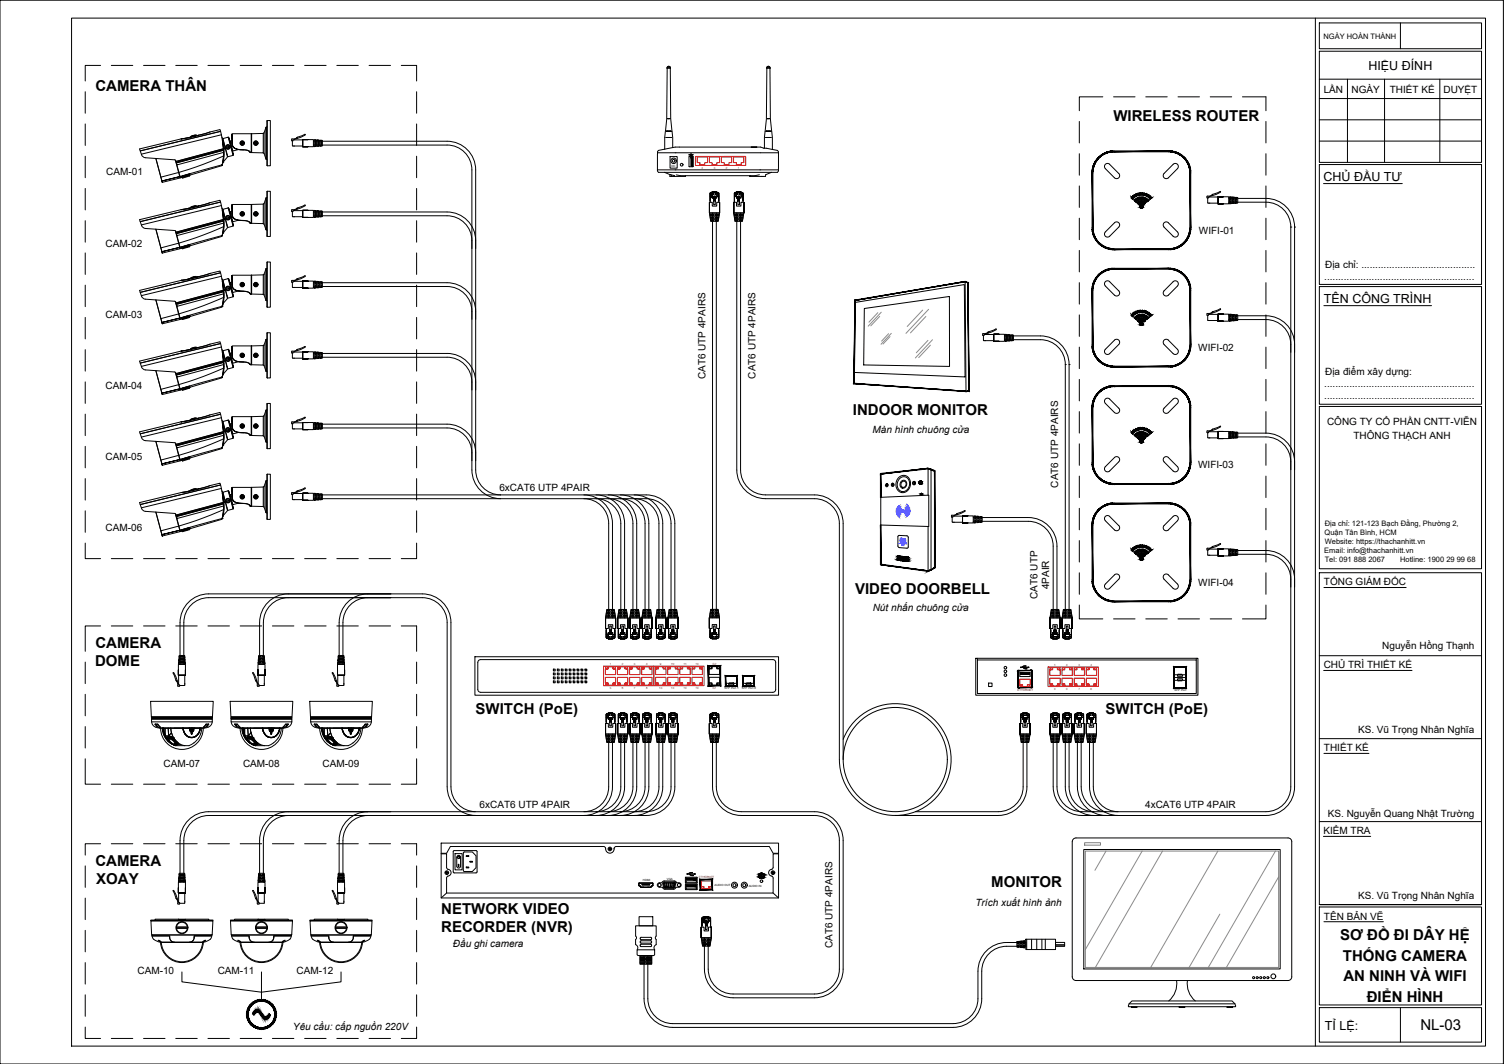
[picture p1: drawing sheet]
<svg xmlns="http://www.w3.org/2000/svg" width="420mm" height="297mm" viewBox="0 0 420 297" stroke-linecap="round" stroke-linejoin="round" font-family="sans-serif">
<defs><g id="words">
<g font-size="4.2">
<text x="26.7" y="25.5">CAMERA THÂN</text>
<text x="311" y="33.9">WIRELESS ROUTER</text>
<text x="238.3" y="115.9">INDOOR MONITOR</text>
<text x="238.9" y="165.8">VIDEO DOORBELL</text>
<text x="26.6" y="185.9">DOME</text>
<text x="26.7" y="180.9">CAMERA</text>
<text x="132.9" y="199.4">SWITCH (PoE)</text>
<text x="308.9" y="199.4">SWITCH (PoE)</text>
<text x="26.7" y="241.7">CAMERA</text>
<text x="26.9" y="246.7">XOAY</text>
<text x="276.9" y="247.7">MONITOR</text>
<text x="123.3" y="255.2">NETWORK VIDEO</text>
<text x="123.3" y="260.3">RECORDER (NVR)</text>
<text x="374.4" y="262.5">SƠ ĐỒ ĐI DÂY HỆ</text>
<text x="375.2" y="268.2">THỐNG CAMERA</text>
<text x="375.3" y="274">AN NINH VÀ WIFI</text>
<text x="381.8" y="279.7">ĐIỂN HÌNH</text>
<text x="396.8" y="287.6">NL-03</text>
</g>
<g font-size="3.5">
<text x="382.3" y="19.5">HIỆU ĐÍNH</text>
<text x="369.7" y="50.5">CHỦ ĐẦU TƯ</text>
<text x="369.8" y="84.6">TÊN CÔNG TRÌNH</text>
<text x="370.1" y="287.4">TỈ LỆ:</text>
</g>
<g font-size="2.8">
<text x="369.8" y="26.1">LẦN</text>
<text x="377.6" y="26">NGÀY</text>
<text x="388.3" y="26.1">THIẾT KẾ</text>
<text x="403.2" y="26">DUYỆT</text>
<text x="29.7" y="49">CAM-01</text>
<text x="334.9" y="65.3">WIFI-01</text>
<text x="29.5" y="68.9">CAM-02</text>
<text x="370.2" y="74.7">Địa chỉ: .........................................</text>
<text x="370" y="78">......................................................</text>
<text x="29.5" y="88.8">CAM-03</text>
<text x="334.7" y="98">WIFI-02</text>
<text x="197.1" y="105.9" transform="rotate(-90 197.1 105.9)">CAT6 UTP 4PAIRS</text>
<text x="211.1" y="105.7" transform="rotate(-90 211.1 105.7)">CAT6 UTP 4PAIRS</text>
<text x="370.2" y="104.8">Địa điểm xây dựng:</text>
<text x="29.5" y="108.6">CAM-04</text>
<text x="370" y="108.1">......................................................</text>
<text x="370" y="111.4">......................................................</text>
<text x="370.7" y="118.6">CÔNG TY CỔ PHẦN CNTT-VIỄN</text>
<text x="243.7" y="121">Màn hình chuông cửa</text>
<text x="378.1" y="122.5">THÔNG THẠCH ANH</text>
<text x="29.5" y="128.5">CAM-05</text>
<text x="334.7" y="130.8">WIFI-03</text>
<text x="139.5" y="137.1">6xCAT6 UTP 4PAIR</text>
<text x="295.7" y="136.1" transform="rotate(-90 295.7 136.1)">CAT6 UTP 4PAIRS</text>
<text x="29.5" y="148.2">CAM-06</text>
<text x="289.8" y="167.2" transform="rotate(-90 289.8 167.2)">CAT6 UTP</text>
<text x="293.1" y="164.5" transform="rotate(-90 293.1 164.5)">4PAIR</text>
<text x="334.7" y="163.6">WIFI-04</text>
<text x="369.9" y="163.4">TỔNG GIÁM ĐỐC</text>
<text x="243.8" y="170.6">Nút nhấn chuông cửa</text>
<text x="386.1" y="181.2">Nguyễn Hồng Thạnh</text>
<text x="369.8" y="186.6">CHỦ TRÌ THIẾT KẾ</text>
<text x="369.9" y="209.7">THIẾT KẾ</text>
<text x="379.4" y="204.7">KS. Vũ Trọng Nhân Nghĩa</text>
<text x="45.7" y="214.1">CAM-07</text>
<text x="67.9" y="214.1">CAM-08</text>
<text x="90.1" y="214.1">CAM-09</text>
<text x="134" y="225.5">6xCAT6 UTP 4PAIR</text>
<text x="319.9" y="225.5">4xCAT6 UTP 4PAIR</text>
<text x="369.7" y="232.9">KIỂM TRA</text>
<text x="370.9" y="228.1">KS. Nguyễn Quang Nhật Trường</text>
<text x="379.4" y="251.1">KS. Vũ Trọng Nhân Nghĩa</text>
<text x="272.5" y="252.8">Trích xuất hình ảnh</text>
<text x="369.9" y="256.7">TÊN BẢN VẼ</text>
<text x="126.5" y="264.3">Đầu ghi camera</text>
<text x="232.5" y="264.7" transform="rotate(-90 232.5 264.7)">CAT6 UTP 4PAIRS</text>
<text x="38.4" y="272">CAM-10</text>
<text x="60.8" y="272">CAM-11</text>
<text x="82.9" y="272">CAM-12</text>
<text x="81.9" y="287.5">Yêu cầu: cấp nguồn 220V</text>
</g>
<g font-size="2.1">
<text x="369.7" y="10.9">NGÀY HOÀN THÀNH</text>
<text x="370" y="149.4">Quận Tân Bình, HCM</text>
<text x="370.1" y="146.9">Địa chỉ: 121-123 Bạch Đằng, Phường 2,</text>
<text x="370" y="154.4">Email: info@thachanhitt.vn</text>
<text x="370.1" y="151.9">Website: https://thachanhitt.vn</text>
<text x="370.1" y="157">Tel: 091 888 2067</text>
<text x="391.1" y="157">Hotline: 1900 29 99 68</text>
</g>
<g font-size=".8">
<text x="187.6" y="46.5">DC</text>
<text x="202.4" y="192.4">SFP Port 1</text>
<text x="207.3" y="192.4">SFP Port 2</text>
<text x="328.1" y="192.9">SFP Port</text>
<text x="186.3" y="245.7">VGA</text>
<text x="179.6" y="246.1">HDMI</text>
<text x="199.6" y="247.5">AUDIO OUT</text>
<text x="209.2" y="247.5">AUDIO IN</text>
</g>
<g font-size=".8" fill="#f00">
<text x="196" y="47.1">4</text>
<text x="199.4" y="47.1">3</text>
<text x="202.8" y="47.1">2</text>
<text x="206.1" y="47.1">1</text>
<text x="170.3" y="185.6">1</text>
<text x="173.7" y="185.6">2</text>
<text x="177.1" y="185.6">3</text>
<text x="180.5" y="185.6">4</text>
<text x="184.4" y="185.6">9</text>
<text x="187.5" y="185.6">10</text>
<text x="190.9" y="185.6">11</text>
<text x="194.3" y="185.6">12</text>
<text x="199" y="185.6">G2</text>
<text x="294.5" y="185.8">1</text>
<text x="297.9" y="185.8">2</text>
<text x="301.3" y="185.8">3</text>
<text x="304.7" y="185.8">4</text>
<text x="170.3" y="192.4">5</text>
<text x="173.7" y="192.4">6</text>
<text x="177.1" y="192.4">7</text>
<text x="180.5" y="192.4">8</text>
<text x="184.1" y="192.4">13</text>
<text x="187.5" y="192.4">14</text>
<text x="190.9" y="192.4">15</text>
<text x="194.3" y="192.4">16</text>
<text x="199" y="192.4">G1</text>
<text x="284.3" y="192.8">ETHERNET</text>
<text x="294.5" y="192.6">5</text>
<text x="297.9" y="192.6">6</text>
<text x="301.3" y="192.6">7</text>
<text x="304.7" y="192.6">8</text>
<text x="195.2" y="245.2">ETHERNET</text>
</g>
</g></defs>
<!-- layer: 0 -->
<g fill="none" stroke="#000" stroke-width=".28">
<path d="M0 .1h420v296.9h-420zM20 5.1h395v286.9h-395zM28.1 18.3h-4.3v4.3M31.1 18.3h6M40.1 18.3h6M49.1 18.3h6M58.1 18.3h6M67.1 18.3h6M76.1 18.3h6M85.1 18.3h6M94.1 18.3h6M103.1 18.3h6"/>
<path d="M112.1 18.3h4.3v4.3M367.5 5.1v286.9M368.6 14.3h45.3v31h-45.3zM368.6 6.4h45.3v7.2h-45.3zM391.2 6.4v7.2M23.8 25.6v6M23.8 34.6v6M67.6 39.8h.2v.3l-.2 .1zM71.3 39.8h.3v.3l-.2 .1zM73.5 37.2l-3.2 .2M73.5 37.2v5.5l-3.2-.1M73.8 37.1l-.3 .1"/>
<path d="M73.8 37.1v5.7l.5 1.6 .3 .1 .1 1.8M74.4 35.5h.1M74.4 35.5l-.6 1.6M74.5 35.5l.1-1.8h.9v12.6h-.8M116.4 25.6v6M116.4 34.6v6M301.5 33.9v6M308.1 27h-6.6v3.9M311.1 27h6M320.1 27h6M329.1 27h6M338.1 27h6"/>
<path d="M347.1 27h6.6v3.9M353.7 33.9v6M368.6 22.1h45.3M368.6 27.5h45.3M368.6 33.5h45.3M368.6 39.4h45.3M376.4 22.1v23.2M386.8 22.1v23.2M402.2 22.1v23.2M23.8 43.6v6M23.8 52.6v6M67.6 59.5h.2v.4h-.2z"/>
<path d="M71.3 59.5h.3v.4h-.2zM73.5 57l-3.2 .1M73.5 57v5.4l-3.2-.1M73.5 42.7l.3 .1M73.8 56.8l-.3 .2M73.8 56.8l.5-1.5 .3-.1v-1.8h.9v12.6l-.9-.1M73.8 56.8v5.8M116.4 43.6v6M116.4 52.6v6M187.2 43.7h2v3.2h-2zM192.5 43.2h.1M192.5 43.3l.6 .1"/>
<path d="M192.5 43.2l.7-.2-.5 .2h1l-.9 .1 .3 .1M192.6 46.6h.9M193.1 43.8h.4v2.6h-.4zM193.1 43.5l.3-.1zM193.6 46.5l.1-2.7-1.1-.1v2.8M301.5 42.9v6M301.5 51.9v6M353.7 42.9v6M353.7 51.9v6M368.6 45.9h45.3v33.5h-45.3zM369.7 51.3h22M23.8 61.6v6"/>
<path d="M23.8 70.6v6M23.8 79.6v6M67.6 79.3h.2v.3h-.2zM71.3 79.3h.3v.3h-.2zM73.5 76.7l-3.2 .2M73.5 76.7v5.5l-3.2-.2M73.5 62.4l.3 .2M73.8 76.6l-.3 .1M73.8 62.6l.5 1.5 .3 .1v1.7M73.8 76.6l.5-1.6 .3-.1v-1.7l.9-.1v12.7l-.9-.1v-1.7l-.3-.1-.5-1.6M73.8 76.6v5.7M116.4 61.6v6"/>
<path d="M116.4 70.6v6M116.4 79.6v6M205.8 61.8v69.4a8 8 0 0 0 8 8h13.7a6.9 6.9 0 0 1 7 7v65.9M206.9 61.8v69.4a6.9 6.9 0 0 0 6.9 7h13.7a8 8 0 0 1 8 8v65.9M269.6 78.6l.3 30.7M301.5 60.9v6M301.5 69.9v6M301.5 78.9v6M353.7 60.9v6M353.7 69.9v6M353.7 78.9v6M360.6 63.4v156.3a6.9 6.9 0 0 1-6.9 6.9"/>
<path d="M361.7 63.4v156.3a8 8 0 0 1-8 8h-51.5M23.8 88.6v6M23.8 97.6v6M67.6 99h.2v.4h-.2zM70.3 96.6l3.2-.1v5.4l-3.2-.1M71.3 99h.3v.4h-.2zM73.5 82.2l.3 .1M73.8 96.3l-.3 .2M73.8 96.3l.5-1.5 .3-.1v-1.8h.9v12.6h-.9v-1.8l-.3-.1-.5-1.5M73.8 96.3v5.8M116.4 88.6v6M116.4 97.6v6"/>
<path d="M239 84.4l30.4-5 .2 25.8-30.9-1.2zM241.5 86.1l23.7-3.3 .1 19.5-24-.4zM301.5 87.9v6M301.5 96.9v6M353.7 87.9v6M353.7 96.9v6M368.6 80h45.3v32.9h-45.3zM369.8 85.3h30.1M23.8 106.6v6M23.8 115.6v6M67.6 118.8h.2v.3h-.2zM71.3 118.8h.3v.3h-.2z"/>
<path d="M73.5 116.2l-3.2 .1M73.5 116.2v5.5l-3.2-.2M73.5 101.9l.3 .2M73.8 116.1l-.3 .1M73.8 116.1v5.7M74.6 112.8l.9-.2v12.7l-.9-.1v-1.7l-.3-.1-.5-1.6M74.6 114.4l-.3 .1-.5 1.6M74.6 112.8v1.6M116.4 106.6v6M116.4 115.6v6M301.5 105.9v6M301.5 114.9v6"/>
<path d="M353.7 105.9v6M353.7 114.9v6M368.6 113.5h45.3v45.3h-45.3zM23.8 124.6v6M23.8 133.6v6M67.6 138.5h.2v.4h-.2zM71.3 138.5h.3v.4h-.2zM73.5 136l-3.2 .1M73.5 136v5.4l-3.2-.1M73.5 121.7l.3 .1M73.8 135.8l-.3 .2M74.7 132.4h.8v12.6h-.9v-1.8"/>
<path d="M74.7 132.4l-.1 1.8-.3 .1-.5 1.5v5.8M116.4 124.6v6M116.4 133.6v6M247.8 135.2l.2 .2-.3 .3-.2-.2zM251 133.4a2 2 0 0 1 2.5-.3 2 2 0 0 1 .8 2.4 2.06 2.06 0 0 1-2.4 2 2.06 2.06 0 0 1-1.6-2.7zM251.3 133.6a1.7 1.7 0 0 1 2.2-.2 1.7 1.7 0 0 1 .5 2.2 1.74 1.74 0 0 1-2 1.6 1.74 1.74 0 0 1-1.3-2.3zM251.7 134.4a.98 .98 0 0 1 1.5 0 .98 .98 0 0 1-.2 1.5 .96 .96 0 0 1-1.4 .1 .96 .96 0 0 1 0-1.4zM251.9 134.6a.81 .81 0 0 1 1.3 .5 .81 .81 0 0 1-.9 1 .85 .85 0 0 1-.4-1.5zM259.3 138.2l-13.2 .6v7.8l13.2 .4M259.3 130.8v7.4M259.3 138.2l.2 .1v8.7h-.2M260.1 131.1v28"/>
<path d="M301.5 123.9v6M301.5 132.9v6M353.7 123.9v6M353.7 132.9v6M23.8 142.6v6M23.8 151.6v4.4h4.3M31.1 156h6M40.1 156h6M49.1 156h6M58.1 156h6M67.1 156h6M73.5 141.4l.3 .2"/>
<path d="M73.8 141.6l.6 1.5M74.4 143.1l.2 .1M76.1 156h6M85.1 156h6M94.1 156h6M103.1 156h6M116.4 151.6v4.4h-4.3M116.4 142.6v6M251 149.6h2.3l.4 .2-.1 3.2-2.4-.1-.3-.2zM259.3 147v12.4M301.5 141.9v6M301.5 150.9v6"/>
<path d="M301.5 159.9v6M353.7 141.9v6M353.7 150.9v6M353.7 159.9v6M368.6 159.9h45.3v92.6h-45.3zM28.1 174.7h-4.3v7.1M31.1 174.7h6M40.1 174.7h6M49.1 174.7h6M58.1 174.7h6M67.1 174.7h6M76.1 174.7h6"/>
<path d="M85.1 174.7h6M94.1 174.7h6M103.1 174.7h6M112.1 174.7h4.3v7.1M301.5 168.9v3.9h6.6M311.1 172.8h6M320.1 172.8h6M329.1 172.8h6M338.1 172.8h6M353.7 168.9v3.9h-6.6M369.9 164h22.9M23.8 184.8v6"/>
<path d="M23.8 193.8v6M42.1 195.8h17.5l-.2 4.3h-17.1zM64.3 195.8h17.5l-.2 4.3h-17.1zM86.5 195.8h17.5l-.2 4.3h-17.1zM116.4 184.8v6M116.4 193.8v6M132.7 183.3h84.8v10.8h-84.8zM133.7 184.4l.6-.3h81.6a.78 .78 0 0 1 .8 .9v7.5a.82 .82 0 0 1-.8 .8h-81.6a.8 .8 0 0 1-.8-.8v-7.6zM154.6 190.1h.5v.5h-.5zM154.6 189h.5v.5h-.5zM154.6 187.9h.5v.5h-.5zM154.6 186.8h.5v.5h-.5z"/>
<path d="M155.7 190.1h.5v.5h-.5zM155.7 189h.5v.5h-.5zM155.7 187.9h.5v.5h-.5zM155.7 186.8h.5v.5h-.5zM156.8 190.1h.5v.5h-.5zM156.8 189h.5v.5h-.5zM156.8 187.9h.5v.5h-.5zM156.8 186.8h.5v.5h-.5zM157.9 190.1h.5v.5h-.5zM157.9 189h.5v.5h-.5zM157.9 187.9h.5v.5h-.5zM157.9 186.8h.5v.5h-.5z"/>
<path d="M159 190.1h.5v.5h-.5zM159 189h.5v.5h-.5zM159 187.9h.5v.5h-.5zM159 186.8h.5v.5h-.5zM160.1 190.1h.5v.5h-.5zM160.1 189h.5v.5h-.5zM160.1 187.9h.5v.5h-.5zM160.1 186.8h.5v.5h-.5zM161.2 190.1h.5v.5h-.5zM161.2 189h.5v.5h-.5zM161.2 187.9h.5v.5h-.5zM161.2 186.8h.5v.5h-.5z"/>
<path d="M162.3 190.1h.5v.5h-.5zM162.3 189h.5v.5h-.5zM162.3 187.9h.5v.5h-.5zM162.3 186.8h.5v.5h-.5zM163.4 190.1h.5v.5h-.5zM163.4 189h.5v.5h-.5zM163.4 187.9h.5v.5h-.5zM163.4 186.8h.5v.5h-.5zM202.7 191.5v-.7h.9v.4h1.4v-.4h.8v.7M203.7 190.6h1.2v.2h-1.2zM207.6 191.5v-.7h.8v.4h1.4v-.4h.9v.7M208.6 190.6h1.1v.2h-1.1z"/>
<path d="M272.6 183.8h62.1v10.3h-62.1zM273 183.8v.4M273 184.2h61.2v9.4h-61.2zM276.2 190.7h.9v1h-.9zM284.9 187.8v1M284.9 187.8h2.9l-.1 1.1-2.8-.1M285.1 187.9h2.5v.4h-2.5zM285.1 186.2l.6-.1-.1 .2h1.9h-1.6l.4 .3h.6l-.2 .2-.9-.5-.6 .1zM285.7 186.1l1-.2-1 .2M328.1 186.3h3.1v5.7h-3.1zM328.1 189.2h3.1v.7h-.8v-.4h-1.4v.4h-.9zM328.1 189.2v-.8h.9v.4h1.4v-.4h.8v.8"/>
<path d="M329.1 188.2h1.1v.2h-1.1zM329.1 189.9h1.1v.2h-1.1zM334.2 183.8v.4M368.6 183.1h45.3M369.8 187.2h24.7M23.8 202.8v6M23.8 211.8v7.1h4.3M31.1 218.9h6M40.1 218.9h6M42.3 200.3h17.1l-.1 .3h-17zM42.3 200.7h17v.8h-16.9zM42.4 201.5a2.06 2.06 0 0 0 2.2 1.8"/>
<path d="M42.4 200.1h16.9l-.1 .2h-16.8zM42.4 200.6h16.8v.1h-16.8zM43.3 202.2h.8l.8 .9-1.1-.4M43.3 202.2h.8l.8 1-.9-.3zM43.4 202.2l.4 .5M43.4 202.2h.1M43.8 202.2v.5M43.8 202.7h.1M44.1 202.2h.1M44.5 202.7h.1M44.6 203.3h12.4M44.9 203.3a6 6 0 0 0 5.9 5.9 6 6 0 0 0 6-5.9"/>
<path d="M45.3 203.3a5.3 5.3 0 0 0 3.9 4.9M45.5 203.3l.4 2 1 1.5M45.5 203.3l.5 2 .9 1.5M45.7 203.3h.4v1.8v-1.8h.9M45.7 203.3l.4 1.8M46.1 205.1l.2 .4M46.3 205.5h.8l-.3 .5 .2 .6M46.3 205.5l.7 1.1M46.9 206.8l.8 .7 1.5 .7M46.9 206.8l1.3 1 1 .4M47 206a2.15 2.15 0 0 1 2.3 1.9 2.2 2.2 0 0 1-2.3-1.9zM47 203.3l.1 2.2h-.8"/>
<path d="M47 203.3l.1 2.2 .8-.9M47 206.6l1.4 1.3-1.5-1.1M47 206.2a1.84 1.84 0 0 1 2 1.7h-.4l-.8-.4-.6-.7zM47.1 206.1h.6l.8 .5-1-.5-.4 .1zM47.2 205.7l.7 .1 1.1 .8 .5 .8-.2 .5-.1-.6-.7-.8 .2-.2-.2 .2-1-.6-.5 .1zM47.2 205.7h.4l.9 .4a1.93 1.93 0 0 1 1 1.5l-.2 .3-.1-.6-.7-.8 .2-.2-.2 .2-1-.6-.5 .1zM47.4 206.4l.8 .3a.61 .61 0 0 1 .4 1l-1-.6zM47.9 204.6l-1 1.1 .6-.2 1 .4M47.9 204.5l-.2-1.2 .2 1.4M47.9 204.5v.2M48 204.7l.5 1.2M48 204.7l.6 1.5"/>
<path d="M48.5 206.6l.6 .7v.6v-.5zM48.5 205.9h.1M48.5 205.9l-.5-.2a.7 .7 0 0 0-1.1 .1 .7 .7 0 0 0 .3 1l1.3 1.1a.65 .65 0 0 0 .8 .2 .65 .65 0 0 0 .3-.8M48.5 205.9l.1 .3M48.6 206.2l.8 .9M49.1 218.9h6M49.4 207.1l1.3 .8 1 .3M49.4 207.1l.2 .2M49.6 207.9h1M49.6 207.3l.3 .2-.3 .4zM51.1 203.3a2.37 2.37 0 0 0 1.4 2.4 2.37 2.37 0 0 0 2.8-.7l.5-1M52.9 203.3l.1 .3"/>
<path d="M53 203.6l.1 .5 .3 .3M53 203.6l.1 .5 .4 .3M53.4 204.4h.2M53.4 204.4l.1 .6M53.5 204.4h.1M53.5 204.9v.1M53.5 203.8l-.1 .1h.3v-.3l-.2 .2M53.6 204.4v.4M53.6 204.8l-.1 .2M53.6 203.5l-.3 .3 .1-.3h.2M53.6 203.3l.4 .1v.3l-.4 .5 .3-.4zM53.7 204.4v.4l-.2 .2"/>
<path d="M53.7 204.4h-.1M54 204.2l-.5 .2M54.2 203.3l-.2 .9M54.4 203.3h-1.7h.3v.3M55.9 203.3a2.37 2.37 0 0 1-2.4 2.6 2.37 2.37 0 0 1-2.3-2.6M55.9 203.3l-.1 .7M56.4 203.3a5.5 5.5 0 0 1-3.6 4.9h-3.6M57.1 202.7h.1M57.5 202.2h.1M57.6 202.2h.7l-.6 .7-1 .3zM57.8 202.7h.1M57.8 202.2v.5"/>
<path d="M58.1 218.9h6M58.2 202.2h.1M58.3 202.2l-.5 .5M58.3 202.2h-.7l-.8 .9 1-.4M59.3 201.5a2.06 2.06 0 0 1-2.2 1.8M64.5 200.3h17.1v.3h-17.1zM64.5 200.7h17.1l-.1 .8h-16.9zM64.6 201.5a2.06 2.06 0 0 0 2.2 1.8M64.6 200.1h16.9v.2h-16.9zM64.6 200.6h16.9l-.1 .1h-16.8zM65.6 202.2h.7l.9 1-1-.3zM65.6 202.2h.1"/>
<path d="M65.6 202.2l.5 .5M65.7 202.2h.1M66.1 202.2v.5M66.1 202.7h-.1M66.3 202.2h-.7M66.3 202.2l.8 .9-1-.4M66.3 202.2h.1M66.7 202.7h.1M66.8 203.3h12.5M67.1 203.3a6 6 0 0 0 6 5.9 6 6 0 0 0 5.9-5.9M67.1 218.9h6M67.5 203.3a5.3 5.3 0 0 0 3.9 4.9"/>
<path d="M67.7 203.3l.2 1.1M67.9 204.4l.4 1.2 .8 1.2M68 203.3h.3v1.8M68 203.3l.4 1.8M68.4 205.1l.1 .4M68.5 205.5h.9l-.3 .4 .1 .7M68.5 205.5l.8 1.1M69.1 206.8l.8 .7 1.5 .7M69.2 206a2.15 2.15 0 0 1 2.3 1.9 2.2 2.2 0 0 1-2.3-1.9zM69.2 203.3l.2 2.2h-.9M69.2 203.3l.2 2.2 .7-.9M69.2 203.3h-.9v1.8"/>
<path d="M69.2 206.6l1.4 1.3-1.5-1.1M69.3 206.2a1.84 1.84 0 0 1 2 1.7h-.5l-.8-.4-.6-.7zM69.3 206.1h.6l.8 .5zM69.3 205.8h.8l1.1 .8 .5 .8-.2 .5v-.6l-.8-.8 .2-.2-.2 .2-1-.6-.5 .1zM69.3 205.8l.5-.1 .9 .4a1.93 1.93 0 0 1 1 1.5l-.2 .3v-.6l-.8-.8 .2-.2-.2 .2-1-.6-.5 .1zM69.6 206.4l.8 .3a.6 .6 0 0 1 .5 .3 .6 .6 0 0 1-.1 .7l-.9-.6zM70.1 204.6l-.9 1.1 .5-.2 1 .4M70.1 204.5l-.2-1.2 .3 1.4M70.1 204.5l.1 .2M70.2 204.7l.5 1.2M70.2 204.7l.6 1.5M70.7 206.6l.6 .7v.6v-.5z"/>
<path d="M70.7 205.9h.1M70.7 205.9l-.5-.2a.7 .7 0 0 0-1.1 .1 .7 .7 0 0 0 .3 1l1.3 1.1a.64 .64 0 0 0 .9 .2 .64 .64 0 0 0 .3-.8M70.7 205.9l.1 .3M70.8 206.2l.9 .9M71.7 207.1l1.2 .8 1 .3M71.7 207.1l.2 .2M71.8 207.9h1M71.9 207.3l.2 .2-.3 .4zM73.3 203.3l.2 .8M73.4 203.3l.2 .8M73.5 204.1l.5 1 .9 .7M73.6 204.1a2.17 2.17 0 0 0 3.5 1.3"/>
<path d="M75.1 203.3l.1 .3M75.2 203.6l.1 .5 .3 .3M75.3 203.6l.1 .5 .3 .3M75.6 203.5h.2l-.3 .3zM75.6 204.4l.1 .6M75.6 204.4h.1M75.6 204.4h.2M75.7 204.4h.2M75.7 204.9v.1M75.7 203.8l.2-.2-.2 .2M75.8 204.4v.4M75.8 204.8l-.1 .2"/>
<path d="M75.9 203.3l.3 .1 .1 .3-.5 .5 .3-.4zM75.9 204.4h-.1M75.9 204.4l-.2 .6M76.1 218.9h6M76.4 203.9l-.3 .4-.4 .1M76.4 203.4v.1M76.4 203.5v.4M76.4 203.3v.1M76.6 203.3h-1.7h.4v.3M78 204a2.38 2.38 0 0 1-3.1 1.8M78.1 203.3l-.3 1.1-.7 1M78.2 203.3l-.2 .7"/>
<path d="M78.6 203.3a5.5 5.5 0 0 1-3.6 4.9h-3.6M79.3 202.7h.1M79.7 202.2h.1M79.8 202.2h.7l-.6 .7-.9 .3zM80 202.7h.1M80 202.2v.5M80.4 202.2h.1M80.5 202.2h-.7l-.8 .9 1-.4M80.5 202.2l-.5 .5M80.5 202.2h.1M81.5 201.5a2.06 2.06 0 0 1-2.2 1.8M85.1 218.9h6"/>
<path d="M86.7 200.3h17.1v.3h-17zM86.8 200.7h17l-.1 .8h-16.9zM86.8 201.5a2.06 2.06 0 0 0 2.2 1.8M86.8 200.1h16.9v.2h-16.9zM86.9 200.6h16.8v.1h-16.8zM87.8 202.2h.7l.9 1-1-.3zM87.8 202.2h.1M87.8 202.2l.5 .5M87.8 202.2h.7l.8 .9-1-.4M87.9 202.2h.1M88.3 202.2v.5M88.3 202.7h-.1"/>
<path d="M88.6 202.2h.1M89 202.7h.1M89 203.3h12.5M89.3 203.3a6 6 0 0 0 6 5.9 6 6 0 0 0 5.9-5.9M89.8 203.3a5.2 5.2 0 0 0 3.8 4.9M89.9 203.3l.2 1.1zM90.1 204.4l.4 1.2 .8 1.2M90.1 204.4l.5 1.2 .8 1.2M90.2 203.3h.4v1.8M90.2 203.3l.4 1.8M90.6 205.1l.1 .4M90.7 205.5l.8 1.1"/>
<path d="M90.7 205.5h.9l-.3 .4 .2 .7M91.3 206.8l.9 .7 1.4 .7M91.4 206a2.15 2.15 0 0 1 2.3 1.9 2.2 2.2 0 0 1-2.3-1.9zM91.4 203.3h-.8v1.8M91.4 203.3l.2 2.2 .8-.9M91.4 203.3l.2 2.2h-.9M91.5 206.6l1.3 1.3-1.4-1.1M91.5 206.2a1.84 1.84 0 0 1 2 1.7h-.5l-.8-.4-.6-.7zM91.6 206.1h.5l.8 .5zM91.6 205.8h.7l1 .6 .7 1-.3 .5v-.6l-.7-.8 .1-.2-.1 .2-1.1-.6-.5 .1zM91.8 206.4l.8 .3a.6 .6 0 0 1 .6 .3 .6 .6 0 0 1-.2 .7l-.8-.5zM92.3 204.5l.1 .2"/>
<path d="M92.3 204.5l-.1-1.2 .2 1.4M92.4 204.6l-1 1.1 .5-.2 1 .4M92.4 204.7l.7 1.5M92.9 206.6l.6 .7v.6v-.5zM92.9 205.9h.1M92.9 205.9l-.5-.2a.71 .71 0 0 0-1.1 0 .71 .71 0 0 0 .3 1.1l1.4 1.1a.64 .64 0 0 0 .8 .2 .64 .64 0 0 0 .3-.8M93.1 206.2l.8 .9M93.1 206.3l-1-.6-.7 .3 .5-.1 1.1 .6 .1-.2-.1 .2 .7 .8v.6l.3-.3-.2-.5M93.1 206.3l.7 .8M93.9 207.1l.9 .7 1.3 .4M93.9 207.1l.2 .2M94.1 207.9h.9"/>
<path d="M94.1 207.3l.3 .2-.4 .4zM94.1 218.9h6M95.5 203.3a2.42 2.42 0 0 0 3.7 2.2l.6-.6 .5-.9M97.4 203.3v.3M97.4 203.6l.1 .5 .4 .3M97.5 203.6l.1 .5 .3 .3M97.8 203.4h.6l-.1 .7-.5-.1zM97.8 203.5h.3l-.3 .3zM97.8 204.4l.1 .6M97.8 204.4h.1M97.9 204.4h.1M97.9 204.9v.1"/>
<path d="M97.9 204.4h.2v.4l-.2 .2M98 203.8l.1-.2-.1 .2M98 204.4v.4M98 204.8v.2M98.1 203.3l.3 .1 .1 .4-.5 .4 .3-.4zM98.1 204.4h-.1M98.6 203.4v.1M98.6 203.5v.2a.66 .66 0 0 1-.7 .7M98.7 203.3l-.1 .1M98.9 203.3h-1.7h.3v.3M100.3 203.3a2.37 2.37 0 0 1-2.3 2.6 2.37 2.37 0 0 1-2.4-2.6M100.4 203.3l-.1 .7"/>
<path d="M100.8 203.3a5.5 5.5 0 0 1-3.5 4.9h-3.7M101.6 202.7h.1M102 202.2h.1M102 202.2h.8l-.7 .7-.9 .3zM102.3 202.2v.5M102.3 202.7h.1M102.6 202.2h.1M102.7 202.2h.1M102.7 202.2h-.7l-.8 .9 1.1-.4M102.7 202.2l-.4 .5M103.1 218.9h6M103.7 201.5a2.06 2.06 0 0 1-2.2 1.8"/>
<path d="M116.4 211.8v7.1h-4.3M116.4 202.8v6M235.6 206.4a15.6 15.6 0 0 1 25.4-5.5 15.6 15.6 0 0 1-4.8 25.5 15.6 15.6 0 0 1-21.7-14.4M368.6 206.2h45.3M369.9 210.3h12.5M28.1 235.5h-4.3v3.2M31.1 235.5h6M40.1 235.5h6M49.1 235.5h6M58.1 235.5h6M67.1 235.5h6M76.1 235.5h6"/>
<path d="M85.1 235.5h6M94.1 235.5h6M103.1 235.5h6M112.1 235.5h4.3v3.2M123.2 235.4h94.3v15.3h-94.3zM126.6 237.6l.3-.1h6.2l.2 .3-.1 5.7-.2 .2-6.2-.1-.2-.2zM127.1 238.3h2v4.5h-2zM127.7 239.1a.53 .53 0 0 1 .6-.3 .53 .53 0 0 1 .4 .5v2.5a.54 .54 0 0 1-.6 .5 .54 .54 0 0 1-.5-.5zM129.7 237.8l-.3 .3 .1 5.1 2.5 .1 1-1.1v-3.3l-1-1.1h-2.3M130.3 238.9h.7v.2h-.7zM169.2 236.9v.1M169.2 236.9l-.2-.4-.4-.2h-42.8l-1 1.9h-1.6"/>
<path d="M169.2 237a1.22 1.22 0 0 0 1.4 1.2 1.22 1.22 0 0 0 1-1.5l.5-.4h42.8l1.1 1.9h1.5M170.3 236.7l.4 .2-.2 .5-.5-.3zM207.1 227.7h20.4a6.9 6.9 0 0 1 7 6.9v36a6.9 6.9 0 0 1-7 6.9h-22.7a7 7 0 0 1-6.9-6.9l-.1-6.5M207.1 226.6h20.4a8 8 0 0 1 8 8v36a8 8 0 0 1-8 7.9M217.5 238.4h-1.5v3.7l-.2 .5a1.07 1.07 0 0 0-1.1 1 1.07 1.07 0 0 0 1.1 1.1l.2 .4v4.2h-91.2v-4.2l.1-.4a1.07 1.07 0 0 0 1.1-1.1 1.07 1.07 0 0 0-1.1-1l-.1-.4v-3.8h-1.6M250.1 227.7h28.8M255.7 226.6h23.2M299.6 235l.2-.6 .8-.5h59.2l.9 .5 .2 .6M302.2 226.6h51.5M302.8 237.2h54.8v33.3h-54.8zM360.9 235v37.7l-.2 .6-.9 .4h-59.2l-.6-.2-.4-.8-.1-37.7M368.6 229.4h45.3"/>
<path d="M369.7 233.5h13.2M23.8 241.7v6M23.8 250.7v6M23.8 259.7v6M42.2 256.9h17.3v.2h-17.3zM43.3 256.9v-.3h6.6v.3M49.3 258.8a1.53 1.53 0 0 1 2.3-1.1 1.53 1.53 0 0 1 0 2.6 1.53 1.53 0 0 1-2.3-1.2M49.3 258.8v.3M49.3 259.1h3M49.3 258.8h3M49.9 256.6h1.8v.3h-1.8zM51.7 256.9v-.3h6.6v.3"/>
<path d="M64.4 256.9h17.3v.2h-17.3zM64.4 257.1h17.3l-.2 3.7-.2 .2h-16.5l-.2-.2zM65.5 256.9v-.3h6.6v.3M71.5 258.8a1.53 1.53 0 0 1 1.6-1.3 1.53 1.53 0 0 1 1.5 1.3M71.5 259.1a1.53 1.53 0 0 0 1.6 1.4 1.53 1.53 0 0 0 1.5-1.4M71.5 258.8v.3M71.5 259.1h3.1M71.5 258.8h3.1M72.1 256.6h1.9v.3h-1.9zM74 256.9v-.3h6.5v.3M74.6 258.8v.3M86.6 256.9h17.3v.2h-17.3z"/>
<path d="M86.6 257.1h17.3l-.2 3.7-.1 .2h-16.6l-.2-.2zM87.8 256.9v-.3h6.6v.3M93.8 258.8a1.53 1.53 0 0 1 1.5-1.3 1.53 1.53 0 0 1 1.5 1.3M93.8 259.1a1.53 1.53 0 0 0 1.5 1.4 1.53 1.53 0 0 0 1.5-1.4M93.8 258.8v.3M93.8 259.1h3M93.8 258.8h3M94.4 256.6h1.8v.3h-1.8zM96.2 256.9v-.3h6.6v.3M96.8 258.8v.3M116.4 241.7v6M116.4 250.7v6"/>
<path d="M116.4 259.7v6M124.6 243.6h-.2l.2 .1M124.8 249.3l-1.6 1.4M125 243.6h.2l-.2 .1M125 243.6l-.3-.3-.1 .3M125 243.7l-.1 .3-.3-.3M128 241.3h.2v.7h-.2zM130.3 242h.7v.3h-.7zM131.3 240.5h.7v.2h-.7zM178.5 255.9h3.9v2.6h-3.9zM178.5 247.2l.4 .2M178.6 247.2v-.6h3.7v.6l-.5 .4"/>
<path d="M178.7 247.3l.2 .1M178.9 247.4l.2 .3h2.7M179.4 246.9h2.1v.2h-2.1zM179.5 247.7h.4M179.6 247.7h.1M179.8 247.7h.1M180.9 247.7h.4M181 247.7h.1M181.3 247.7h.1M181.8 247.8l-2.7-.1-.6-.4-.1-.7 .2-.1h3.8v.8l-.6 .5M181.8 247.6v.1M184 246.7h.5l.2 .4-.2 .4h-.5l-.2-.4z"/>
<path d="M185.2 246.4l.4-.2h2.9l.3 .3-.3 1.2-.4 .3h-2.5l-.2-.3zM185.4 246.5l2.9-.1 .3 .3-.3 1-2.5 .1-.2-.2zM185.5 246.5h2.8l.2 .2-.4 1h-2.3zM185.6 245.9h2.7M188.3 245.9l.7 .6h.7a.62 .62 0 0 1 .6 .6 .62 .62 0 0 1-.6 .6h-.9l-.2 .4-.5 .2h-2.3l-.5-.2-.2-.4h-.9a.62 .62 0 0 1-.6-.6 .62 .62 0 0 1 .6-.6h.7l.7-.6M189.4 246.7h.5l.2 .4-.2 .4h-.5l-.2-.4zM191.5 246.8h3.2v1.5h-3.2zM191.5 244.9h3.2v1.6h-3.2zM191.7 247h2.8l.1 1-2.8 .1zM191.7 245.1h2.8l.1 1.1-2.8 .1zM191.8 247.1h2.6v.5h-2.6zM191.8 245.3h2.6v.4h-2.6z"/>
<path d="M192.5 243.8l-.1 .2h1.9h-1.6l.1 .2M192.5 243.8l.9-.2-1.5 .4h.7l.2 .3M192.8 244.2l.9 .1v.2zM212.4 244.8l.7 .1zM212.5 244.9l.5 .1zM212.7 244l.1 .6 .4 .1h-1l.5-.1zM215.8 243.3l.5 .3-.3 .4-.4-.3zM216 249.3l1.5 1.4M368.6 253.2h45.3v27.4h-45.3zM368.6 252.5h45.3M369.9 257.3h16.6M23.8 268.7v6"/>
<path d="M23.8 277.7v6M42.4 260.8l.1 .2h16.6l.2-.2 .2-3.7h-17.3l.2 3.7M44.2 262.5l.7 .4zM44.8 263.1h12a6 6 0 0 1-6 5.6 6 6 0 0 1-6-5.6zM45.1 263.1a5.8 5.8 0 0 0 5.7 5.4 5.8 5.8 0 0 0 5.8-5.4M47.4 261.7a1.37 1.37 0 0 0 1.4 1.4M47.4 261.7v-.4h-5v-.3h16.8v.3h-4.9v.4M47.4 261.7v-.4h-4.9a1.94 1.94 0 0 0 1.9 1.7l.4 .1M50.8 271.3v2.8l22.2 2.9 22.3-2.9v-2.8M54.3 261.7a1.37 1.37 0 0 1-1.4 1.4M56.7 262.8l.7-.3-.3 .3zM59.1 261.3h-4.8v.4"/>
<path d="M59.1 261.3a1.94 1.94 0 0 1-1.9 1.7l-.4 .1M66.4 262.5l.8 .4zM67.1 263.1h11.9M67.1 263.1a6 6 0 0 0 6 5.6 6 6 0 0 0 5.9-5.6M67.3 263.1a5.8 5.8 0 0 0 5.8 5.4 5.8 5.8 0 0 0 5.7-5.4M69.6 261.7v-.4h-4.9a1.94 1.94 0 0 0 1.9 1.7l.5 .1M69.6 261.7a1.37 1.37 0 0 0 1.4 1.4M69.6 261.7v-.4h-4.9v-.3h16.7v.3h-4.9v.4M73 271.3v8M76.5 261.7v-.4h4.9a1.94 1.94 0 0 1-1.9 1.7l-.5 .1M76.5 261.7a1.37 1.37 0 0 1-1.4 1.4M79 262.8l.7-.3-.4 .3z"/>
<path d="M88.6 262.5l.8 .4zM89.3 263.1a6 6 0 0 0 6 5.6 6 6 0 0 0 6-5.6M89.5 263.1a5.8 5.8 0 0 0 5.8 5.4 5.8 5.8 0 0 0 5.8-5.4M91.8 261.7v-.4h-4.8a1.94 1.94 0 0 0 1.9 1.7l12.4 .1M91.8 261.7v-.4h-4.9v-.3h16.8v.3h-5v.4M91.9 261.7a1.37 1.37 0 0 0 1.3 1.4M98.7 261.7v-.4h4.9l-.4 .9M98.7 261.7a1.37 1.37 0 0 1-1.4 1.4M101.2 262.8l.7-.3-.4 .3zM103.2 262.2l-1.9 .9M116.4 268.7v6M116.4 277.7v6"/>
<path d="M177.6 262.3v1.4l.5 .6-.1 .9M177.6 261.3v-2.8h5.7v2.8l-.2 .5 .2 .5v1.4l-.6 .6 .2 .9M177.6 261.3l.2 .5-.2 .5M178 265.2h4.9v1.3l-.3 .3h-4.4l-.2-.3zM178.8 266.8h3.3v2.4h-3.3zM178.9 261.7h2.9l.2 .4-.2 .2h-2.7l-.2-.2zM178.9 263.7l2.9-.1 .2 .4-.2 .3h-2.7l-.3-.3zM179.1 262.6h2.7M179.1 262.6l-.3 .5M181.8 262.6l.2 .5-.2 .2h-2.7l-.2-.2M196.8 264.1v6.5a8 8 0 0 0 8 7.9M204.8 278.6h22.7"/>
<path d="M284.1 264.2a10 10 0 0 0-6.7 1.1 7 7 0 0 0-3.1 5.8v7.7a8 8 0 0 1-8 8h-78.4a8 8 0 0 1-8-8v-12M284.1 263.1a11.3 11.3 0 0 0-6.9 1.1 8 8 0 0 0-4 6.9v7.7a6.9 6.9 0 0 1-6.9 7h-78.4a7 7 0 0 1-6.9-7v-12M286.4 262.7l-2.3 .2M286.6 262.2h8.3v2.9h-8.3zM286.6 263.1v1.1M286.8 262.2v2.9M288.2 262.2v2.9M289.6 262.2v2.9M291.1 262.2v2.9M292 262.2v2.9M294.9 263.1h2.5v1.1h-2.5zM294.9 263.8h2.5"/>
<path d="M328.7 273.7a6.2 6.2 0 0 1-2.2 5.7M331.7 273.7a6.2 6.2 0 0 0 2.2 5.7M23.8 286.7v3.2h4.3M31.1 289.9h6M40.1 289.9h6M49.1 289.9h6M58.1 289.9h6M67.1 289.9h6M76.1 289.9h6M85.1 289.9h6M94.1 289.9h6M103.1 289.9h6"/>
<path d="M116.4 286.7v3.2h-4.3M315.4 280.2l.8-.8h28l.8 .8 .2 .7-29.8 .1-.2-.2zM315.4 280.2h29.6M316 281h1.6v.3h-1.6zM329.4 281h1.6v.3h-1.6zM342.8 281h1.6v.3h-1.6zM368.6 281.3h45.3v9.6h-45.3zM391.2 281.3v9.6"/>
<circle cx="67.7" cy="40" r=".55"/>
<circle cx="67.7" cy="40" r=".62"/>
<circle cx="67.7" cy="40" r=".4"/>
<circle cx="71.5" cy="40" r=".55"/>
<circle cx="71.5" cy="40" r=".62"/>
<circle cx="71.5" cy="40" r=".4"/>
<circle cx="63.7" cy="41" r=".56"/>
<circle cx="63.7" cy="41" r=".63"/>
<circle cx="63.7" cy="41" r=".24"/>
<circle cx="67.7" cy="59.7" r=".55"/>
<circle cx="67.7" cy="59.7" r=".62"/>
<circle cx="67.7" cy="59.7" r=".4"/>
<circle cx="71.5" cy="59.7" r=".55"/>
<circle cx="71.5" cy="59.7" r=".62"/>
<circle cx="71.5" cy="59.7" r=".4"/>
<circle cx="188.2" cy="44.9" r=".77"/>
<circle cx="188.2" cy="44.9" r=".39"/>
<circle cx="190.4" cy="46" r=".38"/>
<circle cx="318.9" cy="57.7" r=".42"/>
<circle cx="63.7" cy="60.8" r=".56"/>
<circle cx="63.7" cy="60.8" r=".63"/>
<circle cx="63.7" cy="60.8" r=".24"/>
<circle cx="67.7" cy="79.5" r=".55"/>
<circle cx="67.7" cy="79.5" r=".62"/>
<circle cx="67.7" cy="79.5" r=".4"/>
<circle cx="71.5" cy="79.5" r=".55"/>
<circle cx="71.5" cy="79.5" r=".62"/>
<circle cx="71.5" cy="79.5" r=".4"/>
<circle cx="63.7" cy="80.5" r=".56"/>
<circle cx="63.7" cy="80.5" r=".63"/>
<circle cx="63.7" cy="80.5" r=".24"/>
<circle cx="67.7" cy="99.2" r=".55"/>
<circle cx="67.7" cy="99.2" r=".62"/>
<circle cx="67.7" cy="99.2" r=".4"/>
<circle cx="71.5" cy="99.2" r=".55"/>
<circle cx="71.5" cy="99.2" r=".62"/>
<circle cx="71.5" cy="99.2" r=".4"/>
<circle cx="318.9" cy="90.5" r=".42"/>
<circle cx="63.7" cy="100.3" r=".56"/>
<circle cx="63.7" cy="100.3" r=".63"/>
<circle cx="63.7" cy="100.3" r=".24"/>
<circle cx="67.7" cy="118.9" r=".55"/>
<circle cx="67.7" cy="118.9" r=".62"/>
<circle cx="67.7" cy="118.9" r=".4"/>
<circle cx="71.5" cy="118.9" r=".55"/>
<circle cx="71.5" cy="118.9" r=".62"/>
<circle cx="71.5" cy="118.9" r=".4"/>
<circle cx="63.7" cy="139.8" r=".56"/>
<circle cx="63.7" cy="120" r=".56"/>
<circle cx="63.7" cy="139.8" r=".63"/>
<circle cx="63.7" cy="120" r=".63"/>
<circle cx="63.7" cy="139.8" r=".24"/>
<circle cx="63.7" cy="120" r=".24"/>
<circle cx="67.7" cy="138.7" r=".55"/>
<circle cx="67.7" cy="138.7" r=".62"/>
<circle cx="67.7" cy="138.7" r=".4"/>
<circle cx="71.5" cy="138.7" r=".55"/>
<circle cx="71.5" cy="138.7" r=".62"/>
<circle cx="71.5" cy="138.7" r=".4"/>
<circle cx="247.7" cy="135.4" r=".4"/>
<circle cx="249.4" cy="135.3" r=".42"/>
<circle cx="249.4" cy="135.3" r=".34"/>
<circle cx="249.4" cy="135.4" r=".15"/>
<circle cx="255.3" cy="134.8" r=".46"/>
<circle cx="255.4" cy="134.9" r=".15"/>
<circle cx="255.4" cy="134.8" r=".38"/>
<circle cx="257.2" cy="134.7" r=".46"/>
<circle cx="257.4" cy="137.9" r=".15"/>
<circle cx="318.9" cy="123.2" r=".42"/>
<circle cx="250.9" cy="155.8" r=".13"/>
<circle cx="250.9" cy="155.3" r=".13"/>
<circle cx="250.9" cy="156.3" r=".13"/>
<circle cx="251.3" cy="156.3" r=".13"/>
<circle cx="251.3" cy="155.4" r=".13"/>
<circle cx="251.3" cy="155.8" r=".13"/>
<circle cx="251.7" cy="156.4" r=".12"/>
<circle cx="251.7" cy="155.4" r=".13"/>
<circle cx="251.7" cy="155.9" r=".12"/>
<circle cx="252.1" cy="155.5" r=".13"/>
<circle cx="252.1" cy="155.9" r=".13"/>
<circle cx="252.1" cy="156.4" r=".13"/>
<circle cx="252.4" cy="156" r=".13"/>
<circle cx="252.4" cy="156.5" r=".13"/>
<circle cx="252.4" cy="155.5" r=".13"/>
<circle cx="252.8" cy="156" r=".12"/>
<circle cx="252.8" cy="155.6" r=".12"/>
<circle cx="252.8" cy="156.5" r=".12"/>
<circle cx="253.3" cy="156.6" r=".13"/>
<circle cx="253.3" cy="155.6" r=".13"/>
<circle cx="253.3" cy="156.1" r=".13"/>
<circle cx="253.7" cy="155.7" r=".13"/>
<circle cx="253.7" cy="156.1" r=".13"/>
<circle cx="253.7" cy="156.6" r=".13"/>
<circle cx="318.9" cy="156" r=".42"/>
<circle cx="280.9" cy="188.5" r=".37"/>
<circle cx="280.9" cy="187.4" r=".37"/>
<circle cx="280.9" cy="186.4" r=".37"/>
<circle cx="53.5" cy="203.7" r=".28"/>
<circle cx="53.5" cy="203.7" r=".23"/>
<circle cx="53.6" cy="203.7" r=".45"/>
<circle cx="75.7" cy="203.7" r=".28"/>
<circle cx="75.7" cy="203.7" r=".23"/>
<circle cx="75.8" cy="203.7" r=".45"/>
<circle cx="97.9" cy="203.7" r=".28"/>
<circle cx="98" cy="203.7" r=".23"/>
<circle cx="250.1" cy="212" r="14.5"/>
<circle cx="128.1" cy="239.3" r=".37"/>
<circle cx="128.1" cy="239.3" r=".27"/>
<circle cx="170.4" cy="237" r=".51"/>
<circle cx="50.8" cy="259" r="1.68"/>
<circle cx="73.1" cy="259" r="1.68"/>
<circle cx="95.3" cy="259" r="1.68"/>
<circle cx="124.8" cy="243.6" r=".51"/>
<circle cx="185.7" cy="246.7" r=".09"/>
<circle cx="185.7" cy="247.1" r=".09"/>
<circle cx="185.8" cy="247.4" r=".09"/>
<circle cx="186.2" cy="246.7" r=".09"/>
<circle cx="186.2" cy="247.1" r=".09"/>
<circle cx="186.3" cy="247.4" r=".09"/>
<circle cx="186.7" cy="247.1" r=".09"/>
<circle cx="186.7" cy="246.7" r=".09"/>
<circle cx="186.7" cy="247.4" r=".09"/>
<circle cx="187.2" cy="247.4" r=".09"/>
<circle cx="187.2" cy="246.7" r=".09"/>
<circle cx="187.2" cy="247.1" r=".09"/>
<circle cx="187.7" cy="247.4" r=".09"/>
<circle cx="187.7" cy="247.1" r=".09"/>
<circle cx="187.7" cy="246.7" r=".09"/>
<circle cx="188.1" cy="247.4" r=".09"/>
<circle cx="188.2" cy="247.1" r=".09"/>
<circle cx="188.2" cy="246.7" r=".09"/>
<circle cx="205.2" cy="247.1" r=".83"/>
<circle cx="205.2" cy="247.1" r=".43"/>
<circle cx="207.9" cy="247.1" r=".83"/>
<circle cx="207.9" cy="247.1" r=".43"/>
<circle cx="212.7" cy="246" r=".37"/>
<circle cx="212.8" cy="244.5" r=".75"/>
<circle cx="212.8" cy="244.5" r=".63"/>
<circle cx="215.9" cy="243.6" r=".51"/>
<circle cx="350.2" cy="272.9" r=".29"/>
<circle cx="351.2" cy="272.9" r=".29"/>
<circle cx="352.2" cy="272.9" r=".29"/>
<circle cx="353.2" cy="272.9" r=".29"/>
<circle cx="354.2" cy="272.9" r=".29"/>
<circle cx="355.7" cy="272.6" r=".67"/>
</g>
<!-- layer: RJ45 -->
<g fill="none" stroke="#f00" stroke-width=".28">
<path d="M194.8 43.8h2.9v1.6h-.8v.6h-1.4v-.6h-.7zM198.2 43.8h2.8v1.6h-.7v.6h-1.4v-.6h-.7zM201.5 43.8h2.9v1.6h-.8v.6h-1.3v-.6h-.8zM204.9 43.8h2.9v1.6h-.8v.6h-1.3v-.6h-.8zM169.1 186.8h.8v-.7h1.3v.7h.8v1.5h-2.9zM169.1 189.1h2.9v1.6h-.8v.6h-1.3v-.6h-.8zM169.2 190.7h.6v.5h-.6zM169.2 186.2h.6v.5h-.6zM171.3 190.7h.7v.5h-.7zM171.3 186.2h.7v.5h-.7zM172.5 186.8h.8v-.7h1.3v.7h.8v1.5h-2.9zM172.5 189.1h2.9v1.6h-.8v.6h-1.3v-.6h-.8z"/>
<path d="M172.5 190.7h.7v.5h-.7zM172.5 186.2h.7v.5h-.7zM174.7 190.7h.7v.5h-.7zM174.7 186.2h.7v.5h-.7zM175.9 186.8h.8v-.7h1.3v.7h.8v1.5h-2.9zM175.9 189.1h2.9v1.6h-.8v.6h-1.3v-.6h-.8zM175.9 190.7h.7v.5h-.7zM175.9 186.2h.7v.5h-.7zM178.1 190.7h.6v.5h-.6zM178.1 186.2h.6v.5h-.6zM179.3 186.8h.8v-.7h1.3v.7h.8v1.5h-2.9zM179.3 189.1h2.9v1.6h-.8v.6h-1.3v-.6h-.8z"/>
<path d="M179.3 190.7h.7v.5h-.7zM179.3 186.2h.7v.5h-.7zM181.4 190.7h.7v.5h-.7zM181.4 186.2h.7v.5h-.7zM183.2 186.7h.7v-.6h1.4v.6h.7v1.6h-2.8zM183.2 189.1h2.8v1.5h-.7v.7h-1.4v-.7h-.7zM183.2 190.7h.7v.5h-.7zM183.2 186.2h.7v.5h-.7zM185.3 190.7h.7v.5h-.7zM185.3 186.2h.7v.5h-.7zM186.5 186.7h.8v-.6h1.3v.6h.8v1.6h-2.9zM186.5 189.1h2.9v1.5h-.8v.7h-1.3v-.7h-.8z"/>
<path d="M186.6 190.7h.7v.5h-.7zM186.6 186.2h.7v.5h-.7zM188.7 190.7h.7v.5h-.7zM188.7 186.2h.7v.5h-.7zM189.9 186.7h.8v-.6h1.3v.6h.8v1.6h-2.9zM189.9 189.1h2.9v1.5h-.8v.7h-1.3v-.7h-.8zM190 190.7h.6v.5h-.6zM190 186.2h.6v.5h-.6zM192.1 190.7h.7v.5h-.7zM192.1 186.2h.7v.5h-.7zM193.3 186.7h.8v-.6h1.3v.6h.8v1.6h-2.9zM193.3 189.1h2.9v1.5h-.8v.7h-1.3v-.7h-.8z"/>
<path d="M193.3 190.7h.7v.5h-.7zM193.3 186.2h.7v.5h-.7zM195.5 190.7h.7v.5h-.7zM195.5 186.2h.7v.5h-.7zM284.9 189.6h2.9v1.5h-.8v.7h-1.3v-.7h-.8zM284.9 191.2h.7v.5h-.7zM287.1 191.2h.6v.5h-.6zM293.3 187h.8v-.6h1.3v.6h.8v1.5h-2.9zM293.3 189.3h2.9v1.6h-.8v.6h-1.3v-.6h-.8zM293.3 191h.7v.4h-.7zM293.3 186.5h.7v.4h-.7zM295.4 191h.7v.4h-.7z"/>
<path d="M295.4 186.5h.7v.4h-.7zM296.7 187h.8v-.6h1.3v.6h.8v1.5h-2.9zM296.7 189.3h2.9v1.6h-.8v.6h-1.3v-.6h-.8zM296.7 191h.7v.4h-.7zM296.7 186.5h.7v.4h-.7zM298.8 191h.7v.4h-.7zM298.8 186.5h.7v.4h-.7zM300.1 187h.7v-.6h1.4v.6h.7v1.5h-2.8zM300.1 189.3h2.8v1.6h-.7v.6h-1.4v-.6h-.7zM300.1 191h.7v.4h-.7zM300.1 186.5h.7v.4h-.7zM302.2 191h.7v.4h-.7z"/>
<path d="M302.2 186.5h.7v.4h-.7zM303.4 187h.8v-.6h1.4v.6h.7v1.5h-2.9zM303.4 189.3h2.9v1.6h-.7v.6h-1.4v-.6h-.8zM303.5 191h.7v.4h-.7zM303.5 186.5h.7v.4h-.7zM305.6 186.5h.7v.4h-.7zM305.6 191h.7v.4h-.7zM195.9 246h2.8v1.5h-.7v.6h-1.4v-.6h-.7zM195.9 247.6h.7v.4h-.7zM198 247.6h.7v.4h-.7z"/>
</g>
<!-- layer: 0 -->
<g fill="#000" stroke="#000" stroke-width=".28">
<path d="M318.7 58.1h.2zM318.7 58.1h.3zM318.7 90.9h.2zM318.7 90.9h.3zM247.7 135.4h.3l-.2 .1zM247.8 135.2l.2 .2h-.3zM257.1 135.2h.2zM257.2 138h.3zM257.3 138h.1zM318.7 123.6h.2zM318.7 123.6h.3zM250.8 155.2h.2z"/>
<path d="M250.8 155.7h.2zM251.2 155.8h.2zM251.2 156.2h.2zM251.6 155.5h.1zM251.6 156h.1zM251.6 156.5h.1zM252.4 156.4h.1zM252.8 155.7h.1zM252.8 156.2h.1zM252.8 156.6h.1zM253.2 155.5h.1zM253.2 156.5h.1z"/>
<path d="M253.6 155.6h.2zM253.6 156.5h.2zM318.7 156.4h.2zM318.7 156.4h.3zM212.2 244h.1zM212.2 244h.2zM212.6 245.2h.3zM212.6 243.8h.2zM213.1 245h.2z"/>
<path d="M193.1 43.8l.4 2.6v-2.6zM193.1 43.8l.4 2.6h-.4z"/>
<path d="M310.7 42.2l.5-.1v.3zM310.7 42.2v.2h.5zM310.2 42.2h.5v.2zM310.2 42.2v.3l.5-.1zM309.7 42.3l.5-.1v.3zM309.7 42.3l.1 .3 .4-.1zM309.2 42.5l.5-.2 .1 .3zM309.2 42.5l.1 .2 .5-.1zM308.7 42.7l.5-.2 .1 .2zM308.7 42.7l.1 .2 .5-.2zM308.3 42.9l.4-.2 .1 .2zM308.3 42.9l.1 .2 .4-.2zM307.9 43.1l.4-.2 .1 .2zM307.9 43.1l.1 .2 .4-.2zM307.4 43.4l.5-.3 .1 .2zM307.4 43.4l.2 .2 .4-.3zM307.1 43.8l.3-.4 .2 .2zM307.1 43.8l.1 .1 .4-.3zM307.1 43.8l.1 .1-.5 .2zM306.7 44.1l.2 .2 .3-.4zM306.7 44.1l.2 .2-.5 .2zM306.4 44.5l.2 .1 .3-.3zM306.4 44.5l.2 .1-.5 .3zM306.1 44.9l.2 .1 .3-.4zM306.1 44.9l.2 .1-.5 .3zM305.8 45.3l.2 .2 .3-.5zM305.8 45.3l.2 .2-.4 .3zM305.6 45.8l.2 .1 .2-.4zM305.6 45.8l.2 .1-.4 .4zM305.4 46.3l.2 .1 .2-.5zM305.4 46.3l.2 .1-.3 .4zM305.6 46.4l-.3 .4h.2zM305.3 46.8h.2l-.3 .5zM305.5 46.8l-.3 .5h.2zM305.2 47.3h.2l-.3 .4zM305.4 47.3l-.3 .4 .2 .1zM305.1 47.7l.2 .1-.2 .5zM305.3 47.8l-.2 .5h.2z"/>
<path d="M311.2 42.1v.3l15.3-.3zM311.2 42.4l15.3-.3v.3z"/>
<path d="M316.1 55.1l-.1 .2 .3 .2zM316.1 55.1l.3 .3-.1 .1zM316.1 55.1l.3 .3 .1-.6zM316.5 54.8l.2 .3-.3 .3zM316.5 54.8l.2 .3 .1-.6zM316.8 54.5l.3 .4-.4 .2zM316.8 54.5l.3 .4 .2-.6zM317.3 54.3l.1 .4-.3 .2zM317.3 54.3l.1 .4 .3-.6zM317.7 54.1l.1 .4-.4 .2zM317.7 54.1l.1 .4 .4-.5zM318.2 54v.4l-.4 .1zM318.2 54v.4l.4-.5zM318.6 53.9l.1 .5h-.5zM318.6 53.9l.1 .5 .4-.5zM318.7 54.4l.4-.5v.5zM319.1 53.9v.5l.5-.4zM319.1 54.4l.5-.4-.1 .4zM319.6 54l-.1 .4 .5-.3zM319.5 54.4l.5-.3-.1 .4zM320 54.1l-.1 .4 .6-.2zM319.9 54.5l.6-.2-.2 .4zM320.5 54.3l-.2 .4 .6-.2zM320.3 54.7l.6-.2-.2 .4zM320.9 54.5l-.2 .4 .6-.1zM320.7 54.9l.6-.1-.3 .3zM321.3 54.8l-.3 .3h.6zM321 55.1h.6l-.3 .3zM321.3 55.4l.4-.1-.1-.2zM321.3 55.4l.4-.1-.3 .2z"/>
<path d="M317 55.9l.2 .4zM317 55.9l.2 .4zM317 55.9l.3 .3-.1-.5zM317.2 55.7l.3 .3-.2 .2zM317.2 55.7l.3 .3v-.5zM317.5 55.5l.2 .4-.2 .1zM317.5 55.5l.2 .4 .1-.5zM317.8 55.4l.2 .3-.3 .2zM317.8 55.4l.2 .3 .1-.5zM318.1 55.2l.1 .5h-.2zM318.1 55.2l.1 .5 .2-.5zM318.4 55.2l.1 .4-.3 .1zM318.4 55.2l.1 .4 .2-.5zM318.7 55.1v.5h-.2zM318.7 55.1v.5l.3-.5zM319 55.1v.5h-.3zM319 55.1v.5l.4-.4zM319.4 55.2l-.1 .4h-.3zM319.4 55.2l-.1 .4 .4-.4zM319.3 55.6l.4-.4-.2 .5zM319.7 55.2l-.2 .5 .5-.3zM319.5 55.7l.5-.3-.2 .4zM320 55.4l-.2 .4 .5-.3zM319.8 55.8l.5-.3-.3 .4zM320.3 55.5l-.3 .4 .5-.2zM320 55.9l.5-.2-.3 .3zM320.5 55.7l-.3 .3 .5-.1zM320.2 56l.5-.1-.3 .3zM320.4 56.2l.4-.2zM320.4 56.2l.4-.2z"/>
<path d="M317.9 56.7l.2 .4zM317.9 56.7l.2 .4zM317.9 56.7l.3 .4-.2-.5zM318 56.6l.2 .5zM318 56.6l.3 .4-.2-.5zM318.1 56.5l.2 .5zM318.1 56.5l.3 .4-.1-.5zM318.3 56.4l.1 .5zM318.3 56.4l.2 .4-.1-.4zM318.4 56.4l.1 .4zM318.4 56.4l.2 .4v-.5zM318.6 56.3v.5zM318.6 56.3l.1 .5 .1-.5zM318.8 56.3l-.1 .5zM318.8 56.3v.5l.1-.5zM318.9 56.3l-.1 .5zM318.9 56.3v.5l.2-.5zM319.1 56.3l-.2 .5zM319.1 56.3l-.1 .5 .3-.4zM319.3 56.4l-.3 .4zM319.3 56.4l-.1 .4 .3-.4zM319.5 56.4l-.3 .4zM319.5 56.4l-.2 .4 .3-.3zM319.3 56.8l.3-.3zM319.6 56.5l-.2 .4 .3-.3zM319.4 56.9l.3-.3zM319.7 56.6l-.2 .4 .4-.2zM319.5 57l.4-.2zM319.6 57.1l.3-.3zM319.6 57.1l.3-.3z"/>
<path d="M318.8 57.3h.1zM318.8 57.3h.1z"/>
<path d="M318.8 57.3h.2zM318.7 57.3h.3z"/>
<path d="M318.7 58.1h.3zM318.7 58.1h.3z"/>
<path d="M318.7 57.3h.3zM318.7 57.3h.3z"/>
<path d="M318.7 57.3h.4zM318.6 57.3h.5z"/>
<path d="M318.7 58.1h.3zM318.7 58.1h.3z"/>
<path d="M318.7 58.1h.4zM318.7 58.1h.3z"/>
<path d="M318.6 57.3h.5zM318.6 57.3h.5z"/>
<path d="M318.6 57.3l.5 .1zM318.6 57.4h.5z"/>
<path d="M318.6 58h.5zM318.6 58l.5 .1z"/>
<path d="M318.6 58h.5zM318.6 58h.5z"/>
<path d="M318.6 57.4h.6zM318.6 57.4h.6z"/>
<path d="M318.6 57.4h.6zM318.5 57.4h.7z"/>
<path d="M318.6 58h.6zM318.6 58h.5z"/>
<path d="M318.5 58h.7zM318.5 58h.7z"/>
<path d="M318.5 57.4l.7 .1zM318.5 57.5h.7z"/>
<path d="M318.5 57.5h.7zM318.5 57.5h.7z"/>
<path d="M318.5 57.9h.7zM318.5 57.9l.7 .1z"/>
<path d="M318.5 57.9h.7zM318.5 57.9h.7z"/>
<path d="M318.5 57.5h.7zM318.5 57.5h.7z"/>
<path d="M318.5 57.5l.8 .1zM318.5 57.5l.8 .1z"/>
<path d="M318.5 57.8h.8zM318.5 57.8h.8z"/>
<path d="M318.5 57.8h.8zM318.5 57.8l.7 .1z"/>
<path d="M318.5 57.6h.8zM318.5 57.6h.8z"/>
<path d="M318.5 57.6l.8 .1zM318.5 57.6l.8 .1z"/>
<path d="M318.5 57.8h.8zM318.5 57.8h.8z"/>
<path d="M318.4 57.7h.9zM318.4 57.7h.9z"/>
<path d="M318.4 57.7h.9zM318.4 57.7h.9z"/>
<path d="M318.5 57.7h.8zM318.5 57.7l.8 .1z"/>
<path d="M319.5 57l.4-.2zM319.7 56.6l.2 .2-.4 .2zM319.4 56.9l.3-.3zM319.6 56.5l.1 .1-.3 .3zM319.3 56.8l.3-.3zM319.5 56.4l.1 .1-.3 .3zM319.5 56.4l-.3 .4zM319.3 56.4h.2l-.3 .4zM319.3 56.4l-.3 .4zM319.1 56.3l.2 .1-.3 .4zM319.1 56.3l-.2 .5zM318.9 56.3h.2l-.2 .5zM318.9 56.3l-.1 .5zM318.8 56.3h.1l-.1 .5zM318.8 56.3l-.1 .5zM318.6 56.3h.2l-.1 .5zM318.6 56.3v.5zM318.4 56.4l.2-.1v.5zM318.4 56.4l.1 .4zM318.3 56.4h.1l.1 .4zM318.3 56.4l.1 .5zM318.1 56.5l.2-.1 .1 .5zM318.1 56.5l.2 .5zM318 56.6l.1-.1 .2 .5zM318 56.6l.2 .5zM317.9 56.7l.1-.1 .2 .5zM317.9 56.7l.2 .4zM317.9 56.7l.2 .4z"/>
<path d="M319.6 57.1l.3-.3zM319.6 57.1l.3-.3z"/>
<path d="M320.2 56l.2 .2 .3-.3zM320.5 55.7l.2 .2-.5 .1zM320 55.9l.2 .1 .3-.3zM320.3 55.5l.2 .2-.5 .2zM319.8 55.8l.2 .1 .3-.4zM320 55.4l.3 .1-.5 .3zM319.5 55.7l.3 .1 .2-.4zM319.7 55.2l.3 .2-.5 .3zM319.3 55.6l.2 .1 .2-.5zM319.4 55.2h.3l-.4 .4zM319.4 55.2l-.4 .4h.3zM319 55.1l.4 .1-.4 .4zM319 55.1l-.3 .5h.3zM318.7 55.1h.3l-.3 .5zM318.7 55.1l-.2 .5h.2zM318.4 55.2l.3-.1-.2 .5zM318.4 55.2l-.2 .5 .3-.1zM318.1 55.2h.3l-.2 .5zM318.1 55.2l-.1 .5h.2zM317.8 55.4l.3-.2-.1 .5zM317.8 55.4l-.1 .5 .3-.2zM317.5 55.5l.3-.1-.1 .5zM317.5 55.5v.5l.2-.1zM317.2 55.7l.3-.2v.5zM317.2 55.7l.1 .5 .2-.2zM317 55.9l.2-.2 .1 .5zM317 55.9l.2 .4zM317 55.9l.2 .4z"/>
<path d="M320.4 56.2l.4-.2zM320.4 56.2l.4-.2z"/>
<path d="M321 55.1l.3 .3 .3-.3zM321.3 54.8l.3 .3h-.6zM320.7 54.9l.3 .2 .3-.3zM320.9 54.5l.4 .3-.6 .1zM320.3 54.7l.4 .2 .2-.4zM320.5 54.3l.4 .2-.6 .2zM319.9 54.5l.4 .2 .2-.4zM320 54.1l.5 .2-.6 .2zM319.5 54.4l.4 .1 .1-.4zM319.6 54l.4 .1-.5 .3zM319.1 54.4h.4l.1-.4zM319.1 53.9l.5 .1-.5 .4zM318.7 54.4h.4v-.5zM318.6 53.9h.5l-.4 .5zM318.6 53.9l-.4 .5h.5zM318.2 54l.4-.1-.4 .5zM318.2 54l-.4 .5 .4-.1zM317.7 54.1l.5-.1-.4 .5zM317.7 54.1l-.3 .6 .4-.2zM317.3 54.3l.4-.2-.3 .6zM317.3 54.3l-.2 .6 .3-.2zM316.8 54.5l.5-.2-.2 .6zM316.8 54.5l-.1 .6 .4-.2zM316.5 54.8l.3-.3-.1 .6zM316.5 54.8l-.1 .6 .3-.3zM316.1 55.1l.4-.3-.1 .6zM316.1 55.1l.2 .4 .1-.1zM316.1 55.1l.2 .4-.3-.2z"/>
<path d="M321.3 55.4l.1 .1 .3-.2zM321.3 55.4l.3-.3 .1 .2z"/>
<path d="M332.6 47.7v.6h-.2zM332.4 47.8v.5l.2-.6zM332.6 47.3v.4l-.2 .1zM332.3 47.3l.1 .5 .2-.5zM332.5 46.8l.1 .5h-.3zM332.2 46.8l.1 .5 .2-.5zM332.3 46.3l.2 .5h-.3zM332.1 46.4l.1 .4 .1-.5zM332.1 45.8l.2 .5-.2 .1zM331.9 45.9l.2 .5v-.6zM331.9 45.3l.2 .5-.2 .1zM331.7 45.5l.2 .4v-.6zM331.6 44.9l.3 .4-.2 .2zM331.4 45l.3 .5-.1-.6zM331.4 44.5l.2 .4-.2 .1zM331.2 44.6l.2 .4v-.5zM331 44.1l.4 .4-.2 .1zM330.8 44.3l.4 .3-.2-.5zM330.7 43.8l.3 .3-.2 .2zM330.7 43.8l-.2 .1 .3 .4zM330.3 43.4l.4 .4-.2 .1zM330.3 43.4l-.2 .2 .4 .3zM329.9 43.1l.4 .3-.2 .2zM329.9 43.1l-.2 .2 .4 .3zM329.4 42.9l.5 .2-.2 .2zM329.4 42.9l-.1 .2 .4 .2zM329 42.7l.4 .2-.1 .2zM329 42.7l-.1 .2 .4 .2zM328.5 42.5l.5 .2-.1 .2zM328.5 42.5l-.1 .2 .5 .2zM328 42.3l.5 .2-.1 .2zM328 42.3v.3l.4 .1zM327.5 42.2l.5 .1v.3zM327.5 42.2v.3l.5 .1zM327 42.2h.5v.3zM327 42.2v.2l.5 .1zM326.5 42.1l.5 .1v.2zM326.5 42.1v.3h.5z"/>
<path d="M332.4 48.3l.2 15.3v-15.3zM332.4 48.3l.2 15.3h-.2z"/>
<path d="M269.6 78.7l.9 .2zM269.6 78.6l.9 .3zM239 83.9l30.6-5.3zM238.8 83.8l30.8-5.2zM238.8 83.8l-.2 23.2zM238.8 83.8l-.3 23.3zM238.5 107.1l31.4 2.1zM238.5 107.1l31.4 2.2zM269.9 109.2l.7-.1zM269.9 109.3l.8-.1zM270.4 79l.3 30.2zM270.4 79l.1-.1 .2 30.3z"/>
<path d="M305.1 63.6h.2l-.2 .5zM305.3 63.6l-.2 .5h.2zM305.1 64.1h.2l-.1 .5zM305.3 64.1l-.1 .5 .2-.1zM305.2 64.6l.2-.1-.1 .6zM305.4 64.5l-.1 .6 .2-.1zM305.3 65.1l.2-.1-.1 .6zM305.5 65l-.1 .6 .2-.1zM305.4 65.6l.2-.1v.5zM305.6 65.5v.5l.2-.1zM305.6 66l.2-.1v.6zM305.8 65.9v.6l.2-.1zM305.8 66.5l.2-.1 .1 .5zM306 66.4l.1 .5 .2-.1zM306.1 66.9l.2-.1 .1 .5zM306.3 66.8l.1 .5 .2-.1zM306.4 67.3l.2-.1 .1 .5zM306.6 67.2l.1 .5 .2-.1zM306.7 67.7l.2-.1 .2 .5zM306.9 67.6l.2 .5 .1-.2zM307.2 67.9l.2 .5-.3-.3zM307.2 67.9l.2 .5 .2-.2zM307.6 68.2l.3 .5-.5-.3zM307.6 68.2l.3 .5 .1-.2zM308 68.5l.3 .5-.4-.3zM308 68.5l.3 .5 .1-.3zM308.4 68.7l.3 .5-.4-.2zM308.4 68.7l.3 .5 .1-.2zM308.8 69l.4 .4-.5-.2zM308.8 69l.4 .4 .1-.3zM309.3 69.1l.4 .4-.5-.1zM309.3 69.1l.4 .4 .1-.2zM309.8 69.3l.4 .3-.5-.1zM309.8 69.3l.4 .3v-.2zM310.2 69.4l.5 .3-.5-.1zM310.2 69.4l.5 .3v-.3zM310.7 69.4l.5 .3h-.5zM310.7 69.4l.5 .3v-.2z"/>
<path d="M305.1 48.3v15.3h.2zM305.1 48.3h.2v15.3z"/>
<path d="M310.7 74.9h.5v.2zM310.7 74.9v.3l.5-.1zM310.2 75l.5-.1v.3zM310.2 75v.2h.5zM309.7 75.1l.5-.1v.2zM309.7 75.1l.1 .2 .4-.1zM309.2 75.2l.5-.1 .1 .2zM309.2 75.2l.1 .3 .5-.2zM308.7 75.4l.5-.2 .1 .3zM308.7 75.4l.1 .2 .5-.1zM308.3 75.6l.4-.2 .1 .2zM308.3 75.6l.1 .3 .4-.3zM307.9 75.9l.4-.3 .1 .3zM307.9 75.9l.1 .2 .4-.2zM307.4 76.2l.5-.3 .1 .2zM307.4 76.2l.2 .2 .4-.3zM307.1 76.5l.3-.3 .2 .2zM307.1 76.5l.1 .2 .4-.3zM307.1 76.5l.1 .2-.5 .2zM306.7 76.9l.2 .1 .3-.3zM306.7 76.9l.2 .1-.5 .3zM306.4 77.3l.2 .1 .3-.4zM306.4 77.3l.2 .1-.5 .3zM306.1 77.7l.2 .1 .3-.4zM306.1 77.7l.2 .1-.5 .3zM305.8 78.1l.2 .1 .3-.4zM305.8 78.1l.2 .1-.4 .4zM305.6 78.6l.2 .1 .2-.5zM305.6 78.6l.2 .1-.4 .3zM305.4 79l.2 .1 .2-.4zM305.4 79l.2 .1-.3 .4zM305.6 79.1l-.3 .4 .2 .1zM305.3 79.5l.2 .1-.3 .4zM305.5 79.6l-.3 .4 .2 .1zM305.2 80l.2 .1-.3 .4zM305.4 80.1l-.3 .4h.2zM305.1 80.5h.2l-.2 .5zM305.3 80.5l-.2 .5h.2z"/>
<path d="M311.2 74.9v.2l15.3-.2zM311.2 75.1l15.3-.2v.2z"/>
<path d="M326.5 69.5l.5 .2h-.5zM326.5 69.5l.5 .2v-.3zM327 69.4l.5 .2-.5 .1zM327 69.4l.5 .2v-.2zM327.5 69.4l.5 .1-.5 .1zM327.5 69.4l.5 .1v-.2zM328 69.3l.5 .1-.5 .1zM328 69.3l.5 .1-.1-.3zM328.4 69.1l.6 .1-.5 .2zM328.4 69.1l.6 .1-.1-.2zM328.9 69h.5l-.4 .2zM328.9 69h.5l-.1-.3zM329.3 68.7h.6l-.5 .3zM329.3 68.7h.6l-.2-.2zM329.7 68.5l.6-.1-.4 .3zM329.7 68.5l.6-.1-.2-.2zM330.1 68.2l.6-.1-.4 .3zM330.1 68.2l.6-.1-.2-.2zM330.5 67.9l.5-.2-.3 .4zM330.5 67.9l.5-.2-.2-.1zM330.8 67.6l.6-.3-.4 .4zM331.2 67.2l-.4 .4 .6-.3zM331.2 67.2l.4-.3-.2 .4zM331.4 66.8l-.2 .4 .4-.3zM331.4 66.8l.5-.3-.3 .4zM331.7 66.4l-.3 .4 .5-.3zM331.7 66.4l.4-.4-.2 .5zM331.9 65.9l-.2 .5 .4-.4zM331.9 65.9l.4-.3-.2 .4zM332.1 65.5l-.2 .4 .4-.3zM332.5 65.1l-.2 .5-.2-.1zM332.2 65l-.1 .5 .4-.4zM332.6 64.6l-.1 .5-.3-.1zM332.3 64.5l-.1 .5 .4-.4zM332.6 64.1v.5l-.3-.1zM332.4 64.1l-.1 .4 .3-.4zM332.6 63.6v.5h-.2zM332.4 63.6v.5l.2-.5z"/>
<path d="M311.2 69.7h15.3v-.2zM311.2 69.5h15.3l-15.3 .2z"/>
<path d="M305.1 96.3h.2l-.2 .5zM305.3 96.3l-.2 .5h.2zM305.1 96.8h.2l-.1 .6zM305.3 96.8l-.1 .6 .2-.1zM305.2 97.4l.2-.1-.1 .5zM305.4 97.3l-.1 .5h.2zM305.3 97.8h.2l-.1 .5zM305.5 97.8l-.1 .5h.2zM305.4 98.3h.2v.5zM305.6 98.3v.5l.2-.1zM305.6 98.8l.2-.1v.6zM305.8 98.7v.6l.2-.2zM305.8 99.3l.2-.2 .1 .6zM306 99.1l.1 .6 .2-.1zM306.1 99.7l.2-.1 .1 .5zM306.3 99.6l.1 .5 .2-.1zM306.4 100.1l.2-.1 .1 .5zM306.6 100l.1 .5 .2-.2zM306.7 100.5l.2-.2 .2 .5zM306.9 100.3l.2 .5 .1-.1zM307.2 100.7l.2 .5-.3-.4zM307.2 100.7l.2 .5 .2-.2zM307.6 101l.3 .5-.5-.3zM307.6 101l.3 .5 .1-.2zM308 101.3l.3 .4-.4-.2zM308 101.3l.3 .4 .1-.2zM308.4 101.5l.3 .4-.4-.2zM308.4 101.5l.3 .4 .1-.2zM308.8 101.7l.4 .4-.5-.2zM308.8 101.7l.4 .4 .1-.2zM309.3 101.9l.4 .4-.5-.2zM309.3 101.9l.4 .4 .1-.3zM309.8 102l.4 .4-.5-.1zM309.8 102l.4 .4v-.3zM310.2 102.1l.5 .3h-.5zM310.2 102.1l.5 .3v-.2zM310.7 102.2l.5 .3-.5-.1zM310.7 102.2l.5 .3v-.3z"/>
<path d="M305.1 81v15.3h.2zM305.1 81h.2v15.3z"/>
<path d="M316.1 87.9l-.1 .1 .3 .3zM316.1 87.9l.3 .3-.1 .1zM316.1 87.9l.3 .3 .1-.7zM316.5 87.5l.2 .4-.3 .3zM316.5 87.5l.2 .4 .1-.6zM316.8 87.3l.3 .3-.4 .3zM316.8 87.3l.3 .3 .2-.6zM317.3 87l.1 .4-.3 .2zM317.3 87l.1 .4 .3-.5zM317.7 86.9l.1 .4-.4 .1zM317.7 86.9l.1 .4 .4-.6zM318.2 86.7v.5l-.4 .1zM318.2 86.7v.5l.4-.5zM318.6 86.7l.1 .4-.5 .1zM318.6 86.7l.1 .4 .4-.4zM318.7 87.1l.4-.4v.4zM319.1 86.7v.4l.5-.4zM319.1 87.1l.5-.4-.1 .5zM319.6 86.7l-.1 .5 .5-.3zM319.5 87.2l.5-.3-.1 .4zM320 86.9l-.1 .4 .6-.3zM319.9 87.3l.6-.3-.2 .4zM320.5 87l-.2 .4 .6-.1zM320.3 87.4l.6-.1-.2 .3zM320.9 87.3l-.2 .3h.6zM320.7 87.6h.6l-.3 .3zM321.3 87.6l-.3 .3h.6zM321 87.9h.6l-.3 .3zM321.3 88.2l.4-.2-.1-.1zM321.3 88.2l.4-.2-.3 .3z"/>
<path d="M317 88.7l.2 .4zM317 88.7l.2 .4zM317 88.7l.3 .3-.1-.5zM317.2 88.5l.3 .3-.2 .2zM317.2 88.5l.3 .3v-.5zM317.5 88.3l.2 .4-.2 .1zM317.5 88.3l.2 .4 .1-.6zM317.8 88.1l.2 .4-.3 .2zM317.8 88.1l.2 .4 .1-.5zM318.1 88l.1 .4-.2 .1zM318.1 88l.1 .4 .2-.5zM318.4 87.9l.1 .5h-.3zM318.4 87.9l.1 .5 .2-.5zM318.7 87.9v.4l-.2 .1zM318.7 87.9v.4l.3-.4zM319 87.9v.4h-.3zM319 87.9v.4l.4-.4zM319.4 87.9l-.1 .5-.3-.1zM319.4 87.9l-.1 .5 .4-.4zM319.3 88.4l.4-.4-.2 .4zM319.7 88l-.2 .4 .5-.3zM319.5 88.4l.5-.3-.2 .4zM320 88.1l-.2 .4 .5-.2zM319.8 88.5l.5-.2-.3 .4zM320.3 88.3l-.3 .4 .5-.2zM320 88.7l.5-.2-.3 .3zM320.5 88.5l-.3 .3 .5-.1zM320.2 88.8l.5-.1-.3 .3zM320.4 89l.4-.2zM320.4 89l.4-.2z"/>
<path d="M317.9 89.5l.2 .3zM317.9 89.5l.2 .3zM317.9 89.5l.3 .3-.2-.4zM318 89.4l.2 .4zM318 89.4l.3 .3-.2-.4zM318.1 89.3l.2 .4zM318.1 89.3l.3 .4-.1-.5zM318.3 89.2l.1 .5zM318.3 89.2l.2 .4-.1-.4zM318.4 89.2l.1 .4zM318.4 89.2l.2 .4v-.5zM318.6 89.1v.5zM318.6 89.1l.1 .4 .1-.4zM318.8 89.1l-.1 .4zM318.8 89.1v.4l.1-.4zM318.9 89.1l-.1 .4zM318.9 89.1v.4l.2-.4zM319.1 89.1l-.2 .4zM319.1 89.1l-.1 .4 .3-.3zM319.3 89.2l-.3 .3zM319.3 89.2l-.1 .4 .3-.4zM319.5 89.2l-.3 .4zM319.5 89.2l-.2 .4 .3-.3zM319.3 89.6l.3-.3zM319.6 89.3l-.2 .4 .3-.3zM319.4 89.7l.3-.3zM319.7 89.4l-.2 .3 .4-.2zM319.5 89.7l.4-.2zM319.6 89.8l.3-.2zM319.6 89.8l.3-.2z"/>
<path d="M318.8 90.1h.1zM318.8 90.1h.1z"/>
<path d="M318.8 90.1h.2zM318.7 90.1h.3z"/>
<path d="M318.7 90.9h.3zM318.7 90.9h.3z"/>
<path d="M318.7 90.1h.3zM318.7 90.1h.3z"/>
<path d="M318.7 90.1h.4zM318.6 90.1h.5z"/>
<path d="M318.7 90.8h.3zM318.7 90.8l.3 .1z"/>
<path d="M318.7 90.8h.4zM318.7 90.8h.3z"/>
<path d="M318.6 90.1h.5zM318.6 90.1h.5z"/>
<path d="M318.6 90.1h.5zM318.6 90.1h.5z"/>
<path d="M318.6 90.8h.5zM318.6 90.8h.5z"/>
<path d="M318.6 90.8h.5zM318.6 90.8h.5z"/>
<path d="M318.6 90.1l.6 .1zM318.6 90.1l.6 .1z"/>
<path d="M318.6 90.2h.6zM318.6 90.2h.6z"/>
<path d="M318.6 90.7h.6zM318.6 90.7l.5 .1z"/>
<path d="M318.5 90.7h.7zM318.5 90.7h.7z"/>
<path d="M318.5 90.2h.7zM318.5 90.2h.7z"/>
<path d="M318.5 90.2l.7 .1zM318.5 90.2l.7 .1z"/>
<path d="M318.5 90.7h.7zM318.5 90.7h.7z"/>
<path d="M318.5 90.7h.7zM318.5 90.7h.7z"/>
<path d="M318.5 90.3h.7zM318.5 90.3h.7z"/>
<path d="M318.5 90.3h.8zM318.5 90.3h.8z"/>
<path d="M318.5 90.6h.8zM318.5 90.6h.8z"/>
<path d="M318.5 90.6h.8zM318.5 90.6l.7 .1z"/>
<path d="M318.5 90.3l.8 .1zM318.5 90.3l.8 .1z"/>
<path d="M318.5 90.4h.8zM318.5 90.4h.8z"/>
<path d="M318.5 90.5h.8zM318.5 90.5l.8 .1z"/>
<path d="M318.4 90.4l.9 .1zM318.4 90.4l.9 .1z"/>
<path d="M318.4 90.5h.9zM318.4 90.5h.9z"/>
<path d="M318.5 90.5h.8zM318.5 90.5h.8z"/>
<path d="M319.5 89.7l.4-.2zM319.7 89.4l.2 .1-.4 .2zM319.4 89.7l.3-.3zM319.6 89.3l.1 .1-.3 .3zM319.3 89.6l.3-.3zM319.5 89.2l.1 .1-.3 .3zM319.5 89.2l-.3 .4zM319.3 89.2h.2l-.3 .4zM319.3 89.2l-.3 .3zM319.1 89.1l.2 .1-.3 .3zM319.1 89.1l-.2 .4zM318.9 89.1h.2l-.2 .4zM318.9 89.1l-.1 .4zM318.8 89.1h.1l-.1 .4zM318.8 89.1l-.1 .4zM318.6 89.1h.2l-.1 .4zM318.6 89.1v.5zM318.4 89.2l.2-.1v.5zM318.4 89.2l.1 .4zM318.3 89.2h.1l.1 .4zM318.3 89.2l.1 .5zM318.1 89.3l.2-.1 .1 .5zM318.1 89.3l.2 .4zM318 89.4l.1-.1 .2 .4zM318 89.4l.2 .4zM317.9 89.5l.1-.1 .2 .4zM317.9 89.5l.2 .3zM317.9 89.5l.2 .3z"/>
<path d="M319.6 89.8l.3-.2zM319.6 89.8l.3-.2z"/>
<path d="M320.2 88.8l.2 .2 .3-.3zM320.5 88.5l.2 .2-.5 .1zM320 88.7l.2 .1 .3-.3zM320.3 88.3l.2 .2-.5 .2zM319.8 88.5l.2 .2 .3-.4zM320 88.1l.3 .2-.5 .2zM319.5 88.4l.3 .1 .2-.4zM319.7 88l.3 .1-.5 .3zM319.3 88.4h.2l.2-.4zM319.4 87.9l.3 .1-.4 .4zM319.4 87.9l-.4 .4 .3 .1zM319 87.9h.4l-.4 .4zM319 87.9l-.3 .4h.3zM318.7 87.9h.3l-.3 .4zM318.7 87.9l-.2 .5 .2-.1zM318.4 87.9h.3l-.2 .5zM318.4 87.9l-.2 .5h.3zM318.1 88l.3-.1-.2 .5zM318.1 88l-.1 .5 .2-.1zM317.8 88.1l.3-.1-.1 .5zM317.8 88.1l-.1 .6 .3-.2zM317.5 88.3l.3-.2-.1 .6zM317.5 88.3v.5l.2-.1zM317.2 88.5l.3-.2v.5zM317.2 88.5l.1 .5 .2-.2zM317 88.7l.2-.2 .1 .5zM317 88.7l.2 .4zM317 88.7l.2 .4z"/>
<path d="M320.4 89l.4-.2zM320.4 89l.4-.2z"/>
<path d="M321 87.9l.3 .3 .3-.3zM321.3 87.6l.3 .3h-.6zM320.7 87.6l.3 .3 .3-.3zM320.9 87.3l.4 .3h-.6zM320.3 87.4l.4 .2 .2-.3zM320.5 87l.4 .3-.6 .1zM319.9 87.3l.4 .1 .2-.4zM320 86.9l.5 .1-.6 .3zM319.5 87.2l.4 .1 .1-.4zM319.6 86.7l.4 .2-.5 .3zM319.1 87.1l.4 .1 .1-.5zM319.1 86.7h.5l-.5 .4zM318.7 87.1h.4v-.4zM318.6 86.7h.5l-.4 .4zM318.6 86.7l-.4 .5 .5-.1zM318.2 86.7h.4l-.4 .5zM318.2 86.7l-.4 .6 .4-.1zM317.7 86.9l.5-.2-.4 .6zM317.7 86.9l-.3 .5 .4-.1zM317.3 87l.4-.1-.3 .5zM317.3 87l-.2 .6 .3-.2zM316.8 87.3l.5-.3-.2 .6zM316.8 87.3l-.1 .6 .4-.3zM316.5 87.5l.3-.2-.1 .6zM316.5 87.5l-.1 .7 .3-.3zM316.1 87.9l.4-.4-.1 .7zM316.1 87.9l.2 .4 .1-.1zM316.1 87.9l.2 .4-.3-.3z"/>
<path d="M321.3 88.2l.1 .1 .3-.3zM321.3 88.2l.3-.3 .1 .1z"/>
<path d="M332.6 80.5v.5h-.2zM332.4 80.5v.5l.2-.5zM332.6 80v.5h-.2zM332.3 80.1l.1 .4 .2-.5zM332.5 79.5l.1 .5-.3 .1zM332.2 79.6l.1 .5 .2-.6zM332.3 79l.2 .5-.3 .1zM332.1 79.1l.1 .5 .1-.6zM332.1 78.6l.2 .4-.2 .1zM331.9 78.7l.2 .4v-.5zM331.9 78.1l.2 .5-.2 .1zM331.7 78.2l.2 .5v-.6zM331.6 77.7l.3 .4-.2 .1zM331.4 77.8l.3 .4-.1-.5zM331.4 77.3l.2 .4-.2 .1zM331.2 77.4l.2 .4v-.5zM331 76.9l.4 .4-.2 .1zM330.8 77l.4 .4-.2-.5zM330.7 76.5l.3 .4-.2 .1zM330.7 76.5l-.2 .2 .3 .3zM330.3 76.2l.4 .3-.2 .2zM330.3 76.2l-.2 .2 .4 .3zM329.9 75.9l.4 .3-.2 .2zM329.9 75.9l-.2 .2 .4 .3zM329.4 75.6l.5 .3-.2 .2zM329.4 75.6l-.1 .3 .4 .2zM329 75.4l.4 .2-.1 .3zM329 75.4l-.1 .2 .4 .3zM328.5 75.2l.5 .2-.1 .2zM328.5 75.2l-.1 .3 .5 .1zM328 75.1l.5 .1-.1 .3zM328 75.1v.2l.4 .2zM327.5 75l.5 .1v.2zM327.5 75v.2l.5 .1zM327 74.9l.5 .1v.2zM327 74.9v.3h.5zM326.5 74.9h.5v.3zM326.5 74.9v.2l.5 .1z"/>
<path d="M332.4 81l.2 15.3v-15.3zM332.4 81l.2 15.3h-.2z"/>
<path d="M310.7 107.7h.5v.2zM310.7 107.7v.2h.5zM310.2 107.8l.5-.1v.2zM310.2 107.8v.2l.5-.1zM309.7 107.9l.5-.1v.2zM309.7 107.9l.1 .2 .4-.1zM309.2 108l.5-.1 .1 .2zM309.2 108l.1 .2 .5-.1zM308.7 108.2l.5-.2 .1 .2zM308.7 108.2l.1 .2 .5-.2zM308.3 108.4l.4-.2 .1 .2zM308.3 108.4l.1 .2 .4-.2zM307.9 108.7l.4-.3 .1 .2zM307.9 108.7l.1 .2 .4-.3zM307.4 109l.5-.3 .1 .2zM307.4 109l.2 .2 .4-.3zM307.1 109.3l.3-.3 .2 .2zM307.1 109.3l.1 .2 .4-.3zM307.1 109.3l.1 .2-.5 .2zM306.7 109.7l.2 .1 .3-.3zM306.7 109.7l.2 .1-.5 .2zM306.4 110l.2 .2 .3-.4zM306.4 110l.2 .2-.5 .2zM306.1 110.4l.2 .2 .3-.4zM306.1 110.4l.2 .2-.5 .3zM305.8 110.9l.2 .1 .3-.4zM305.8 110.9l.2 .1-.4 .3zM305.6 111.3l.2 .1 .2-.4zM305.6 111.3l.2 .1-.4 .4zM305.4 111.8l.2 .1 .2-.5zM305.4 111.8l.2 .1-.3 .4zM305.6 111.9l-.3 .4h.2zM305.3 112.3h.2l-.3 .5zM305.5 112.3l-.3 .5h.2zM305.2 112.8h.2l-.3 .5zM305.4 112.8l-.3 .5h.2zM305.1 113.3h.2l-.2 .5zM305.3 113.3l-.2 .5h.2z"/>
<path d="M311.2 107.7v.2l15.3-.2zM311.2 107.9l15.3-.2v.2z"/>
<path d="M326.5 102.2l.5 .2-.5 .1zM326.5 102.2l.5 .2v-.2zM327 102.2l.5 .2h-.5zM327 102.2l.5 .2v-.3zM327.5 102.1l.5 .2-.5 .1zM327.5 102.1l.5 .2v-.3zM328 102l.5 .1-.5 .2zM328 102l.5 .1-.1-.2zM328.4 101.9h.6l-.5 .2zM328.4 101.9h.6l-.1-.2zM328.9 101.7h.5l-.4 .2zM328.9 101.7h.5l-.1-.2zM329.3 101.5h.6l-.5 .2zM329.3 101.5h.6l-.2-.2zM329.7 101.3l.6-.1-.4 .3zM329.7 101.3l.6-.1-.2-.2zM330.1 101l.6-.2-.4 .4zM330.1 101l.6-.2-.2-.1zM330.5 100.7l.5-.2-.3 .3zM330.5 100.7l.5-.2-.2-.2zM330.8 100.3l.6-.2-.4 .4zM331.2 100l-.4 .3 .6-.2zM331.2 100l.4-.3-.2 .4zM331.4 99.6l-.2 .4 .4-.3zM331.4 99.6l.5-.3-.3 .4zM331.7 99.1l-.3 .5 .5-.3zM331.7 99.1l.4-.3-.2 .5zM331.9 98.7l-.2 .4 .4-.3zM331.9 98.7l.4-.4-.2 .5zM332.1 98.3l-.2 .4 .4-.4zM332.5 97.8l-.2 .5h-.2zM332.2 97.8l-.1 .5 .4-.5zM332.6 97.4l-.1 .4h-.3zM332.3 97.3l-.1 .5 .4-.4zM332.6 96.8v.6l-.3-.1zM332.4 96.8l-.1 .5 .3-.5zM332.6 96.3v.5h-.2zM332.4 96.3v.5l.2-.5z"/>
<path d="M311.2 102.5h15.3v-.3zM311.2 102.2h15.3l-15.3 .3z"/>
<path d="M332.6 113.3v.5h-.2zM332.4 113.3v.5l.2-.5zM332.6 112.8v.5h-.2zM332.3 112.8l.1 .5 .2-.5zM332.5 112.3l.1 .5h-.3zM332.2 112.3l.1 .5 .2-.5zM332.3 111.8l.2 .5h-.3zM332.1 111.9l.1 .4 .1-.5zM332.1 111.3l.2 .5-.2 .1zM331.9 111.4l.2 .5v-.6zM331.9 110.9l.2 .4-.2 .1zM331.7 111l.2 .4v-.5zM331.6 110.4l.3 .5-.2 .1zM331.4 110.6l.3 .4-.1-.6zM331.4 110l.2 .4-.2 .2zM331.2 110.2l.2 .4v-.6zM331 109.7l.4 .3-.2 .2zM330.8 109.8l.4 .4-.2-.5zM330.7 109.3l.3 .4-.2 .1zM330.7 109.3l-.2 .2 .3 .3zM330.3 109l.4 .3-.2 .2zM330.3 109l-.2 .2 .4 .3zM329.9 108.7l.4 .3-.2 .2zM329.9 108.7l-.2 .2 .4 .3zM329.4 108.4l.5 .3-.2 .2zM329.4 108.4l-.1 .2 .4 .3zM329 108.2l.4 .2-.1 .2zM329 108.2l-.1 .2 .4 .2zM328.5 108l.5 .2-.1 .2zM328.5 108l-.1 .2 .5 .2zM328 107.9l.5 .1-.1 .2zM328 107.9v.2l.4 .1zM327.5 107.8l.5 .1v.2zM327.5 107.8v.2l.5 .1zM327 107.7l.5 .1v.2zM327 107.7v.2l.5 .1zM326.5 107.7h.5v.2zM326.5 107.7v.2h.5z"/>
<path d="M332.4 113.8l.2 15.3v-15.3zM332.4 113.8l.2 15.3h-.2z"/>
<path d="M246 132.2l.1 .2 13.2-1.7zM246.1 132.4l13.2-1.7v.2z"/>
<path d="M246 132.3l.1 6.5v-6.5zM246 132.3l.1 6.5h-.1z"/>
<path d="M247.7 135.4l-.2 .1h.3zM247.5 135.5h.3l-.1 .2z"/>
<path d="M257.2 134.3h.1zM257.1 134.3h.2z"/>
<path d="M257.1 134.3h.2zM257.1 134.3h.2z"/>
<path d="M257.1 134.3h.3zM257 134.3h.4z"/>
<path d="M257 135.2h.3zM257 135.2h.3z"/>
<path d="M257 135.2h.3zM257 135.2h.3z"/>
<path d="M257 134.3h.4zM257 134.3h.4z"/>
<path d="M257 134.3l.5 .1zM256.9 134.4h.6z"/>
<path d="M257 135.2h.4zM257 135.2h.3z"/>
<path d="M257 135.1h.4zM257 135.1l.4 .1z"/>
<path d="M257.3 137.8h.2zM257.3 137.8h.2z"/>
<path d="M256.9 134.4h.6zM256.9 134.4h.6z"/>
<path d="M256.9 134.4h.6zM256.9 134.4h.6z"/>
<path d="M257.3 137.8h.2zM257.3 137.8h.2z"/>
<path d="M257.3 137.8h.2zM257.3 137.8h.2z"/>
<path d="M257.3 138h.2zM257.3 138h.2z"/>
<path d="M257.3 138h.2zM257.3 138h.1zM257.3 138h.1zM257.3 138h.1z"/>
<path d="M256.9 135.1h.6zM256.9 135.1h.5z"/>
<path d="M257.3 137.8h.2zM257.3 137.8h.2z"/>
<path d="M256.9 135.1h.6zM256.9 135.1h.6z"/>
<path d="M257.3 137.8h.2zM257.3 137.8h.2zM257.2 137.8h.3zM257.2 137.8h.3z"/>
<path d="M257.3 138h.2zM257.3 138h.2z"/>
<path d="M257.2 137.8h.3zM257.2 137.8h.3z"/>
<path d="M257.2 138h.3zM257.2 138h.3z"/>
<path d="M257.2 138h.3zM257.2 138h.3zM257.2 138h.3z"/>
<path d="M257.2 137.8l.3 .1zM257.2 137.8l.3 .1z"/>
<path d="M257.2 137.9h.3zM257.2 137.9h.3z"/>
<path d="M257.2 137.9h.3zM257.2 137.9h.3z"/>
<path d="M257.2 137.9h.3zM257.2 137.9h.3z"/>
<path d="M257.2 137.9h.3zM257.2 137.9h.3z"/>
<path d="M257.2 137.9h.3zM257.2 137.9h.3zM257.2 137.9h.3zM257.2 137.9h.3z"/>
<path d="M257.2 137.9h.3zM257.2 137.9l.3 .1z"/>
<path d="M256.9 134.4h.6zM256.9 134.4h.6z"/>
<path d="M256.9 134.4l.7 .1zM256.9 134.4l.7 .1z"/>
<path d="M256.8 135h.7zM256.8 135l.7 .1z"/>
<path d="M256.8 135h.7zM256.8 135h.7z"/>
<path d="M256.8 134.5h.8zM256.8 134.5h.8z"/>
<path d="M256.8 134.5l.8 .1zM256.8 134.5l.8 .1z"/>
<path d="M256.8 135h.8zM256.8 135h.7z"/>
<path d="M256.8 134.9h.8zM256.8 134.9l.8 .1z"/>
<path d="M256.8 134.6h.8zM256.8 134.6h.8z"/>
<path d="M256.8 134.6l.8 .1zM256.8 134.6l.8 .1z"/>
<path d="M256.8 134.8l.8 .1zM256.8 134.8l.8 .1z"/>
<path d="M256.8 134.9h.8zM256.8 134.9h.8z"/>
<path d="M256.8 134.7h.8zM256.8 134.7h.8z"/>
<path d="M256.8 134.7l.8 .1zM256.8 134.7l.8 .1z"/>
<path d="M256.8 134.8h.8zM256.8 134.8h.8z"/>
<path d="M256.8 134.8h.8zM256.8 134.8h.8z"/>
<path d="M259.3 130.7l-.1 .2 .9 .1zM259.2 130.9l.9 .1v.2z"/>
<path d="M260.1 131v.2l1.1 .3zM260.1 131.2l1.1 .3-.1 .1z"/>
<path d="M261 131.5l.2 27v-27zM261 131.5l.2 27h-.2z"/>
<path d="M305.1 129.1h.2l-.2 .5zM305.3 129.1l-.2 .5h.2zM305.1 129.6h.2l-.1 .5zM305.3 129.6l-.1 .5h.2zM305.2 130.1h.2l-.1 .5zM305.4 130.1l-.1 .5h.2zM305.3 130.6h.2l-.1 .5zM305.5 130.6l-.1 .5 .2-.1zM305.4 131.1l.2-.1v.6zM305.6 131v.6l.2-.1zM305.6 131.6l.2-.1v.5zM305.8 131.5v.5l.2-.1zM305.8 132l.2-.1 .1 .6zM306 131.9l.1 .6 .2-.2zM306.1 132.5l.2-.2 .1 .6zM306.3 132.3l.1 .6 .2-.2zM306.4 132.9l.2-.2 .1 .6zM306.6 132.7l.1 .6 .2-.2zM306.7 133.3l.2-.2 .2 .5zM306.9 133.1l.2 .5 .1-.2zM307.2 133.4l.2 .5-.3-.3zM307.2 133.4l.2 .5 .2-.2zM307.6 133.7l.3 .5-.5-.3zM307.6 133.7l.3 .5 .1-.2zM308 134l.3 .5-.4-.3zM308 134l.3 .5 .1-.2zM308.4 134.3l.3 .4-.4-.2zM308.4 134.3l.3 .4 .1-.2zM308.8 134.5l.4 .4-.5-.2zM308.8 134.5l.4 .4 .1-.2zM309.3 134.7l.4 .3-.5-.1zM309.3 134.7l.4 .3 .1-.2zM309.8 134.8l.4 .3-.5-.1zM309.8 134.8l.4 .3v-.2zM310.2 134.9l.5 .3-.5-.1zM310.2 134.9l.5 .3v-.2zM310.7 135l.5 .2h-.5zM310.7 135l.5 .2v-.2z"/>
<path d="M305.1 113.8v15.3h.2zM305.1 113.8h.2v15.3z"/>
<path d="M316.1 120.6l-.1 .2 .3 .3zM316.1 120.6l.3 .3-.1 .2zM316.1 120.6l.3 .3 .1-.6zM316.5 120.3l.2 .3-.3 .3zM316.5 120.3l.2 .3 .1-.6zM316.8 120l.3 .4-.4 .2zM316.8 120l.3 .4 .2-.6zM317.3 119.8l.1 .4-.3 .2zM317.3 119.8l.1 .4 .3-.6zM317.7 119.6l.1 .4-.4 .2zM317.7 119.6l.1 .4 .4-.5zM318.2 119.5v.4l-.4 .1zM318.2 119.5v.4l.4-.4zM318.6 119.5l.1 .4h-.5zM318.6 119.5l.1 .4 .4-.4zM318.7 119.9l.4-.4v.4zM319.1 119.5v.4l.5-.4zM319.1 119.9l.5-.4-.1 .4zM319.6 119.5l-.1 .4 .5-.3zM319.5 119.9l.5-.3-.1 .4zM320 119.6l-.1 .4 .6-.2zM319.9 120l.6-.2-.2 .4zM320.5 119.8l-.2 .4 .6-.2zM320.3 120.2l.6-.2-.2 .4zM320.9 120l-.2 .4 .6-.1zM320.7 120.4l.6-.1-.3 .4zM321.3 120.3l-.3 .4 .6-.1zM321 120.7l.6-.1-.3 .3zM321.3 120.9l.4-.1-.1-.2zM321.3 120.9l.4-.1-.3 .3z"/>
<path d="M317 121.5l.2 .3zM317 121.5l.2 .3zM317 121.5l.3 .3-.1-.6zM317.2 121.2l.3 .4-.2 .2zM317.2 121.2l.3 .4v-.6zM317.5 121l.2 .4-.2 .2zM317.5 121l.2 .4 .1-.5zM317.8 120.9l.2 .4-.3 .1zM317.8 120.9l.2 .4 .1-.5zM318.1 120.8l.1 .4-.2 .1zM318.1 120.8l.1 .4 .2-.5zM318.4 120.7l.1 .4-.3 .1zM318.4 120.7l.1 .4 .2-.4zM318.7 120.7v.4h-.2zM318.7 120.7v.4l.3-.4zM319 120.7v.4h-.3zM319 120.7v.4l.4-.4zM319.4 120.7l-.1 .4h-.3zM319.4 120.7l-.1 .4 .4-.3zM319.3 121.1l.4-.3-.2 .4zM319.7 120.8l-.2 .4 .5-.3zM319.5 121.2l.5-.3-.2 .4zM320 120.9l-.2 .4 .5-.3zM319.8 121.3l.5-.3-.3 .4zM320.3 121l-.3 .4 .5-.2zM320 121.4l.5-.2-.3 .4zM320.5 121.2l-.3 .4 .5-.1zM320.2 121.6l.5-.1-.3 .3zM320.4 121.8l.4-.2zM320.4 121.8l.4-.2z"/>
<path d="M317.9 122.3l.2 .3zM317.9 122.3l.2 .3zM317.9 122.3l.3 .3-.2-.4zM318 122.2l.2 .4zM318 122.2l.3 .3-.2-.4zM318.1 122.1l.2 .4zM318.1 122.1l.3 .3-.1-.4zM318.3 122l.1 .4zM318.3 122l.2 .4-.1-.5zM318.4 121.9l.1 .5zM318.4 121.9l.2 .4v-.4zM318.6 121.9v.4zM318.6 121.9l.1 .4 .1-.4zM318.8 121.9l-.1 .4zM318.8 121.9v.4l.1-.4zM318.9 121.9l-.1 .4zM318.9 121.9v.4l.2-.4zM319.1 121.9l-.2 .4zM319.1 121.9l-.1 .4 .3-.4zM319.3 121.9l-.3 .4zM319.3 121.9l-.1 .4 .3-.3zM319.5 122l-.3 .3zM319.5 122l-.2 .4 .3-.3zM319.3 122.4l.3-.3zM319.6 122.1l-.2 .3 .3-.2zM319.4 122.4l.3-.2zM319.7 122.2l-.2 .3 .4-.2zM319.5 122.5l.4-.2zM319.6 122.6l.3-.3zM319.6 122.6l.3-.3z"/>
<path d="M318.8 122.8h.1zM318.8 122.8h.1z"/>
<path d="M318.8 122.8h.2zM318.7 122.8h.3z"/>
<path d="M318.7 123.6h.3zM318.7 123.6h.3z"/>
<path d="M318.7 122.8h.3zM318.7 122.8h.3z"/>
<path d="M318.7 122.8l.4 .1zM318.6 122.9h.5z"/>
<path d="M318.7 123.6h.3zM318.7 123.6h.3z"/>
<path d="M318.7 123.6h.4zM318.7 123.6h.3z"/>
<path d="M318.6 122.9h.5zM318.6 122.9h.5z"/>
<path d="M318.6 122.9h.5zM318.6 122.9h.5z"/>
<path d="M318.6 123.6h.5zM318.6 123.6h.5z"/>
<path d="M318.6 123.5h.5zM318.6 123.5l.5 .1z"/>
<path d="M318.6 122.9h.6zM318.6 122.9h.6z"/>
<path d="M318.6 122.9l.6 .1zM318.6 122.9l.6 .1z"/>
<path d="M318.6 123.5h.6zM318.6 123.5h.5z"/>
<path d="M318.5 123.5h.7zM318.5 123.5h.7z"/>
<path d="M318.5 123h.7zM318.5 123h.7z"/>
<path d="M318.5 123h.7zM318.5 123h.7z"/>
<path d="M318.5 123.4h.7zM318.5 123.4l.7 .1z"/>
<path d="M318.5 123.4h.7zM318.5 123.4h.7z"/>
<path d="M318.5 123l.7 .1zM318.5 123l.7 .1z"/>
<path d="M318.5 123.1h.8zM318.5 123.1h.8z"/>
<path d="M318.5 123.3l.8 .1zM318.5 123.3l.8 .1z"/>
<path d="M318.5 123.4h.8zM318.5 123.4h.7z"/>
<path d="M318.5 123.1h.8zM318.5 123.1h.8z"/>
<path d="M318.5 123.1l.8 .1zM318.5 123.1l.8 .1z"/>
<path d="M318.5 123.3h.8zM318.5 123.3h.8z"/>
<path d="M318.4 123.2h.9zM318.4 123.2h.9z"/>
<path d="M318.4 123.2l.9 .1zM318.4 123.2l.9 .1z"/>
<path d="M318.5 123.3h.8zM318.5 123.3h.8z"/>
<path d="M319.5 122.5l.4-.2zM319.7 122.2l.2 .1-.4 .2zM319.4 122.4l.3-.2zM319.6 122.1l.1 .1-.3 .2zM319.3 122.4l.3-.3zM319.5 122l.1 .1-.3 .3zM319.5 122l-.3 .3zM319.3 121.9l.2 .1-.3 .3zM319.3 121.9l-.3 .4zM319.1 121.9h.2l-.3 .4zM319.1 121.9l-.2 .4zM318.9 121.9h.2l-.2 .4zM318.9 121.9l-.1 .4zM318.8 121.9h.1l-.1 .4zM318.8 121.9l-.1 .4zM318.6 121.9h.2l-.1 .4zM318.6 121.9v.4zM318.4 121.9h.2v.4zM318.4 121.9l.1 .5zM318.3 122l.1-.1 .1 .5zM318.3 122l.1 .4zM318.1 122.1l.2-.1 .1 .4zM318.1 122.1l.2 .4zM318 122.2l.1-.1 .2 .4zM318 122.2l.2 .4zM317.9 122.3l.1-.1 .2 .4zM317.9 122.3l.2 .3zM317.9 122.3l.2 .3z"/>
<path d="M319.6 122.6l.3-.3zM319.6 122.6l.3-.3z"/>
<path d="M320.2 121.6l.2 .2 .3-.3zM320.5 121.2l.2 .3-.5 .1zM320 121.4l.2 .2 .3-.4zM320.3 121l.2 .2-.5 .2zM319.8 121.3l.2 .1 .3-.4zM320 120.9l.3 .1-.5 .3zM319.5 121.2l.3 .1 .2-.4zM319.7 120.8l.3 .1-.5 .3zM319.3 121.1l.2 .1 .2-.4zM319.4 120.7l.3 .1-.4 .3zM319.4 120.7l-.4 .4h.3zM319 120.7h.4l-.4 .4zM319 120.7l-.3 .4h.3zM318.7 120.7h.3l-.3 .4zM318.7 120.7l-.2 .4h.2zM318.4 120.7h.3l-.2 .4zM318.4 120.7l-.2 .5 .3-.1zM318.1 120.8l.3-.1-.2 .5zM318.1 120.8l-.1 .5 .2-.1zM317.8 120.9l.3-.1-.1 .5zM317.8 120.9l-.1 .5 .3-.1zM317.5 121l.3-.1-.1 .5zM317.5 121v.6l.2-.2zM317.2 121.2l.3-.2v.6zM317.2 121.2l.1 .6 .2-.2zM317 121.5l.2-.3 .1 .6zM317 121.5l.2 .3zM317 121.5l.2 .3z"/>
<path d="M320.4 121.8l.4-.2zM320.4 121.8l.4-.2z"/>
<path d="M321 120.7l.3 .2 .3-.3zM321.3 120.3l.3 .3-.6 .1zM320.7 120.4l.3 .3 .3-.4zM320.9 120l.4 .3-.6 .1zM320.3 120.2l.4 .2 .2-.4zM320.5 119.8l.4 .2-.6 .2zM319.9 120l.4 .2 .2-.4zM320 119.6l.5 .2-.6 .2zM319.5 119.9l.4 .1 .1-.4zM319.6 119.5l.4 .1-.5 .3zM319.1 119.9h.4l.1-.4zM319.1 119.5h.5l-.5 .4zM318.7 119.9h.4v-.4zM318.6 119.5h.5l-.4 .4zM318.6 119.5l-.4 .4h.5zM318.2 119.5h.4l-.4 .4zM318.2 119.5l-.4 .5 .4-.1zM317.7 119.6l.5-.1-.4 .5zM317.7 119.6l-.3 .6 .4-.2zM317.3 119.8l.4-.2-.3 .6zM317.3 119.8l-.2 .6 .3-.2zM316.8 120l.5-.2-.2 .6zM316.8 120l-.1 .6 .4-.2zM316.5 120.3l.3-.3-.1 .6zM316.5 120.3l-.1 .6 .3-.3zM316.1 120.6l.4-.3-.1 .6zM316.1 120.6l.2 .5 .1-.2zM316.1 120.6l.2 .5-.3-.3z"/>
<path d="M321.3 120.9l.1 .2 .3-.3zM321.3 120.9l.3-.3 .1 .2z"/>
<path d="M326.5 135l.5 .2h-.5zM326.5 135l.5 .2v-.2zM327 135l.5 .1-.5 .1zM327 135l.5 .1v-.2zM327.5 134.9l.5 .1-.5 .1zM327.5 134.9l.5 .1v-.2zM328 134.8l.5 .1-.5 .1zM328 134.8l.5 .1-.1-.2zM328.4 134.7h.6l-.5 .2zM328.4 134.7h.6l-.1-.2zM328.9 134.5h.5l-.4 .2zM328.9 134.5h.5l-.1-.2zM329.3 134.3l.6-.1-.5 .3zM329.3 134.3l.6-.1-.2-.2zM329.7 134l.6-.1-.4 .3zM329.7 134l.6-.1-.2-.2zM330.1 133.7l.6-.1-.4 .3zM330.1 133.7l.6-.1-.2-.2zM330.5 133.4l.5-.1-.3 .3zM330.5 133.4l.5-.1-.2-.2zM330.8 133.1l.6-.2-.4 .4zM331.2 132.7l-.4 .4 .6-.2zM331.2 132.7l.4-.2-.2 .4zM331.4 132.3l-.2 .4 .4-.2zM331.4 132.3l.5-.3-.3 .5zM331.7 131.9l-.3 .4 .5-.3zM331.7 131.9l.4-.3-.2 .4zM331.9 131.5l-.2 .4 .4-.3zM331.9 131.5l.4-.4-.2 .5zM332.1 131l-.2 .5 .4-.4zM332.5 130.6l-.2 .5-.2-.1zM332.2 130.6l-.1 .4 .4-.4zM332.6 130.1l-.1 .5h-.3zM332.3 130.1l-.1 .5 .4-.5zM332.6 129.6v.5h-.3zM332.4 129.6l-.1 .5 .3-.5zM332.6 129.1v.5h-.2zM332.4 129.1v.5l.2-.5z"/>
<path d="M311.2 135.2h15.3v-.2zM311.2 135h15.3l-15.3 .2z"/>
<path d="M246.1 157.5l-.1 .2 13.3 1.6zM246 157.7l13.3 1.6v.2z"/>
<path d="M246 146.6l.1 11v-11zM246 146.6l.1 11h-.1z"/>
<path d="M250.8 155.2l.2 .1zM250.8 155.2l.2 .1z"/>
<path d="M250.8 155.7h.2zM250.8 155.7h.2z"/>
<path d="M250.8 156.2h.2zM250.8 156.2h.2z"/>
<path d="M250.8 155.3h.2zM250.8 155.3h.2z"/>
<path d="M250.8 155.4h.2zM250.8 155.4h.2z"/>
<path d="M250.8 155.7l.2 .1zM250.8 155.7l.2 .1z"/>
<path d="M250.8 155.9h.2zM250.8 155.9h.2z"/>
<path d="M250.8 156.2h.2zM250.8 156.2h.2z"/>
<path d="M250.8 156.4h.2zM250.8 156.4h.2z"/>
<path d="M250.8 155.3h.2zM250.8 155.3h.2z"/>
<path d="M250.8 155.4h.2zM250.8 155.4h.2z"/>
<path d="M250.8 155.8h.2zM250.8 155.8h.2z"/>
<path d="M250.8 155.9h.2zM250.8 155.9h.2z"/>
<path d="M250.8 156.2h.2zM250.8 156.2h.2z"/>
<path d="M250.8 156.3h.2zM250.8 156.3l.2 .1z"/>
<path d="M250.8 155.3h.2zM250.8 155.3h.2z"/>
<path d="M250.8 155.3h.2zM250.8 155.3h.2z"/>
<path d="M250.8 155.3l.2 .1zM250.8 155.3l.2 .1z"/>
<path d="M250.8 155.4h.2zM250.8 155.4h.2z"/>
<path d="M250.8 155.8h.2zM250.8 155.8h.2z"/>
<path d="M250.8 155.8h.2zM250.8 155.8h.2z"/>
<path d="M250.8 155.8l.2 .1zM250.8 155.8l.2 .1z"/>
<path d="M250.8 155.9h.2zM250.8 155.9h.2z"/>
<path d="M250.8 156.2l.2 .1zM250.8 156.2l.2 .1z"/>
<path d="M250.8 156.3h.2zM250.8 156.3h.2z"/>
<path d="M250.8 156.3h.2zM250.8 156.3h.2z"/>
<path d="M250.8 156.3h.2zM250.8 156.3h.2z"/>
<path d="M251.2 155.3h.2zM251.2 155.3h.2z"/>
<path d="M251.2 155.5h.2zM251.2 155.5h.2z"/>
<path d="M251.2 155.8h.2zM251.2 155.8h.2z"/>
<path d="M251.2 155.9h.2zM251.2 155.9l.2 .1z"/>
<path d="M251.2 156.2h.2zM251.2 156.2h.2z"/>
<path d="M251.2 156.4h.2zM251.2 156.4h.2z"/>
<path d="M251.2 155.3h.2zM251.2 155.3h.2z"/>
<path d="M251.2 155.8h.2zM251.2 155.8h.2z"/>
<path d="M251.2 156.2l.2 .1zM251.2 156.2l.2 .1z"/>
<path d="M251.2 155.3h.2zM251.2 155.3h.2z"/>
<path d="M251.2 155.4h.2zM251.2 155.4h.2z"/>
<path d="M251.2 155.4h.2zM251.2 155.4l.2 .1z"/>
<path d="M251.2 155.8h.2zM251.2 155.8h.2z"/>
<path d="M251.2 155.9h.2zM251.2 155.9h.2z"/>
<path d="M251.2 155.9h.2zM251.2 155.9h.2z"/>
<path d="M251.2 156.3h.2zM251.2 156.3h.2z"/>
<path d="M251.2 156.4h.2zM251.2 156.4h.2z"/>
<path d="M251.2 156.4h.2zM251.2 156.4h.2z"/>
<path d="M251.2 155.3l.2 .1zM251.2 155.3l.2 .1z"/>
<path d="M251.2 155.4h.2zM251.2 155.4h.2z"/>
<path d="M251.2 155.4h.2zM251.2 155.4h.2z"/>
<path d="M251.2 155.8h.2zM251.2 155.8h.2z"/>
<path d="M251.2 155.8l.2 .1zM251.2 155.8l.2 .1z"/>
<path d="M251.2 155.9h.2zM251.2 155.9h.2z"/>
<path d="M251.2 156.3h.2zM251.2 156.3h.2z"/>
<path d="M251.2 156.3h.2zM251.2 156.3h.2z"/>
<path d="M251.2 156.3h.2zM251.2 156.3l.2 .1z"/>
<path d="M251.6 155.3l.2 .1zM251.6 155.3l.2 .1z"/>
<path d="M251.6 155.8h.2zM251.6 155.8h.2z"/>
<path d="M251.6 156.3h.2zM251.6 156.3h.2z"/>
<path d="M251.6 155.5h.2zM251.6 155.5h.1z"/>
<path d="M251.6 156h.2zM251.6 156h.1z"/>
<path d="M251.6 156.5h.2zM251.6 156.5h.1z"/>
<path d="M251.6 155.4h.2zM251.6 155.4h.2z"/>
<path d="M251.6 155.5h.2zM251.6 155.5h.2z"/>
<path d="M251.6 155.8l.2 .1zM251.6 155.8l.2 .1z"/>
<path d="M251.6 156h.2zM251.6 156h.2z"/>
<path d="M251.6 156.3h.2zM251.6 156.3h.2z"/>
<path d="M251.6 156.4h.2zM251.6 156.4l.2 .1z"/>
<path d="M251.6 155.4h.2zM251.6 155.4h.2z"/>
<path d="M251.6 155.4h.2zM251.6 155.4h.2z"/>
<path d="M251.6 155.5h.2zM251.6 155.5h.2z"/>
<path d="M251.6 155.9h.2zM251.6 155.9h.2z"/>
<path d="M251.6 155.9h.2zM251.6 155.9h.2z"/>
<path d="M251.6 156h.2zM251.6 156h.2z"/>
<path d="M251.6 156.3h.2zM251.6 156.3h.2z"/>
<path d="M251.6 156.3l.2 .1zM251.6 156.3l.2 .1z"/>
<path d="M251.6 156.4h.2zM251.6 156.4h.2z"/>
<path d="M251.6 155.4l.2 .1zM251.6 155.4l.2 .1z"/>
<path d="M251.6 155.5h.2zM251.6 155.5h.2z"/>
<path d="M251.6 155.9h.2zM251.6 155.9h.2z"/>
<path d="M251.6 155.9h.2zM251.6 155.9l.2 .1z"/>
<path d="M251.6 156.4h.2zM251.6 156.4h.2z"/>
<path d="M251.6 156.4h.2zM251.6 156.4h.2z"/>
<path d="M252 155.4h.1zM252 155.4h.1z"/>
<path d="M252 155.8h.1zM252 155.8h.1z"/>
<path d="M252 156.3h.1zM252 156.3h.1z"/>
<path d="M252 155.4h.2zM252 155.4h.2z"/>
<path d="M252 155.6h.1zM252 155.6h.1z"/>
<path d="M252 155.8l.2 .1zM252 155.8l.2 .1z"/>
<path d="M252 156h.1zM252 156l.1 .1z"/>
<path d="M252 156.3h.2zM252 156.3h.2z"/>
<path d="M252 156.5h.1zM252 156.5h.1z"/>
<path d="M252 155.4h.2zM252 155.4h.2z"/>
<path d="M252 155.9h.2zM252 155.9h.2z"/>
<path d="M252 156.3l.2 .1zM252 156.3l.2 .1z"/>
<path d="M252 155.4h.2zM252 155.4h.2z"/>
<path d="M252 155.5h.2zM252 155.5h.2z"/>
<path d="M252 155.5h.2zM252 155.5l.1 .1z"/>
<path d="M252 155.9h.2zM252 155.9h.2z"/>
<path d="M252 156h.2zM252 156h.2z"/>
<path d="M252 156h.2zM252 156h.1z"/>
<path d="M252 156.4h.2zM252 156.4h.2z"/>
<path d="M252 156.5h.2zM252 156.5h.2z"/>
<path d="M252 156.5h.2zM252 156.5h.1z"/>
<path d="M252 155.4l.2 .1zM252 155.4l.2 .1z"/>
<path d="M252 155.5h.2zM252 155.5h.2z"/>
<path d="M252 155.5h.2zM252 155.5h.2z"/>
<path d="M252 155.9h.2zM252 155.9h.2z"/>
<path d="M252 155.9l.2 .1zM252 155.9l.2 .1z"/>
<path d="M252 156h.2zM252 156h.2z"/>
<path d="M252 156.4h.2zM252 156.4h.2z"/>
<path d="M252 156.4h.2zM252 156.4h.2z"/>
<path d="M252 156.4h.2zM252 156.4l.2 .1z"/>
<path d="M252.4 155.4h.1zM252.4 155.4h.1z"/>
<path d="M252.4 155.6h.1zM252.4 155.6h.1z"/>
<path d="M252.4 155.9h.1zM252.4 155.9h.1z"/>
<path d="M252.4 156.1h.1zM252.4 156.1h.1z"/>
<path d="M252.4 156.4h.1zM252.4 156.4h.1z"/>
<path d="M252.4 156.6h.1zM252.4 156.6h.1z"/>
<path d="M252.4 155.4l.2 .1zM252.4 155.4l.2 .1z"/>
<path d="M252.4 155.9h.2zM252.4 155.9h.2z"/>
<path d="M252.4 156.4h.2zM252.4 156.4h.2z"/>
<path d="M252.3 155.5h.3zM252.3 155.5h.3z"/>
<path d="M252.3 155.6h.3zM252.3 155.6h.2z"/>
<path d="M252.3 155.9l.3 .1zM252.3 155.9l.3 .1z"/>
<path d="M252.3 156.1h.3zM252.3 156.1h.2z"/>
<path d="M252.3 156.4h.3zM252.3 156.4h.3z"/>
<path d="M252.3 156.5h.3zM252.3 156.5l.2 .1z"/>
<path d="M252.3 155.5h.3zM252.3 155.5h.3z"/>
<path d="M252.3 155.5h.3zM252.3 155.5h.3z"/>
<path d="M252.3 155.5l.3 .1zM252.3 155.5l.3 .1z"/>
<path d="M252.3 155.6h.3zM252.3 155.6h.3z"/>
<path d="M252.3 156h.3zM252.3 156h.3z"/>
<path d="M252.3 156h.3zM252.3 156h.3z"/>
<path d="M252.3 156h.3zM252.3 156h.3z"/>
<path d="M252.3 156h.3zM252.3 156l.3 .1z"/>
<path d="M252.3 156.4l.3 .1zM252.3 156.4l.3 .1z"/>
<path d="M252.3 156.5h.3zM252.3 156.5h.3z"/>
<path d="M252.3 156.5h.3zM252.3 156.5h.3z"/>
<path d="M252.3 156.5h.3zM252.3 156.5h.3z"/>
<path d="M252.8 155.5h.1zM252.8 155.5h.1z"/>
<path d="M252.8 155.9l.1 .1zM252.8 155.9l.1 .1z"/>
<path d="M252.8 156.4h.1zM252.8 156.4h.1z"/>
<path d="M252.8 155.7h.1zM252.8 155.7h.1z"/>
<path d="M252.8 156.1h.1zM252.8 156.1l.1 .1z"/>
<path d="M252.8 156.6h.1zM252.8 156.6h.1z"/>
<path d="M252.8 155.5h.2zM252.8 155.5h.2z"/>
<path d="M252.8 155.6h.1zM252.8 155.6l.1 .1z"/>
<path d="M252.8 156h.2zM252.8 156h.2z"/>
<path d="M252.8 156.1h.1zM252.8 156.1h.1z"/>
<path d="M252.8 156.4l.2 .1zM252.8 156.4l.2 .1z"/>
<path d="M252.8 156.6h.1zM252.8 156.6h.1z"/>
<path d="M252.7 155.5h.3zM252.7 155.5h.3z"/>
<path d="M252.7 155.5l.3 .1zM252.7 155.5l.3 .1z"/>
<path d="M252.7 155.6h.3zM252.7 155.6h.2z"/>
<path d="M252.7 156h.3zM252.7 156h.3z"/>
<path d="M252.7 156h.3zM252.7 156h.3z"/>
<path d="M252.7 156.1h.3zM252.7 156.1h.2z"/>
<path d="M252.7 156.5h.3zM252.7 156.5h.3z"/>
<path d="M252.7 156.5h.3zM252.7 156.5h.3z"/>
<path d="M252.7 156.6h.3zM252.7 156.6h.2z"/>
<path d="M252.7 155.6h.3zM252.7 155.6h.3z"/>
<path d="M252.7 155.6h.3zM252.7 155.6h.3z"/>
<path d="M252.7 156l.3 .1zM252.7 156l.3 .1z"/>
<path d="M252.7 156.1h.3zM252.7 156.1h.3z"/>
<path d="M252.7 156.5h.3zM252.7 156.5h.3z"/>
<path d="M252.7 156.5h.3zM252.7 156.5l.3 .1z"/>
<path d="M253.2 155.5h.1zM253.2 155.5h.1z"/>
<path d="M253.2 155.7h.1zM253.2 155.7h.1z"/>
<path d="M253.2 156h.1zM253.2 156h.1z"/>
<path d="M253.2 156.2h.1zM253.2 156.2h.1z"/>
<path d="M253.2 156.5h.1zM253.2 156.5h.1z"/>
<path d="M253.2 156.7h.1zM253.2 156.7h.1z"/>
<path d="M253.2 155.5l.2 .1zM253.2 155.5l.2 .1z"/>
<path d="M253.2 156h.2zM253.2 156h.2z"/>
<path d="M253.2 156.5h.2zM253.2 156.5h.2z"/>
<path d="M253.2 155.6h.2zM253.2 155.6h.2z"/>
<path d="M253.1 155.7h.3zM253.1 155.7h.3z"/>
<path d="M253.2 155.7h.2zM253.2 155.7h.1z"/>
<path d="M253.2 156l.2 .1zM253.2 156l.2 .1z"/>
<path d="M253.1 156.1l.3 .1zM253.1 156.1l.3 .1z"/>
<path d="M253.2 156.2h.2zM253.2 156.2h.1z"/>
<path d="M253.2 156.5h.2zM253.2 156.5h.2z"/>
<path d="M253.1 156.6h.3zM253.1 156.6h.3z"/>
<path d="M253.2 156.6h.2zM253.2 156.6l.1 .1z"/>
<path d="M253.1 155.6h.3zM253.1 155.6h.3z"/>
<path d="M253.1 155.6h.3zM253.1 155.6h.3z"/>
<path d="M253.1 155.6h.3zM253.1 155.6l.3 .1z"/>
<path d="M253.1 156.1h.3zM253.1 156.1h.3z"/>
<path d="M253.1 156.1h.3zM253.1 156.1h.3z"/>
<path d="M253.1 156.1h.3zM253.1 156.1h.3z"/>
<path d="M253.1 156.5l.3 .1zM253.1 156.5l.3 .1z"/>
<path d="M253.1 156.6h.3zM253.1 156.6h.3z"/>
<path d="M253.1 156.6h.3zM253.1 156.6h.3z"/>
<path d="M253.6 155.6h.2zM253.6 155.6h.2z"/>
<path d="M253.6 156l.2 .1zM253.6 156l.2 .1z"/>
<path d="M253.6 156.5h.2zM253.6 156.5h.2z"/>
<path d="M253.6 155.6h.2zM253.6 155.6h.2z"/>
<path d="M253.6 155.8h.2zM253.6 155.8h.1z"/>
<path d="M253.6 156.1h.2zM253.6 156.1h.2z"/>
<path d="M253.6 156.2h.2zM253.6 156.2h.1z"/>
<path d="M253.6 156.5l.2 .1zM253.6 156.5l.2 .1z"/>
<path d="M253.6 156.7h.2zM253.6 156.7h.1z"/>
<path d="M253.6 155.6h.2zM253.6 155.6h.2z"/>
<path d="M253.6 155.7h.2zM253.6 155.7l.2 .1z"/>
<path d="M253.6 156.1h.2zM253.6 156.1h.2z"/>
<path d="M253.6 156.2h.2zM253.6 156.2h.2z"/>
<path d="M253.6 156.6h.2zM253.6 156.6h.2z"/>
<path d="M253.6 156.7h.2zM253.6 156.7h.2z"/>
<path d="M253.6 155.6l.2 .1zM253.6 155.6l.2 .1z"/>
<path d="M253.6 155.7h.2zM253.6 155.7h.2z"/>
<path d="M253.6 155.7h.2zM253.6 155.7h.2z"/>
<path d="M253.6 155.7h.2zM253.6 155.7h.2z"/>
<path d="M253.6 156.1h.2zM253.6 156.1h.2z"/>
<path d="M253.6 156.1l.2 .1zM253.6 156.1l.2 .1z"/>
<path d="M253.6 156.2h.2zM253.6 156.2h.2z"/>
<path d="M253.6 156.2h.2zM253.6 156.2h.2z"/>
<path d="M253.6 156.6h.2zM253.6 156.6h.2z"/>
<path d="M253.6 156.6h.2zM253.6 156.6h.2z"/>
<path d="M253.6 156.6l.2 .1zM253.6 156.6l.2 .1z"/>
<path d="M253.6 156.7h.2zM253.6 156.7h.2z"/>
<path d="M259.2 159.4l.1 .1 .8-.5zM259.3 159.5l.8-.5v.1z"/>
<path d="M260.1 159v.1l1-.7zM260.1 159.1l1-.7 .1 .2z"/>
<path d="M310.7 140.5l.5-.1v.3zM310.7 140.5v.2h.5zM310.2 140.5h.5v.2zM310.2 140.5v.3l.5-.1zM309.7 140.6l.5-.1v.3zM309.7 140.6l.1 .3 .4-.1zM309.2 140.8l.5-.2 .1 .3zM309.2 140.8l.1 .2 .5-.1zM308.7 141l.5-.2 .1 .2zM308.7 141l.1 .2 .5-.2zM308.3 141.2l.4-.2 .1 .2zM308.3 141.2l.1 .2 .4-.2zM307.9 141.4l.4-.2 .1 .2zM307.9 141.4l.1 .2 .4-.2zM307.4 141.7l.5-.3 .1 .2zM307.4 141.7l.2 .2 .4-.3zM307.1 142.1l.3-.4 .2 .2zM307.1 142.1l.1 .1 .4-.3zM307.1 142.1l.1 .1-.5 .2zM306.7 142.4l.2 .2 .3-.4zM306.7 142.4l.2 .2-.5 .2zM306.4 142.8l.2 .1 .3-.3zM306.4 142.8l.2 .1-.5 .3zM306.1 143.2l.2 .1 .3-.4zM306.1 143.2l.2 .1-.5 .3zM305.8 143.6l.2 .2 .3-.5zM305.8 143.6l.2 .2-.4 .3zM305.6 144.1l.2 .1 .2-.4zM305.6 144.1l.2 .1-.4 .4zM305.4 144.6h.2l.2-.4zM305.4 144.6h.2l-.3 .5zM305.6 144.6l-.3 .5h.2zM305.3 145.1h.2l-.3 .4zM305.5 145.1l-.3 .4 .2 .1zM305.2 145.5l.2 .1-.3 .4zM305.4 145.6l-.3 .4 .2 .1zM305.1 146l.2 .1-.2 .5zM305.3 146.1l-.2 .5h.2z"/>
<path d="M311.2 140.4v.3l15.3-.3zM311.2 140.7l15.3-.3v.3z"/>
<path d="M316.1 153.4l-.1 .2 .3 .2zM316.1 153.4l.3 .3-.1 .1zM316.1 153.4l.3 .3 .1-.6zM316.5 153.1l.2 .3-.3 .3zM316.5 153.1l.2 .3 .1-.6zM316.8 152.8l.3 .4-.4 .2zM316.8 152.8l.3 .4 .2-.6zM317.3 152.6l.1 .4-.3 .2zM317.3 152.6l.1 .4 .3-.6zM317.7 152.4l.1 .4-.4 .2zM317.7 152.4l.1 .4 .4-.5zM318.2 152.3v.4l-.4 .1zM318.2 152.3v.4l.4-.5zM318.6 152.2l.1 .5h-.5zM318.6 152.2l.1 .5 .4-.5zM318.7 152.7l.4-.5v.5zM319.1 152.2v.5l.5-.4zM319.1 152.7l.5-.4-.1 .4zM319.6 152.3l-.1 .4 .5-.3zM319.5 152.7l.5-.3-.1 .4zM320 152.4l-.1 .4 .6-.2zM319.9 152.8l.6-.2-.2 .4zM320.5 152.6l-.2 .4 .6-.2zM320.3 153l.6-.2-.2 .4zM320.9 152.8l-.2 .4 .6-.1zM320.7 153.2l.6-.1-.3 .3zM321.3 153.1l-.3 .3h.6zM321 153.4h.6l-.3 .3zM321.3 153.7l.4-.1-.1-.2zM321.3 153.7l.4-.1-.3 .2z"/>
<path d="M317 154.2l.2 .4zM317 154.2l.2 .4zM317 154.2l.3 .3-.1-.5zM317.2 154l.3 .3-.2 .2zM317.2 154l.3 .3v-.5zM317.5 153.8l.2 .4-.2 .1zM317.5 153.8l.2 .4 .1-.5zM317.8 153.7l.2 .3-.3 .2zM317.8 153.7l.2 .3 .1-.5zM318.1 153.5l.1 .5h-.2zM318.1 153.5l.1 .5 .2-.5zM318.4 153.5l.1 .4-.3 .1zM318.4 153.5l.1 .4 .2-.5zM318.7 153.4v.4l-.2 .1zM318.7 153.4v.4l.3-.4zM319 153.4v.5l-.3-.1zM319 153.4v.5l.4-.4zM319.4 153.5l-.1 .4h-.3zM319.4 153.5l-.1 .4 .4-.4zM319.3 153.9l.4-.4-.2 .5zM319.7 153.5l-.2 .5 .5-.3zM319.5 154l.5-.3-.2 .3zM320 153.7l-.2 .3 .5-.2zM319.8 154l.5-.2-.3 .4zM320.3 153.8l-.3 .4 .5-.2zM320 154.2l.5-.2-.3 .3zM320.5 154l-.3 .3 .5-.1zM320.2 154.3l.5-.1-.3 .3zM320.4 154.5l.4-.2zM320.4 154.5l.4-.2z"/>
<path d="M317.9 155l.2 .4zM317.9 155l.2 .4zM317.9 155l.3 .3-.2-.4zM318 154.9l.2 .4zM318 154.9l.3 .4-.2-.5zM318.1 154.8l.2 .5zM318.1 154.8l.3 .4-.1-.5zM318.3 154.7l.1 .5zM318.3 154.7l.2 .4-.1-.4zM318.4 154.7l.1 .4zM318.4 154.7l.2 .4v-.5zM318.6 154.6v.5zM318.6 154.6l.1 .5 .1-.5zM318.8 154.6l-.1 .5zM318.8 154.6v.5l.1-.5zM318.9 154.6l-.1 .5zM318.9 154.6v.5l.2-.5zM319.1 154.6l-.2 .5zM319.1 154.6l-.1 .5 .3-.4zM319.3 154.7l-.3 .4zM319.3 154.7l-.1 .4 .3-.4zM319.5 154.7l-.3 .4zM319.5 154.7l-.2 .4 .3-.3zM319.3 155.1l.3-.3zM319.6 154.8l-.2 .4 .3-.3zM319.4 155.2l.3-.3zM319.7 154.9l-.2 .4 .4-.2zM319.5 155.3l.4-.2zM319.6 155.3l.3-.2zM319.6 155.3l.3-.2z"/>
<path d="M318.8 155.6h.1zM318.8 155.6h.1z"/>
<path d="M318.8 155.6h.2zM318.7 155.6h.3z"/>
<path d="M318.7 156.4h.3zM318.7 156.4h.3z"/>
<path d="M318.7 155.6h.3zM318.7 155.6h.3z"/>
<path d="M318.7 155.6h.4zM318.6 155.6h.5z"/>
<path d="M318.7 156.4h.3zM318.7 156.4h.3z"/>
<path d="M318.7 156.4h.4zM318.7 156.4h.3z"/>
<path d="M318.6 155.6h.5zM318.6 155.6h.5z"/>
<path d="M318.6 155.6l.5 .1zM318.6 155.7h.5z"/>
<path d="M318.6 156.3h.5zM318.6 156.3l.5 .1z"/>
<path d="M318.6 156.3h.5zM318.6 156.3h.5z"/>
<path d="M318.6 155.7h.6zM318.6 155.7h.6z"/>
<path d="M318.6 155.7h.6zM318.6 155.7h.6z"/>
<path d="M318.6 156.3h.6zM318.6 156.3h.5z"/>
<path d="M318.5 156.3h.7zM318.5 156.3h.7z"/>
<path d="M318.5 155.7l.7 .1zM318.5 155.7l.7 .1z"/>
<path d="M318.5 155.8h.7zM318.5 155.8h.7z"/>
<path d="M318.5 156.2h.7zM318.5 156.2l.7 .1z"/>
<path d="M318.5 156.2h.7zM318.5 156.2h.7z"/>
<path d="M318.5 155.8h.7zM318.5 155.8h.7z"/>
<path d="M318.5 155.8l.8 .1zM318.5 155.8l.8 .1z"/>
<path d="M318.5 156.1h.8zM318.5 156.1h.8z"/>
<path d="M318.5 156.1h.8zM318.5 156.1l.7 .1z"/>
<path d="M318.5 155.9h.8zM318.5 155.9h.8z"/>
<path d="M318.5 155.9l.8 .1zM318.5 155.9l.8 .1z"/>
<path d="M318.5 156.1h.8zM318.5 156.1h.8z"/>
<path d="M318.4 156h.9zM318.4 156h.9z"/>
<path d="M318.4 156h.9zM318.4 156h.9z"/>
<path d="M318.5 156h.8zM318.5 156l.8 .1z"/>
<path d="M319.5 155.3l.4-.2zM319.7 154.9l.2 .2-.4 .2zM319.4 155.2l.3-.3zM319.6 154.8l.1 .1-.3 .3zM319.3 155.1l.3-.3zM319.5 154.7l.1 .1-.3 .3zM319.5 154.7l-.3 .4zM319.3 154.7h.2l-.3 .4zM319.3 154.7l-.3 .4zM319.1 154.6l.2 .1-.3 .4zM319.1 154.6l-.2 .5zM318.9 154.6h.2l-.2 .5zM318.9 154.6l-.1 .5zM318.8 154.6h.1l-.1 .5zM318.8 154.6l-.1 .5zM318.6 154.6h.2l-.1 .5zM318.6 154.6v.5zM318.4 154.7l.2-.1v.5zM318.4 154.7l.1 .4zM318.3 154.7h.1l.1 .4zM318.3 154.7l.1 .5zM318.1 154.8l.2-.1 .1 .5zM318.1 154.8l.2 .5zM318 154.9l.1-.1 .2 .5zM318 154.9l.2 .4zM317.9 155l.1-.1 .2 .4zM317.9 155l.2 .4zM317.9 155l.2 .4z"/>
<path d="M319.6 155.3l.3-.2zM319.6 155.3l.3-.2z"/>
<path d="M320.2 154.3l.2 .2 .3-.3zM320.5 154l.2 .2-.5 .1zM320 154.2l.2 .1 .3-.3zM320.3 153.8l.2 .2-.5 .2zM319.8 154l.2 .2 .3-.4zM320 153.7l.3 .1-.5 .2zM319.5 154h.3l.2-.3zM319.7 153.5l.3 .2-.5 .3zM319.3 153.9l.2 .1 .2-.5zM319.4 153.5h.3l-.4 .4zM319.4 153.5l-.4 .4h.3zM319 153.4l.4 .1-.4 .4zM319 153.4l-.3 .4 .3 .1zM318.7 153.4h.3l-.3 .4zM318.7 153.4l-.2 .5 .2-.1zM318.4 153.5l.3-.1-.2 .5zM318.4 153.5l-.2 .5 .3-.1zM318.1 153.5h.3l-.2 .5zM318.1 153.5l-.1 .5h.2zM317.8 153.7l.3-.2-.1 .5zM317.8 153.7l-.1 .5 .3-.2zM317.5 153.8l.3-.1-.1 .5zM317.5 153.8v.5l.2-.1zM317.2 154l.3-.2v.5zM317.2 154l.1 .5 .2-.2zM317 154.2l.2-.2 .1 .5zM317 154.2l.2 .4zM317 154.2l.2 .4z"/>
<path d="M320.4 154.5l.4-.2zM320.4 154.5l.4-.2z"/>
<path d="M321 153.4l.3 .3 .3-.3zM321.3 153.1l.3 .3h-.6zM320.7 153.2l.3 .2 .3-.3zM320.9 152.8l.4 .3-.6 .1zM320.3 153l.4 .2 .2-.4zM320.5 152.6l.4 .2-.6 .2zM319.9 152.8l.4 .2 .2-.4zM320 152.4l.5 .2-.6 .2zM319.5 152.7l.4 .1 .1-.4zM319.6 152.3l.4 .1-.5 .3zM319.1 152.7h.4l.1-.4zM319.1 152.2l.5 .1-.5 .4zM318.7 152.7h.4v-.5zM318.6 152.2h.5l-.4 .5zM318.6 152.2l-.4 .5h.5zM318.2 152.3l.4-.1-.4 .5zM318.2 152.3l-.4 .5 .4-.1zM317.7 152.4l.5-.1-.4 .5zM317.7 152.4l-.3 .6 .4-.2zM317.3 152.6l.4-.2-.3 .6zM317.3 152.6l-.2 .6 .3-.2zM316.8 152.8l.5-.2-.2 .6zM316.8 152.8l-.1 .6 .4-.2zM316.5 153.1l.3-.3-.1 .6zM316.5 153.1l-.1 .6 .3-.3zM316.1 153.4l.4-.3-.1 .6zM316.1 153.4l.2 .4 .1-.1zM316.1 153.4l.2 .4-.3-.2z"/>
<path d="M321.3 153.7l.1 .1 .3-.2zM321.3 153.7l.3-.3 .1 .2z"/>
<path d="M332.6 146v.6h-.2zM332.4 146.1v.5l.2-.6zM332.6 145.5v.5l-.2 .1zM332.3 145.6l.1 .5 .2-.6zM332.5 145.1l.1 .4-.3 .1zM332.2 145.1l.1 .5 .2-.5zM332.3 144.6l.2 .5h-.3zM332.1 144.6l.1 .5 .1-.5zM332.1 144.1l.2 .5h-.2zM331.9 144.2l.2 .4v-.5zM331.9 143.6l.2 .5-.2 .1zM331.7 143.8l.2 .4v-.6zM331.6 143.2l.3 .4-.2 .2zM331.4 143.3l.3 .5-.1-.6zM331.4 142.8l.2 .4-.2 .1zM331.2 142.9l.2 .4v-.5zM331 142.4l.4 .4-.2 .1zM330.8 142.6l.4 .3-.2-.5zM330.7 142.1l.3 .3-.2 .2zM330.7 142.1l-.2 .1 .3 .4zM330.3 141.7l.4 .4-.2 .1zM330.3 141.7l-.2 .2 .4 .3zM329.9 141.4l.4 .3-.2 .2zM329.9 141.4l-.2 .2 .4 .3zM329.4 141.2l.5 .2-.2 .2zM329.4 141.2l-.1 .2 .4 .2zM329 141l.4 .2-.1 .2zM329 141l-.1 .2 .4 .2zM328.5 140.8l.5 .2-.1 .2zM328.5 140.8l-.1 .2 .5 .2zM328 140.6l.5 .2-.1 .2zM328 140.6v.3l.4 .1zM327.5 140.5l.5 .1v.3zM327.5 140.5v.3l.5 .1zM327 140.5h.5v.3zM327 140.5v.2l.5 .1zM326.5 140.4l.5 .1v.2zM326.5 140.4v.3h.5z"/>
<path d="M332.4 146.6l.2 15.3v-15.3zM332.4 146.6l.2 15.3h-.2z"/>
<path d="M305.1 161.9h.2l-.2 .5zM305.3 161.9l-.2 .5h.2zM305.1 162.4h.2l-.1 .5zM305.3 162.4l-.1 .5 .2-.1zM305.2 162.9l.2-.1-.1 .6zM305.4 162.8l-.1 .6 .2-.1zM305.3 163.4l.2-.1-.1 .6zM305.5 163.3l-.1 .6 .2-.1zM305.4 163.9l.2-.1v.5zM305.6 163.8v.5l.2-.1zM305.6 164.3l.2-.1v.6zM305.8 164.2v.6l.2-.1zM305.8 164.8l.2-.1 .1 .5zM306 164.7l.1 .5 .2-.1zM306.1 165.2l.2-.1 .1 .5zM306.3 165.1l.1 .5 .2-.1zM306.4 165.6l.2-.1 .1 .5zM306.6 165.5l.1 .5 .2-.1zM306.7 166l.2-.1 .2 .5zM306.9 165.9l.2 .5 .1-.2zM307.2 166.2l.2 .5-.3-.3zM307.2 166.2l.2 .5 .2-.2zM307.6 166.5l.3 .5-.5-.3zM307.6 166.5l.3 .5 .1-.2zM308 166.8l.3 .5-.4-.3zM308 166.8l.3 .5 .1-.3zM308.4 167l.3 .5-.4-.2zM308.4 167l.3 .5 .1-.2zM308.8 167.3l.4 .4-.5-.2zM308.8 167.3l.4 .4 .1-.3zM309.3 167.4l.4 .4-.5-.1zM309.3 167.4l.4 .4 .1-.2zM309.8 167.6l.4 .3-.5-.1zM309.8 167.6l.4 .3v-.2zM310.2 167.7l.5 .3-.5-.1zM310.2 167.7l.5 .3v-.3zM310.7 167.7l.5 .3h-.5zM310.7 167.7l.5 .3v-.2z"/>
<path d="M305.1 146.6v15.3h.2zM305.1 146.6h.2v15.3z"/>
<path d="M326.5 167.8l.5 .2h-.5zM326.5 167.8l.5 .2v-.3zM327 167.7l.5 .2-.5 .1zM327 167.7l.5 .2v-.2zM327.5 167.7l.5 .1-.5 .1zM327.5 167.7l.5 .1v-.2zM328 167.6l.5 .1-.5 .1zM328 167.6l.5 .1-.1-.3zM328.4 167.4l.6 .1-.5 .2zM328.4 167.4l.6 .1-.1-.2zM328.9 167.3h.5l-.4 .2zM328.9 167.3h.5l-.1-.3zM329.3 167h.6l-.5 .3zM329.3 167h.6l-.2-.2zM329.7 166.8l.6-.1-.4 .3zM329.7 166.8l.6-.1-.2-.2zM330.1 166.5l.6-.1-.4 .3zM330.1 166.5l.6-.1-.2-.2zM330.5 166.2l.5-.2-.3 .4zM330.5 166.2l.5-.2-.2-.1zM330.8 165.9l.6-.3-.4 .4zM331.2 165.5l-.4 .4 .6-.3zM331.2 165.5l.4-.3-.2 .4zM331.4 165.1l-.2 .4 .4-.3zM331.4 165.1l.5-.3-.3 .4zM331.7 164.7l-.3 .4 .5-.3zM331.7 164.7l.4-.4-.2 .5zM331.9 164.2l-.2 .5 .4-.4zM331.9 164.2l.4-.3-.2 .4zM332.1 163.8l-.2 .4 .4-.3zM332.5 163.4l-.2 .5-.2-.1zM332.2 163.3l-.1 .5 .4-.4zM332.6 162.9l-.1 .5-.3-.1zM332.3 162.8l-.1 .5 .4-.4zM332.6 162.4v.5l-.3-.1zM332.4 162.4l-.1 .4 .3-.4zM332.6 161.9v.5h-.2zM332.4 161.9v.5l.2-.5z"/>
<path d="M311.2 168h15.3v-.2zM311.2 167.8h15.3l-15.3 .2z"/>
<path d="M197.8 185.9l.2 5.4v-5.3zM197.8 185.9l.2 5.4-.2 .2zM198 191.3l-.2 .2 3.4-.2zM197.8 191.5l3.4-.2 .1 .2zM201.2 186v5.3l.1 .2zM201.3 185.9v5.6l-.1-5.5zM198 186h3.2l.1-.1zM197.8 185.9h3.5l-3.3 .1z"/>
<path d="M202.6 188.7v2.9l.2-.1zM202.6 188.7l.2 .1v2.7zM202.6 188.7l.2 .1 3.1-.1zM202.8 188.8l3.1-.1-.1 .1zM205.9 188.7l-.1 .1 .1 2.8zM205.8 188.8l.1 2.8-.1-.1zM202.6 191.6h3.3l-.1-.1zM202.6 191.6l.2-.1h3z"/>
<path d="M207.5 188.7v2.9l.1-.1zM207.5 188.7l.1 .1v2.7zM207.5 188.7l.1 .1 3.2-.1zM207.6 188.8l3.2-.1-.2 .1zM210.6 188.8l.2 2.8v-2.9zM210.6 188.8l.2 2.8-.2-.1zM207.5 191.6h3.3l-.2-.1zM207.5 191.6l.1-.1h3z"/>
<path d="M284.4 187.4l.1 4.3zM284.4 187.4l.1 4.3z"/>
<path d="M284.7 187.2h3.3zM284.7 187.2h3.3z"/>
<path d="M285.1 187.9l2.5 .4v-.4zM285.1 187.9l2.5 .4h-2.5z"/>
<path d="M284.7 192l3.3-.1zM284.7 191.9h3.3z"/>
<path d="M288.2 187.4l.1 4.3zM288.2 187.4l.1 4.3z"/>
<path d="M327.9 186.2l.2 .1 3.3-.1zM328.1 186.3l3.3-.1-.2 .1zM331.4 186.2l-.2 .1 .2 5.8zM331.2 186.3l.2 5.8-.2-.1zM327.9 192.1h3.5l-.2-.1zM328.1 192h3.1l-3.3 .1zM327.9 186.2v5.9l.2-.1zM327.9 186.2l.2 .1v5.7z"/>
<path d="M191.8 247.1l2.6 .5v-.5zM191.8 247.1l2.6 .5h-2.6z"/>
<path d="M191.8 245.3l2.6 .4v-.4zM191.8 245.3l2.6 .4h-2.6z"/>
<path d="M195.5 245.5l.2 2.8v-2.7zM195.5 245.5l.2 2.8-.2 .2zM195.7 248.3l-.2 .2 3.4-.2zM195.5 248.5l3.4-.2 .2 .2zM198.9 245.6v2.7l.2 .2zM198.9 245.6l.2-.1v3zM195.7 245.6h3.2l.2-.1zM195.5 245.5h3.6l-3.4 .1z"/>
<path d="M212 244.5l.1 .1zM212 244.5l.1 .1z"/>
<path d="M212 244.6l.1 .1zM212 244.6l.1 .1z"/>
<path d="M212 244.7l.2 .1zM212 244.7l.2 .1z"/>
<path d="M212.1 244.8l.1 .1zM212.1 244.8l.1 .1z"/>
<path d="M212.1 244.9h.1zM212.1 244.9h.1z"/>
<path d="M212.1 244.9l.2 .1zM212.1 244.9l.2 .1z"/>
<path d="M212.2 245h.1zM212.2 245h.1z"/>
<path d="M212.2 245l.2 .1zM212.2 245l.2 .1z"/>
<path d="M212.2 245.1h.2zM212.2 245.1h.2z"/>
<path d="M212.3 244h.1zM212.3 244h.1z"/>
<path d="M212.3 245.1h.2zM212.3 245.1h.2z"/>
<path d="M212.3 243.9h.2zM212.3 244h.1z"/>
<path d="M212.3 245.1h.4zM212.3 245.1h.4z"/>
<path d="M212.6 245.2h.2zM212.6 245.2h.2z"/>
<path d="M212.4 243.9h.3zM212.3 243.9h.2z"/>
<path d="M212.4 245.1h.4zM212.4 245.1h.4z"/>
<path d="M212.4 243.9h.4zM212.4 243.9h.3z"/>
<path d="M212.7 244l.1 .6zM212.7 244l.1 .6z"/>
<path d="M212.6 243.8h.3zM212.6 243.8h.3z"/>
<path d="M212.6 243.8h.4zM212.5 243.8h.5z"/>
<path d="M212.5 243.8h.6zM212.4 243.8h.7z"/>
<path d="M212.5 245.2h.5zM212.5 245.2h.4z"/>
<path d="M212.5 244.9l.5 .1zM212.5 244.9l.5 .1z"/>
<path d="M212.4 243.8l.7 .1zM212.4 243.9h.7z"/>
<path d="M212.4 245.2h.7zM212.4 245.2h.6z"/>
<path d="M212.4 243.9h.7zM212.4 243.9h.7z"/>
<path d="M212.4 245.1h.7zM212.4 245.1l.7 .1z"/>
<path d="M212.4 244.8l.7 .1zM212.4 244.8l.7 .1z"/>
<path d="M212.8 243.9h.4zM212.8 243.9h.4z"/>
<path d="M212.4 245.1h.7zM212.4 245.1h.7z"/>
<path d="M212.8 245.1h.3zM212.8 245.1h.3z"/>
<path d="M212.9 243.9h.3zM212.9 243.9h.3z"/>
<path d="M212.9 245.1h.3zM212.8 245.1h.3z"/>
<path d="M212.9 243.9h.3zM212.9 243.9h.3z"/>
<path d="M212.9 245.1h.3zM212.9 245.1h.3z"/>
<path d="M213 243.9l.3 .1zM213 243.9l.3 .1z"/>
<path d="M213 245.1h.2zM212.9 245.1h.3z"/>
<path d="M212.2 244.6l1 .1zM212.2 244.6l1 .1z"/>
<path d="M213.1 245h.2zM213.1 245h.2z"/>
<path d="M213.1 245h.2zM213 245.1h.2z"/>
<path d="M213.1 244h.2zM213.1 244h.2z"/>
<path d="M213.1 244l.2 .1zM213.1 244l.2 .1z"/>
<path d="M213.2 244.1h.2zM213.2 244.1h.2z"/>
<path d="M213.2 244.1l.2 .1zM213.2 244.1l.2 .1z"/>
<path d="M213.3 244.2h.1zM213.3 244.2h.1z"/>
<path d="M213.3 244.3l.2 .1zM213.3 244.3l.2 .1z"/>
<path d="M213.4 244.4l.1 .1zM213.4 244.4l.1 .1z"/>
<path d="M213.4 244.5l.1 .1zM213.4 244.5l.1 .1z"/>
<path d="M70.7 282.8l-.2 .3 .4 .2zM70.7 282.8l.3 .3-.1 .2zM70.9 282.6l-.2 .2 .3 .3zM70.9 282.6l.3 .3-.2 .2zM71 282.4l-.1 .2 .3 .3zM71 282.4l.3 .3-.1 .2zM71.2 282.2l-.2 .2 .3 .3zM71.2 282.2l.3 .3-.2 .2zM71.2 282.2l.3 .3-.1-.4zM71.4 282.1l.2 .3-.1 .1zM71.4 282.1l.2 .3v-.5zM71.6 281.9v.5zM71.6 281.9l.2 .4v-.4zM71.8 281.9v.4zM71.8 281.9l.1 .4 .1-.4zM72 281.9l-.1 .4zM72 281.9l-.1 .4 .4-.3zM71.9 282.3l.4-.3zM72.3 282l-.2 .3 .3-.2zM72.1 282.3l.3-.2-.2 .3zM72.4 282.1l-.2 .3 .4-.1zM72.2 282.4l.4-.1-.3 .3zM72.3 282.6l.5-.1-.2-.2zM72.3 282.6l.5-.1-.3 .3zM72.5 282.8l.5-.1-.2-.2zM72.5 282.8l.5-.1-.4 .3zM72.6 283h.5l-.1-.3zM72.6 283h.5l-.3 .2zM72.8 283.2h.5l-.2-.2zM72.8 283.2h.5l-.3 .2zM73 283.4h.4l-.1-.2zM73 283.4h.4l-.3 .2zM73.1 283.6h.5l-.2-.2zM73.1 283.6h.5l-.3 .3zM73.3 283.9l.5-.1-.2-.2zM73.3 283.9l.5-.1-.3 .3zM73.5 284.1l.4-.2-.1-.1zM73.5 284.1l.4-.2-.3 .3zM73.9 283.9l-.3 .3 .4-.2zM73.6 284.2l.4-.2-.2 .4zM74 284l-.2 .4zM73.8 284.4l.3-.3-.1 .4zM74.1 284.1l-.1 .4zM74.2 284.1l.1 .4h-.3zM74.2 284.1l.1 .4zM74.3 284.1l.2 .3-.2 .1zM74.3 284.1l.2 .3v-.4zM74.5 284l.2 .3-.2 .1zM74.5 284l.2 .3-.1-.4zM74.6 283.9l.3 .2-.2 .2zM74.8 283.7l-.2 .2 .3 .2zM74.8 283.7l.3 .3-.2 .1zM74.9 283.5l-.1 .2 .3 .3zM74.9 283.5l.3 .3-.1 .2zM75.1 283.3l-.2 .2 .3 .3zM75.1 283.3l.3 .2-.2 .3zM75.2 283.1l-.1 .2 .3 .2zM75.2 283.1l.4 .2-.2 .2z"/>
<path d="M73 286.9v.4l.5-.4zM73 287.3l.5-.4 .1 .4zM73.5 286.9l.1 .4 .4-.5zM74 286.8l.1 .4-.5 .1zM74 286.8l.1 .4 .3-.6zM74.4 286.6l.2 .4-.5 .2zM74.4 286.6l.2 .4 .2-.6zM74.8 286.4l.2 .4-.4 .2zM74.8 286.4l.2 .4 .2-.6zM75.2 286.2l.3 .3-.5 .3zM75.2 286.2l.3 .3 .1-.6zM75.6 285.9l.3 .3-.4 .3zM75.9 285.6l-.3 .3 .3 .3zM75.9 285.6l.3 .2-.3 .4zM76.2 285.2l-.3 .4 .3 .2zM76.2 285.2l.3 .2-.3 .4zM76.4 284.8l-.2 .4 .3 .2zM76.4 284.8l.4 .1-.3 .5zM76.6 284.3l-.2 .5 .4 .1zM76.6 284.3l.4 .2-.2 .4zM76.7 283.9l-.1 .4 .4 .2zM76.7 283.9l.4 .1-.1 .5zM76.8 283.4l-.1 .5 .4 .1zM76.8 283.4h.4l-.1 .6zM76.8 283v.4h.4zM76.8 283l.4-.1v.5zM76.7 282.5l.1 .5 .4-.1zM76.7 282.5l.4-.1 .1 .5zM76.6 282l.1 .5 .4-.1zM76.6 282l.4-.1 .1 .5zM76.4 281.6l.2 .4 .4-.1zM76.4 281.6l.4-.2 .2 .5zM76.2 281.2l.2 .4 .4-.2zM76.2 281.2l.3-.2 .3 .4zM75.9 280.8l.3 .4 .3-.2zM75.9 280.8l.3-.2 .3 .4zM75.6 280.5l.3 .3 .3-.2zM75.9 280.2l.3 .4-.6-.1zM75.2 280.2l.4 .3 .3-.3zM75.5 279.9l.4 .3h-.7zM74.8 279.9l.4 .3 .3-.3zM75 279.6l.5 .3h-.7zM74.4 279.7l.4 .2 .2-.3zM74.6 279.4l.4 .2-.6 .1zM74 279.6l.4 .1 .2-.3zM74.1 279.2l.5 .2-.6 .2zM73.5 279.5l.5 .1 .1-.4zM73.6 279.1l.5 .1-.6 .3zM73 279.5h.5l.1-.4zM73 279.1h.6l-.6 .4zM72.6 279.5h.4v-.4zM72.5 279.1h.5l-.4 .4zM72.5 279.1l-.4 .5 .5-.1zM72 279.2l.5-.1-.4 .5zM72 279.2l-.3 .5 .4-.1zM71.5 279.4l.5-.2-.3 .5zM71.5 279.4l-.2 .5 .4-.2zM71.1 279.6l.4-.2-.2 .5zM71.1 279.6l-.2 .6 .4-.3zM70.6 279.9l.5-.3-.2 .6zM70.6 279.9l-.1 .6 .4-.3zM70.2 280.2l.4-.3-.1 .6zM70.2 280.2v.6l.3-.3zM70.2 280.2v.6l-.3-.2zM69.9 280.6v.6l.3-.4zM69.9 280.6v.6l-.3-.2zM69.6 281l.1 .6 .2-.4zM69.6 281l.1 .6-.4-.2zM69.3 281.4l.2 .6 .2-.4zM69.3 281.4l.2 .6-.4-.1zM69.1 281.9l.3 .6 .1-.5zM69.1 281.9l.3 .6-.4-.1zM69 282.4l.3 .6 .1-.5zM69 282.4l.3 .6-.4-.1zM68.9 282.9l.4 .5v-.4zM68.9 282.9l.4 .5h-.4zM68.9 283.4l.5 .5-.1-.5zM68.9 283.4l.5 .5-.4 .1zM69 284l.5 .3-.1-.4zM69 284l.5 .3-.4 .2zM69.1 284.5l.6 .3-.2-.5zM69.1 284.5l.6 .3-.4 .1zM69.3 284.9l.6 .3-.2-.4zM69.3 284.9l.6 .3-.3 .2zM69.6 285.4l.6 .2-.3-.4zM69.6 285.4l.6 .2-.3 .2zM69.9 285.8l.6 .1-.3-.3zM69.9 285.8l.6 .1-.3 .3zM70.5 285.9l-.3 .3h.7zM70.2 286.2h.7l-.3 .3zM70.9 286.2l-.3 .3 .7-.1zM70.6 286.5l.7-.1-.2 .4zM71.3 286.4l-.2 .4 .6-.2zM71.1 286.8l.6-.2-.2 .4zM71.7 286.6l-.2 .4 .6-.2zM71.5 287l.6-.2-.1 .4zM72.1 286.8l-.1 .4 .6-.3zM72 287.2l.6-.3-.1 .4zM72.6 286.9l-.1 .4 .5-.4zM72.5 287.3l.5-.4v.4z"/>
</g>
<path d="M194.3 43.7h14v2.5h-14zM168.6 186h14.1v5.4h-14.1zM182.7 186h14v5.4h-14zM292.8 186.2h14v5.5h-14z" fill="none" stroke="#f00" stroke-width=".28"/>
<!-- layer: Edges -->
<g fill="none" stroke="#000" stroke-width=".28">
<path d="M186.5 19h.6M186.6 19h.4M214.4 19h.6M214.5 19h.3M185.9 36.7l-.2 4.9M186 38.4h1.7M186.1 36.6v.1M186.3 33.1l.1-14a.46 .46 0 0 1 .4-.6 .46 .46 0 0 1 .5 .6l.1 14M186.3 33.1l-.4 3.5M186.3 36.7h.1M186.3 36.6v.1M186.4 36.7h.1"/>
<path d="M186.4 36.6l-.1 .1M186.4 36.7h.2M186.4 33.1h.1M186.6 33.1h.2M186.6 33.1h.1M186.6 36.7h.1M186.6 36.7h.8M186.6 36.6l-.2 .1M186.8 36.6l-.5 .1M186.8 36.6h.1M186.8 36.6v.1M186.8 33.1h.1"/>
<path d="M186.9 36.6h.1M186.9 33.1h.1M186.9 36.6v.1M187 33.1h.1M187 36.6h.4M187.1 33.1h.1M187.1 36.6l.1 .1M187.2 33.1h.1M187.2 36.6l.2 .1M187.4 33.1l.3 3.5M187.5 36.6l-.1 .1M187.7 36.7l.2 4.5"/>
<path d="M213.7 36.7l-.1 4.7M213.8 38.4h1.7M214 36.6v.1M214.1 33.1l.1-14a.46 .46 0 0 1 .5-.6 .46 .46 0 0 1 .4 .6l.1 14M214.1 33.1l-.3 3.5M214.2 36.7h.1M214.2 36.6l-.1 .1M214.3 36.7h.2M214.3 33.1h.1M214.4 33.1h.1M214.5 36.7h.1M214.5 36.6l-.2 .1"/>
<path d="M214.6 33.1h.1M214.6 36.6l-.4 .1M214.6 36.6h.1M214.6 36.6v.1M214.7 33.1h.1M214.7 36.6v.1M214.7 36.6h.1M214.8 33.1h.1M214.8 36.6h.1M214.8 36.6h.5M214.9 33.1h.1M214.9 36.6l.1 .1"/>
<path d="M215 33.1h.1M215.1 36.6l.1 .1M215.2 33.1l.4 3.5M215.3 36.6l-.8 .1M215.6 36.7l.2 5M183.7 47.5l.2 .6h33.3l.3-.6M183.7 42.6h33.8M183.7 42.6v4.9M185.7 48.1l1.4 .6M187.1 48.7v.6h4.4v-.2M187.1 48.7l.1 .1M187.2 48.8l1.2 .2v.3"/>
<path d="M187.2 48.8h.1M187.6 48.8l.1 .5M187.9 41.2l-4 .8-.2 .4v.2M188.3 49v.3M188.9 48.8l2.6 .3M191.5 49.1h18.1M209.6 49.1v.2M209.8 41.1h1.6l-23.5 .1M211.4 41.1h1.1l4.7 .9 .3 .6M212.1 48.8l-2.5 .3M215.5 48.1l-1.6 .7-.1 .5h-4.4v-.2M217.5 42.6l-.1 4.8-33.7 .1"/>
<path d="M308.8 45.9a.83 .83 0 0 1 1.2 0l2.5 2.5a.85 .85 0 0 1 0 1.2 .85 .85 0 0 1-1.2 0l-2.5-2.5a.85 .85 0 0 1 0-1.2zM326.4 49.6a.85 .85 0 0 1-1.2 0 .85 .85 0 0 1 0-1.2l2.5-2.5a.85 .85 0 0 1 1.2 0 .85 .85 0 0 1 0 1.2l-2.5 2.5M311.3 62.2a.85 .85 0 0 1 1.2 0 .85 .85 0 0 1 0 1.2l-2.5 2.6a.85 .85 0 0 1-1.2-.1 .85 .85 0 0 1 0-1.2l2.5-2.5M326.4 62.2a.85 .85 0 0 0-1.2 0 .85 .85 0 0 0 0 1.2l2.5 2.6a.86 .86 0 0 0 1.2-.1 .86 .86 0 0 0 0-1.2l-2.5-2.5M310 98.7a.85 .85 0 0 1-1.2 0 .85 .85 0 0 1 0-1.2l2.5-2.5a.85 .85 0 0 1 1.2 0 .85 .85 0 0 1 0 1.2l-2.5 2.5M312.5 81.2a.85 .85 0 0 1 0 1.2 .85 .85 0 0 1-1.2 0l-2.5-2.6a.86 .86 0 0 1 0-1.2 .86 .86 0 0 1 1.2 0l2.5 2.6M325.2 81.2l2.5-2.6a.85 .85 0 0 1 1.2 0 .85 .85 0 0 1 0 1.2l-2.5 2.6M325.2 81.2a.85 .85 0 0 0 0 1.2 .85 .85 0 0 0 1.2 0M326.4 95l2.5 2.5a.85 .85 0 0 1 0 1.2 .85 .85 0 0 1-1.2 0M326.4 95a.85 .85 0 0 0-1.2 0 .85 .85 0 0 0 0 1.2l2.5 2.5M308.8 111.4a.83 .83 0 0 1 1.2 0l2.5 2.5a.85 .85 0 0 1 0 1.3 .85 .85 0 0 1-1.2 0l-2.5-2.6a.85 .85 0 0 1 0-1.2zM326.4 115.2a.85 .85 0 0 1-1.2 0 .85 .85 0 0 1 0-1.3l2.5-2.5a.85 .85 0 0 1 1.2 0 .85 .85 0 0 1 0 1.2l-2.5 2.6"/>
<path d="M308.8 130.3a.85 .85 0 0 0 0 1.2 .85 .85 0 0 0 1.2 0l2.5-2.6a.85 .85 0 0 0 0-1.2 .85 .85 0 0 0-1.2 0l-2.5 2.6M326.4 127.7l2.5 2.6M326.4 127.7a.85 .85 0 0 0-1.2 0 .85 .85 0 0 0 0 1.2l2.5 2.6a.86 .86 0 0 0 1.2 0 .86 .86 0 0 0 0-1.2M308.8 145.4a.85 .85 0 0 1 0-1.2 .85 .85 0 0 1 1.2 0l2.5 2.5a.85 .85 0 0 1 0 1.2 .85 .85 0 0 1-1.2 0l-2.5-2.5M328.9 145.4a.85 .85 0 0 0 0-1.2 .85 .85 0 0 0-1.2 0l-2.5 2.5a.85 .85 0 0 0 0 1.2 .85 .85 0 0 0 1.2 0M328.9 145.4l-2.5 2.5M311.3 160.5a.85 .85 0 0 1 1.2 0 .85 .85 0 0 1 0 1.2l-2.5 2.5a.85 .85 0 0 1-1.2 0 .85 .85 0 0 1 0-1.1zM326.4 160.5a.85 .85 0 0 0-1.2 0 .85 .85 0 0 0 0 1.2l2.5 2.6a.86 .86 0 0 0 1.2-.1 .86 .86 0 0 0 0-1.2l-2.5-2.5"/>
</g>
<!-- layer: CCTV -->
<g fill="none" stroke="#000" stroke-width=".28">
<path d="M50.6 38.8h.1M50.7 38.8h.1M50.8 38.8l2-.4zM50.8 38.8h-.2M52.8 38.4l-13.8 3.2 .2 .5a2.03 2.03 0 0 0 1.1 1.9l8.5 .6 .2 .1 .2 .6M54.8 37.7l-1.5 .4M54.9 37.9l-.1-.2-1.5 .4v.2M61.6 36.7l-.1-.5-8.7 2.2 5.9-1.6M61.6 36.7l-22.4 5.4M61.6 36.7l.2 .9M62 38.3l.1 .2M62.1 39l.1 .4"/>
<path d="M62.2 39.4v.2zM62.3 38.7l1.4-.4 1.4 5.1-1.5 .4zM62.5 39.4h-.1M63.7 38.3l.2 .1M63.9 38.4l1.3 4.8zM64.1 39.3l.2 .1M64.8 39.3l-.5 .1 .7 2.8 1.6-.5M64.9 39.9h-.1M70.2 37.3h-5.3l.1 3.4 .6 .7 1.4 .4-1.2-.3-.8-.5-.2-.8v-2.7v1M70.2 37.4v5.2zM70.2 37.4v5.2l-1.1-.7-2.1-.2 2 .2 .9 .6M70.3 37.7v.1"/>
<path d="M70.3 37.7v-.3v5.2v-.3M70.3 37.3v5.3M74.3 35.5v8.9M74.4 35.5v8.9M74.5 35.5v8.9M74.7 33.7v12.6M43.5 44.2l1.8 6.7M43.6 44.2l1.7 6.4-.1-.2M45.2 50.5l5-1.2-5 1.2M49 44.7l1.3 5-5 1.2v-.3M49.3 45.5l1.1 4.2 .4-.2M49.9 47.7v.1"/>
<path d="M49.9 48.2l-5 1.3M50 48.1h-.1M50.2 49.1v.1M50.4 49.6h-.1M50.6 58.5h.1M50.7 58.5h.1M50.8 58.5h.1M50.8 58.5h-.2M50.8 49.3h-.1M50.8 49.3h.1M50.8 49.2l.3 .5 1.8-.5v-.4l-1.7 .6-.1-.2 1.5-.5-1.7 .7M50.8 49.3l.3 .4-.1-.3"/>
<path d="M50.8 58.5l2-.4zM50.8 49.5h.1M50.9 49.4h.1M51.1 49.1l-.3 .2M51.2 49.4h-.2M51.7 49.3h.1M52 49.1h.4zM52 49.1l-.3 .2M52.2 49.1l-.2 .1M52.3 49.2l-.6 .1M52.4 49.1h.1M52.6 48.7h.3v.4"/>
<path d="M52.8 58.1l-13.8 3.2 .5 1.7M52.8 48.9h-.1M52.9 49.2l.1-.3-.2-.3-2 .6v.3M52.9 48.6l.1 .3M52.9 48.6l.1 .1M52.9 48.7h.1M53 48.6v.3v-.2M53 48.6l-2.1 .6-.1 .3M54.8 57.4l-1.5 .4M54.9 57.6l-.1-.2-1.5 .5v.1M58.7 56.6l-5.9 1.5 8.7-2.2 .3 1.5M61.6 56.4l-22.4 5.5"/>
<path d="M61.8 57.4l-22.3 5.4M61.8 57.4l.7 4.7M62 58l.1 .3M62 46.2l-8.9 2.7M62.1 46l-.1 .2 .1-.2-11.9 3.3M62.1 46h.1M62.1 45.9h.1M62.1 58.7l.1 .5M62.1 45.8v.1M62.1 45.8h.1M62.2 59.2v.1zM62.2 59.3l.2 2z"/>
<path d="M62.2 45.4l-.1 .6M62.2 45.5l-.1 .3zM62.2 45.5h.1M62.2 45.4h.1M62.2 45.3h.1M62.2 45.3v.2M62.3 45.2h.1M62.3 58.4l1.4-.4 1.4 5.1-1.5 .4zM62.3 45.2l-.1 .3M62.4 41.7l-13.2 3.6 .1 .2 13.1-3.5M62.4 41.4l-.2-1.8 .2 2-13.3 3.5M62.4 43.5l-.2 1.8"/>
<path d="M62.4 41.9l-13.1 3.6M62.4 41.7l.1 .2zM62.4 42.5v1M62.5 42.4l-.2 .2-12.7 3.4-.2-.2M62.5 42v1M62.5 41.9v.4zM62.5 42v.1M62.5 43.6v.1M62.5 43.7l-.2 1.3M62.5 59.1h-.1M62.5 43.6l-.3 1.7M62.5 42.3l-.7-4.7-22.3 5.4"/>
<path d="M62.5 42.3v1.2zM62.5 43.5h.1M62.5 43.5v.2zM62.5 43.5l-5.7 2.4-6.8 2.2M62.5 43v.2zM62.5 43.2v.2M62.9 41.3l.7 2.5-1.3 1.4 .3-3-.5-3.6 .8 2.7-.4 .4-.1-.1v.1v-.1l-13.2 3.5M63.4 43.1h.1M63.7 58l.2 .1M63.9 58.1l1.3 4.9zM64.1 59l.2 .1M64.8 59l-.5 .1 .7 2.8 1.6-.4"/>
<path d="M64.8 59.7h.1M65 42.2v.1M65.2 43.2l-.1 .2M67 41.8h1.1M69.5 42.2l.3 .2M70.2 57.1h-5.3l.1 3.4 .6 .6 1.4 .4-1.4-.3-.6-.6-.2-.7v-2.7v1M70.2 57.1v5.2zM70.2 57.1v5.2l-1.1-.6-2.1-.2 2.1 .2 .8 .6M70.2 42.6h.1M70.3 42.2h.1M70.3 57.5h.1M70.3 57.4v-.3v5.2v-.3"/>
<path d="M70.3 57.1v5.2M74.3 55.3v8.8M74.4 55.3v8.9M74.5 55.3v8.9M74.7 53.4v12.6M39.6 63l.4 .5 .6 .3 8.3 .6 .3 .6M43.5 64l1.8 6.6M43.6 64l1.7 6.3-.1-.2M45.2 70.3l5-1.2-5 1.2M49 64.5l1.3 4.9-5 1.3v-.4M49.3 65.3l1.1 4.1 .4-.1M49.8 67.5h.1"/>
<path d="M49.9 67.9l-5 1.3M50 67.9h-.1M50.2 68.9l.1 .1M50.3 69h-.1M50.4 69.3l-.1 .1M50.6 78.3h.1M50.7 78.3h.1M50.8 78.3l2-.4zM50.8 78.3h-.2M50.8 69h.1M50.8 69l.3 .4 1.8-.5v-.3l-1.7 .5-.1-.2 1.5-.4v.1l-1.7 .6 .3-.1M51.1 68.9l-.3 .2 .3 .3-.1-.2"/>
<path d="M51.7 69l.1 .1M52 68.9l.4-.1zM52 68.9l-.3 .1M52.2 68.8l-.2 .1M52.3 68.9l-.6 .1M52.6 68.4v.1M52.6 68.5l.3-.1v.5M52.8 77.9l-13.8 3.2 .2 .5a2.03 2.03 0 0 0 1.1 1.8l8.5 .7 .2 .1 .2 .6M52.8 68.6l-.1 .1M52.9 68.9v-.6l-2 .6-.1 .4M52.9 68.4l.1 .2M52.9 68.4l.1 .1"/>
<path d="M52.9 68.4h.1M53 68.4v.2v-.1M53 68.4l-2.1 .5-.1 .1 .1 .3M54.8 77.2l-1.5 .4M54.9 77.4l-.1-.2-1.5 .4v.2M58.7 76.3l-5.9 1.6 8.7-2.2 .3 1.4M61.6 76.1l-22.4 5.5M62 77.8l.1 .2M62 66l-8.9 2.6M62.1 65.7l-.1 .3 .1-.2-11.9 3.3M62.1 65.7v.1M62.1 65.7h.1"/>
<path d="M62.1 78.5l.1 .4M62.1 65.5v.1M62.1 65.5h.1M62.2 78.9v.2zM62.2 79.1l.2 2zM62.2 65.1l-.1 .7M62.2 65.2l-.1 .3zM62.2 65.2h.1M62.2 65.1h.1M62.2 65.1v.1M62.3 65h.1M62.3 78.2l1.4-.4 1.4 5.1-1.5 .4z"/>
<path d="M62.3 65l-.1 .2M62.4 61.3l-13.3 3.5M62.4 61.5l-13.2 3.5 .1 .3 13.1-3.6M62.4 63.3l-.2 1.8M62.4 61.5v-.2v.2v-.2l-13.2 3.6M62.4 61.7l-13.1 3.5M62.4 61.5l.1 .2zM62.4 62.2v1.1M62.5 62.1l-.2 .2-12.7 3.4-.2-.2M62.5 61.7v1M62.5 61.7v.4zM62.5 61.7v.1"/>
<path d="M62.5 63.4h.1M62.5 63.5l-.2 1.3M62.5 78.9h-.1M62.5 63.4l-.3 1.7M62.5 62.1v1.1zM62.5 63.2h.1M62.5 63.3v.2zM62.5 63.3l-5.7 2.3-6.8 2.3M62.5 62.7v.2zM62.5 62.9v.3M62.9 61l.7 2.6-1.3 1.4 .3-3.1-.5-3.6 .8 2.7-.5 .4M63.4 62.8h.1"/>
<path d="M63.7 77.8l.2 .1M63.9 77.9l1.3 4.8zM64.1 78.8l.2 .1M64.8 78.7l-.5 .2 .7 2.7 1.6-.4M64.8 79.4h.1M65 61.9v.2M65.2 63l-.1 .1M67 61.5l1.1 .1M69.5 61.9l.3 .2M70.2 76.8h-5.3l.1 3.4 .6 .7 1.4 .4-1.2-.3-.8-.6-.2-.7v-2.8v1.1M70.2 76.9v5.1zM70.2 76.9v5.2l-1.2-.7-2-.2"/>
<path d="M70.2 62.3h.1M70.3 61.9h.1M70.3 77.2h.1M70.3 77.1v-.2v5.1v-.2M70.3 76.8v5.3M74.3 75v8.9M74.4 75v8.9M74.5 75v8.9M74.7 73.1v12.7M43.5 83.7l1.8 6.7M43.6 83.7l1.6 6.3M45.2 89.8v.2"/>
<path d="M45.2 90l5-1.2-5 1.2M49 84.2l1.3 5-5 1.2v-.3M49.3 85l1.1 4.2 .4-.2M49.9 87.2h-.1M49.9 87.3h-.1M50 87.6l-5.1 1.3M50.2 88.6v.1M50.3 88.8h-.1M50.4 89.1h-.1M50.6 98h.1M50.7 98h.1M50.8 98h.1"/>
<path d="M50.8 98h-.2M50.8 88.7h.1M50.8 88.7v.1M50.8 88.7l.3 .5 1.8-.5v-.4l-1.7 .6-.1-.2 1.5-.5v.2l-1.6 .5M50.8 98l2-.4zM51.1 88.7l-.3 .1 .3 .4-.1-.3M51.1 88.6v.1M51.2 88.9h-.2M51.7 88.8h.1M52 88.6h.4zM52 88.6l-.3 .2M52.2 88.6l-.2 .1"/>
<path d="M52.3 88.7l-.6 .1M52.4 88.6h.1M52.6 88.2h.3v.4M52.8 97.6l-13.8 3.2 .2 .6a2.03 2.03 0 0 0 1.1 1.8l8.5 .7 .2 .1 .2 .5M52.8 88.4h-.1M52.9 88.7v-.6l-2.1 .6v.3M52.9 88.1l.1 .3M52.9 88.1l.1 .1M52.9 88.2h.1M53 88.1v.3v-.2M53 88.1l-2.1 .6-.1 .3M54.8 96.9l-1.5 .4"/>
<path d="M54.9 97.1l-.1-.2-1.5 .4v.2M61.6 95.9l-22.4 5.5M61.6 95.9l-.1-.5-8.7 2.2 5.9-1.5M61.6 95.9l.2 1M62 97.5l.1 .3M62 85.7l-8.9 2.7M62.1 85.5l-.1 .2 .1-.2-11.8 3.3M62.1 85.5h.1M62.1 85.4h.1M62.1 98.2l.1 .4M62.1 85.3v.1M62.1 85.3h.1"/>
<path d="M62.2 98.6v.2zM62.2 84.8l-.1 .7M62.2 85l-.1 .3zM62.2 84.9v.1M62.2 84.9h.1M62.2 84.8h.1M62.2 84.8v.2M62.3 84.7h.1M62.3 97.9l1.4-.4 1.4 5.1-1.5 .4zM62.3 84.7l-.1 .3M62.4 81l-13.3 3.6M62.4 81.2l-13.2 3.6 .1 .2 13.1-3.5"/>
<path d="M62.4 81.1v.1M62.4 83l-.2 1.8M62.4 81.4l-13.1 3.5M62.4 81.2l.1 .2zM62.4 81.9v1.1M62.5 81.8l-.2 .3-12.7 3.4-.2-.2M62.5 81.5v1M62.5 81.4v.4zM62.5 83.2l-.3 1.6M62.5 81.5v.1M62.5 83.2l-.2 1.3M62.5 98.6h-.1"/>
<path d="M62.5 81.8l-.7-4.7-22.3 5.4M62.5 81.8v1.2zM62.5 83h.1M62.5 83v.2zM62.5 83l-5.7 2.4-6.8 2.2M62.5 82.5v.2zM62.5 82.7v.2M62.9 80.7l.7 2.6-1.3 1.4 .3-3-.5-3.7 .8 2.7-.5 .5M63.4 82.6h.1M63.7 97.5l.2 .1M63.9 97.6l1.3 4.9zM64.1 98.5l.2 .1"/>
<path d="M64.8 98.5l-.5 .1 .7 2.8 1.6-.4M64.9 99.1l-.1 .1M65 81.6v.2M65.2 82.7l-.1 .2M67 81.3h1.1M67 81.3l1.9 .1 1 .6M69.5 81.7l.3 .2M70.2 96.6h-5.3l.1 3.3 .7 .8 1.3 .3-1.2-.2-.8-.6-.2-.8v-2.7v1M70.2 96.6v5.2zM70.2 96.6v5.2l-1.2-.6-2-.2M70.2 82v.1M70.3 97h.1"/>
<path d="M70.3 96.9v-.3v5.2v-.3M70.3 81.7h.1M70.3 96.6v5.2M74.3 94.8v8.8M74.4 94.7v9M74.5 94.7v9M74.7 92.9v12.6M43.5 103.5l1.8 6.6M43.6 103.5l1.7 6.3-.1-.2M45.2 109.8l5-1.3-5 1.3M49 103.9l1.3 5-5 1.2v-.3M49.3 104.7l1.1 4.2 .4-.1"/>
<path d="M49.9 107h-.1M49.9 107.4l-5 1.3M50 107.4h-.1M50.2 108.3v.2M50.4 108.8l-.1 .1M50.6 117.8h.1M50.7 117.7v.1M50.8 117.7h.1M50.8 117.7l-.2 .1M50.8 108.5h.1M50.8 108.5l.2 .4v-.2M50.8 108.5l.3 .4 1.8-.5v-.3l-1.7 .5-.1-.2 1.5-.4v.1l-1.6 .6"/>
<path d="M50.8 117.7l2-.3zM50.8 108.7l.1 .1M51.1 108.3l-.3 .3M51.2 108.6l-.2 .1M51.7 108.5h.1M52 108.4l.4-.1zM52 108.4l-.3 .1M52.2 108.3l-.2 .1M52.3 108.4l-.6 .1M52.4 108.3h.1M52.6 107.9h.3v.4M52.8 117.4l-13.8 3.2 .2 .5a2.03 2.03 0 0 0 1.1 1.8l8.5 .7"/>
<path d="M52.8 108.1h-.1M52.9 108.4l.1-.2-.2-.4-2 .7v.3M52.9 107.8l.1 .3M52.9 107.8l.1 .3zM52.9 107.9h.1M53 107.9l-2 .5-.2 .1v.2M54.8 116.7l-1.5 .4M54.9 116.9l-.1-.2-1.5 .4v.2M61.6 115.7l-.1-.6-8.7 2.3 5.9-1.6M61.6 115.6l-22.4 5.5M61.6 115.6l.2 1M62 117.2l.1 .3"/>
<path d="M62 105.5l-8.9 2.6M62.1 105.2l-.1 .3 .1-.3-11.9 3.4M62.1 105.2v.1M62.1 105.2h.1M62.1 118l.1 .4M62.1 105v.1M62.1 105h.1M62.2 118.4v.2zM62.2 104.6l-.1 .6M62.2 104.7l-.1 .3zM62.2 104.7h.1M62.2 104.6h.1"/>
<path d="M62.2 104.5h.1M62.2 104.6v.1M62.3 104.5h.1M62.3 117.7l1.4-.4 1.4 5.1-1.5 .4zM62.3 104.5l-.1 .2M62.4 101l-13.2 3.5 .1 .2 13.1-3.5M62.4 100.7l-.2-1.9 .2 1.9M62.4 102.8l-.2 1.8M62.4 101v-.2v.2v-.2l-13.3 3.5M62.4 101.2l-13.1 3.5M62.4 101l.1 .2zM62.4 101.7v1.1"/>
<path d="M62.5 101.6l-.2 .2-12.7 3.4-.2-.2M62.5 101.2v1M62.5 101.2v.4zM62.5 101.2v.1M62.5 102.9h.1M62.5 103l-.2 1.3M62.5 118.4h-.1M62.5 102.9l-.3 1.7M62.5 101.6l-.7-4.7-22.3 5.4M62.5 101.6v1.1zM62.5 102.8l-5.7 2.3-6.8 2.3M62.5 102.8v.2z"/>
<path d="M62.5 102.2v.2zM62.5 102.4v.3M62.9 100.5l.7 2.6-1.3 1.4 .3-3.1-.5-3.6 .8 2.7-.5 .4M63.4 102.3h.1M63.7 117.3l.2 .1M63.9 117.4l1.3 4.8zM64.1 118.3h.2M64.8 118.2l-.5 .1 .7 2.8 1.6-.4M64.9 118.9h-.1M65 101.4v.1M65.2 102.5l-.1 .1M67 101l1.1 .1"/>
<path d="M67 101l2.1 .2 .8 .6M69.5 101.4l.3 .2M70.2 116.3h-5.3l.1 3.4 .6 .7 1.4 .4-1.3-.3-.7-.6-.2-.7v-2.8v1.1M70.2 116.3v5.2zM70.2 116.3v5.3l-1.1-.7-2.1-.2 2 .2 .9 .6M70.2 101.8h.1M70.3 116.7h.1M70.3 116.6v-.3v5.2v-.3M70.3 101.4h.1M70.3 116.3v5.3M74.3 114.5v8.9M74.4 114.5v8.9"/>
<path d="M74.5 114.5v8.9M74.7 112.6v12.7M43.5 123.2l1.8 6.7M43.6 123.2l1.7 6.4-.1-.3M45.2 129.5l5-1.2-5 1.2M48.8 123.6l.3 .3M49 123.7l1.3 5-5 1.2v-.3M49.1 123.9l.1 .4M49.9 126.7h-.1M49.9 126.8h-.1M49.9 127.1l-5 1.3M50 127.1h-.1"/>
<path d="M50.2 128.1v.1M50.4 128.6h-.1M50.6 137.5h.1M50.7 137.5h.1M50.8 137.5h-.2M50.8 128.2l-.1 .1M50.8 128.2v.1M50.8 128.2l.3 .5 1.8-.6v-.3l-1.7 .5-.1-.1 1.5-.5-1.7 .7M50.8 128.3l.3 .4-.1-.3M50.8 137.5h.1M50.8 137.5l2-.4zM50.8 128.5h.1"/>
<path d="M50.9 128.4h.1M51.1 128.1l-.3 .2M51.2 128.3l-.2 .1M51.8 128.3h.1M52 128.1h.4zM52 128.1l-.3 .2M52.2 128.1l-.2 .1M52.3 128.1l-.6 .1M52.4 128.1h.1M52.6 127.7h.3v.4M52.8 137.1l-13.8 3.2 .5 1.7M52.8 127.9h-.1"/>
<path d="M52.9 128.1l.1-.2-.2-.3-1.9 .6-.1 .3M52.9 127.6l.1 .3M52.9 127.6l.1 .1M52.9 127.7h.1M53 127.6v.3v-.2M53 127.6l-2.1 .5-.1 .3M54.4 136.4l-1.1 .4M54.8 136.4h-.4M54.9 136.6l-.1-.2-1.5 .4v.2M58.7 135.6l-5.9 1.5 8.7-2.2 .3 1.5M61.6 135.4l-22.4 5.5M62 137l.1 .3"/>
<path d="M62 125.2l-8.9 2.7M62.1 125l-.1 .2 .1-.2-11.9 3.3M62.1 125h.1M62.1 124.9h.1M62.1 137.7l.1 .4M62.1 124.8v.1M62.1 124.8h.1M62.2 138.1v.2zM62.2 138.3l.2 2zM62.2 124.3l-.1 .7M62.2 124.5l-.1 .3zM62.2 124.4h.1"/>
<path d="M62.2 124.3h.1M62.2 124.3v.2M62.3 124.2h.1M62.3 137.4l1.4-.4 1.4 5.1-1.5 .4zM62.3 124.2l-.1 .3M62.4 120.7l-13.2 3.6 .1 .2 13.1-3.5M62.4 120.4l-.2-1.8 .2 2-13.3 3.4M62.4 122.5l-.2 1.8M62.4 120.9l-13.1 3.6 1.1 4.1 .4-.1M62.4 120.7l.1 .2zM62.4 121.4v1.1M62.5 121.3l-.2 .3-12.7 3.4-.2-.2"/>
<path d="M62.5 121v1M62.5 120.9v.4zM62.5 121h.1M62.5 122.6v.1M62.5 122.7l-.2 1.3M62.5 138.1h-.1M62.5 122.6l-.3 1.7M62.5 121.3l-.7-4.7-22.3 5.4M62.5 121.3v1.2zM62.5 122.5h.1M62.5 122.5v.2zM62.5 122.5l-5.7 2.3-6.8 2.3"/>
<path d="M62.5 122v.1zM62.5 122.1v.3M62.9 140l.7 2.6-1.3 1.4 .3-3.1-.5-3.6 .8 2.7-.5 .4M62.9 120.2l.7 2.6-1.3 1.4 .3-3-.5-3.7 .8 2.7-.5 .5v-.1M63.4 122.1h.1M63.7 137l.2 .1M63.9 137.1l1.3 4.9zM64.1 138l.2 .1M64.8 138l-.5 .1 .7 2.8 1.6-.4M64.8 138.6h.1M65 121.1v.2M65.2 122.2l-.1 .2"/>
<path d="M67 120.8h1.1M69.5 121.2l.3 .2M70.2 136.1h-5.3l.1 3.4 .6 .6 1.4 .4-1.2-.2-.8-.7-.2-.7v-2.7v1M70.2 136.1v5.2zM70.2 136.1v5.2l-1.1-.6-2.1-.2M70.2 121.5v.1M70.3 121.2h.1M70.3 136.4h.1M70.3 136.4v-.3v5.2v-.3M70.3 136.1v5.2M74.3 134.3v8.8M74.4 134.2v8.9"/>
<path d="M74.5 134.2v8.9M74.7 132.4v12.6M39.6 141.9l.4 .6 .6 .3 8.3 .6 .3 .6M43.5 143l1.8 6.6M43.6 143l1.7 6.3-.1-.2M45.2 149.3l5-1.3-5 1.3M49 143.4l1.3 5-5 1.2v-.3M49.3 144.2l1.1 4.2 .4-.1M49.9 146.5h-.1M49.9 146.9l-5 1.3M50 146.8l-.1 .1M50.2 147.8v.2"/>
<path d="M50.4 148.3h-.1M50.8 148h.1M50.8 148l.3 .4 1.8-.5v-.3l-1.7 .5-.1-.2 1.5-.5v.2l-1.6 .6M51.1 147.8l-.3 .2 .3 .4-.1-.2M51.2 148.1l-.2 .1M51.7 148h.1M52 147.9l.4-.1zM52 147.9l-.3 .1M52.2 147.8l-.2 .1M52.3 147.9l-.6 .1M52.4 147.8h.1M52.6 147.4v.1"/>
<path d="M52.6 147.4h.3v.4M52.8 147.6h-.1M52.9 147.9v-.6l-2.1 .6v.3M52.9 147.3l.1 .3M52.9 147.3l.1 .3zM52.9 147.4h.1M53 147.3l-2.1 .6v.4M62 145l-8.9 2.6M62.1 144.7l-.1 .3 .1-.3-11.8 3.3M62.1 144.7h.1M62.1 144.5v.1M62.1 144.5h.1"/>
<path d="M62.2 144.1l-.1 .6M62.2 144.2l-.1 .3zM62.2 144.2h.1M62.2 144.1h.1M62.2 144h.1M62.2 144.1v.1M62.3 144h.1M62.3 144l-.1 .2M62.4 140.2l-13.3 3.6M62.4 140.5l-13.2 3.5 .1 .2 13.1-3.5 .1 1M62.4 142.3l-.2 1.8M62.4 140.4v-.1v.2v-.2l-13.2 3.5"/>
<path d="M62.4 140.5l.1 .1zM62.4 141.2v1.1M62.5 141.1l-.2 .2-12.7 3.4-.2-.2M62.5 140.6v.5zM62.5 140.8l-13.2 3.4M62.5 142.4h.1M62.5 142.4l-.2 1.4M62.5 142.4l-.3 1.6M62.5 142.4l-.3 1.7M62.5 141.1l-.7-4.7-22.3 5.4M62.5 141.1v1.1zM62.5 142.2v.1"/>
<path d="M62.5 142.3v.1zM62.5 142.2l-5.7 2.4-6.8 2.3M62.5 141.7v.2zM62.5 141.9v.3M63.4 141.8h.1M65 140.9v.1M65.2 142l-.1 .1M67 140.5l1.1 .1M67 140.5l1.9 .2 1 .6M69.5 140.9l.3 .2M70.2 141.3h.1M70.3 140.9h.1"/>
<circle cx="67.7" cy="40" r=".51"/>
<circle cx="67.7" cy="40" r=".42"/>
<circle cx="67.7" cy="40" r=".3"/>
<circle cx="71.5" cy="40" r=".51"/>
<circle cx="71.5" cy="40" r=".42"/>
<circle cx="71.5" cy="40" r=".3"/>
<circle cx="63.7" cy="41" r=".52"/>
<circle cx="67.7" cy="59.7" r=".51"/>
<circle cx="67.7" cy="59.7" r=".42"/>
<circle cx="67.7" cy="59.7" r=".3"/>
<circle cx="71.5" cy="59.7" r=".51"/>
<circle cx="71.5" cy="59.7" r=".42"/>
<circle cx="71.5" cy="59.7" r=".3"/>
<circle cx="63.7" cy="60.8" r=".52"/>
<circle cx="67.7" cy="79.5" r=".51"/>
<circle cx="67.7" cy="79.5" r=".42"/>
<circle cx="67.7" cy="79.5" r=".3"/>
<circle cx="71.5" cy="79.5" r=".51"/>
<circle cx="71.5" cy="79.5" r=".42"/>
<circle cx="71.5" cy="79.5" r=".3"/>
<circle cx="63.7" cy="80.5" r=".52"/>
<circle cx="67.7" cy="99.2" r=".51"/>
<circle cx="67.7" cy="99.2" r=".42"/>
<circle cx="67.7" cy="99.2" r=".3"/>
<circle cx="71.5" cy="99.2" r=".51"/>
<circle cx="71.5" cy="99.2" r=".42"/>
<circle cx="71.5" cy="99.2" r=".3"/>
<circle cx="63.7" cy="100.3" r=".52"/>
<circle cx="67.7" cy="118.9" r=".51"/>
<circle cx="67.7" cy="118.9" r=".42"/>
<circle cx="67.7" cy="118.9" r=".3"/>
<circle cx="71.5" cy="118.9" r=".51"/>
<circle cx="71.5" cy="118.9" r=".42"/>
<circle cx="71.5" cy="118.9" r=".3"/>
<circle cx="63.7" cy="120" r=".52"/>
<circle cx="63.7" cy="139.8" r=".52"/>
<circle cx="67.7" cy="138.7" r=".51"/>
<circle cx="67.7" cy="138.7" r=".42"/>
<circle cx="67.7" cy="138.7" r=".3"/>
<circle cx="71.5" cy="138.7" r=".51"/>
<circle cx="71.5" cy="138.7" r=".42"/>
<circle cx="71.5" cy="138.7" r=".3"/>
</g>
<!-- layer: RJ45 -->
<g fill="none" stroke="#000" stroke-width=".28">
<path d="M81.7 39.3v1.4l2.9 .1M82.8 38.6l-1.3 .2v.4l.4 .1v-.3h2.7M82.9 38.5l.2 .1M83.1 38.3l2.2-.7a6.6 6.6 0 0 1-3.1 1.3v.1M83.1 38.3l-.3 .3M84.6 39v2v-2M84.6 39v2M86 39h-1.4h3v2h-3h1.4M87.6 39.4h.2M87.8 39h.6v1.9h-.6zM88 39.4h.2M88 39v.8h.2v-.8"/>
<path d="M88.4 39.4h.2M88.6 39.1h.6v1.7l-.6 .1zM88.8 39.4h.2M88.8 39.1v.7h.2v-.7M89.2 39.4h.2M89.4 39.1l.7 .1v1.5l-.7 .1zM89.7 39.2v.6h.2v-.6M89.7 39.4h.2M90.1 39.4h34.8a8 8 0 0 1 8 8v83.8a7 7 0 0 0 6.9 7M81.7 59.1v1.4h2.9M82.2 58.8v-.2a6.5 6.5 0 0 0 3.1-1.3l-3.1 1.2h-.6l-.1 .5 .4 .1v-.3h2.7M82.9 58.2l.2 .2"/>
<path d="M84.6 58.7v2v-2M84.6 58.7v2M86 58.7h-1.4h3v2h-3h1.4M87.6 40.5h.2M87.6 59.2h.2M87.8 58.7l.6 .1v1.8l-.6 .1zM88 40.5h.2M88 59.2h.2M88 58.8v.8h.2v-.8M88.2 40.9v-.8h-.2v.8M88.4 40.5h.2M88.4 59.2h.2"/>
<path d="M88.6 58.8l.6 .1v1.7h-.6zM88.8 40.5h.2M88.8 59.2h.2M88.8 58.8v.8h.2v-.7M89 40.8v-.7h-.2v.7M89.2 40.5h.2M89.2 59.2h.2M89.4 58.9h.7v1.6h-.7zM89.7 58.9v.7h.2v-.7M89.7 40.5h.2M89.7 59.2h.2M89.9 40.8v-.7h-.2v.7"/>
<path d="M90.1 40.5h34.8a6.9 6.9 0 0 1 6.9 6.9v83.8a8 8 0 0 0 8 8M90.1 59.2h34.8a8 8 0 0 1 8 8M198.2 56.5v2.9v-2.9v2.9v-2.9h.8v1h1.2v-1h.8v2.9v-2.9M198.2 59.4h2.8l-.4 2.4h-2zM198.2 59.4h2.8M198.2 59.8h2.8M198.3 59.9h.8M198.4 54.2h.6M198.4 54.7h.6M198.4 53.9v2.2v-2.2M198.4 53.9v2.6M199 55.2h.4"/>
<path d="M199 54.7h-.6h.6M199 54.2h-.6h.6M199 53.6v1.6zM199 53.6h1.2M199.1 59.4v.4M199.1 54.1h.4v.1h-.4zM199.4 55.2h-.4h.4M199.4 56.1v-1.3v1.3v-1.3h.4h-.4h.4h-.4v2.4h.4v-2.4v1.3M199.7 54.1h.3v.1h-.3zM199.8 55.2h.4M200.1 59.4v.4M200.1 59.9v.3"/>
<path d="M200.2 54.2h.6M200.2 54.7h.6M200.2 55.2h-.4h.4M200.2 53.6h-1.2h1.2M200.2 53.6v1.6M200.5 53.7h-1.9h2M200.6 53.7h-2l-.2 .2M200.6 53.7l.2 .2M200.8 54.7h-.6h.6M200.8 54.2h-.6h.6M200.8 53.9v2.2v-2.1M200.8 53.9v2.6"/>
<path d="M200.9 59.9h-1.1v.3h1.1M205 56.5v2.9v-2.9v2.9v-2.9h.8v1h1.2v-1h.8v2.9v-2.9M205 59.4h2.8l-.4 2.4h-2.1zM205 59.4h2.8M205 59.8h2.7M205 59.9h.8M205.2 54.2h.5M205.2 54.7h.5M205.2 53.9v2.2v-2.2M205.2 53.9v2.6M205.7 55.2h.5M205.7 54.7h-.5h.5"/>
<path d="M205.7 54.2h-.5h.5M205.7 53.6v1.6zM205.7 53.6h1.3M205.8 59.4v.4M205.9 54.1h.3v.1h-.3zM206.2 56.1v-1.3v1.3v-1.3h.4h-.4h.4h-.4v2.4h.4v-2.4v1.3M206.2 55.2h-.5h.5M206.5 54.1h.3v.1h-.3zM206.6 55.2h.4M206.9 59.4v.4M206.9 59.9v.3M207 54.2h.6"/>
<path d="M207 54.7h.6M207 55.2h-.4h.4M207 53.6h-1.3h1.3M207 53.6v1.6M207.3 53.7h-2h2.1M207.4 53.7h-2l-.2 .2M207.4 53.7l.2 .2M207.6 54.7h-.6h.6M207.6 54.2h-.6h.6M207.6 53.9v2.2v-2.1M207.6 53.9v2.6M207.7 59.9h-1.1v.3h1.1"/>
<path d="M337.4 55.3v1.3M337.4 56.6l2.9 .1M337.9 54.9v.1M338.6 54.4l2.4-.9a6.3 6.3 0 0 1-3 1.3l-.1 .1M338.6 54.4l-.7 .3-.7 .1v.5h.4v-.3h2.7M338.6 54.4l.2 .2M340.3 54.9v2v-2M340.3 54.9v2M341.7 54.9h-1.4h3v2h-3h1.4M343.3 56.4h.2M343.3 55.4h.2M343.5 54.9l.6 .1v1.8l-.6 .1z"/>
<path d="M343.7 56.4h.2M343.7 55.4h.2M343.7 55v.8h.2v-.8M343.9 56.9v-.9h-.2v.9M344.1 56.4h.2M344.1 55.4h.2M344.3 55l.6 .1v1.7h-.6zM344.5 55v.8h.2v-.7M344.5 56.4h.2M344.5 55.4h.2M344.7 56.8v-.8h-.2v.8M344.9 56.4h.2"/>
<path d="M344.9 55.4h.2M345.1 55.1h.7v1.6h-.7zM345.4 55.1v.7h.2v-.7M345.4 56.4h.2M345.4 55.4h.2M345.6 56.7v-.7h-.2v.7M345.8 55.4h7.9a8 8 0 0 1 8 8M345.8 56.4h7.9a6.9 6.9 0 0 1 6.9 7M81.7 78.8v1.3M82.9 78l.2 .1M82.9 77.9l2.4-.8a6.5 6.5 0 0 1-3.1 1.3v.1M82.9 77.9l-.7 .4h-.7v.4l.4 .1v-.3h2.7"/>
<path d="M84.6 78.5v1.9v-1.9M84.6 78.5v1.9M86 78.5h-1.4h3v1.9h-3h1.4M87.6 60.2h.2M87.6 80h.2M87.6 78.9h.2M87.8 78.5h.6v1.9h-.6zM88 60.2h.2M88 80h.2M88 78.9h.2M88 78.5v.8h.2v-.8M88.2 60.6v-.8h-.2v.9"/>
<path d="M88.4 60.2h.2M88.4 80h.2M88.4 78.9h.2M88.6 78.6h.6v1.7l-.6 .1zM88.8 60.2h.2M88.8 80h.2M88.8 78.9h.2M88.8 78.6v.7h.2v-.7M89 60.6v-.8h-.2v.8M89.2 60.2h.2M89.2 80h.2M89.2 78.9h.2"/>
<path d="M89.4 78.6l.7 .1v1.5l-.7 .1zM89.7 78.7v.6h.2v-.6M89.7 60.2h.2M89.7 80h.2M89.7 78.9h.2M89.9 60.5v-.7h-.2v.7M90.1 60.2h34.8a6.9 6.9 0 0 1 6.9 7M90.1 78.9h34.8a8 8 0 0 1 8 8M90.1 80h34.8a6.9 6.9 0 0 1 6.9 6.9M198.3 60.2h1.1v-.3h-.3v.3M198.3 60.3h2.6M198.4 60.5h2.4"/>
<path d="M198.4 60.7h1v.2h-1M198.4 61.1h2.3M198.5 61.3h2.2M198.5 61.5h.9v.2h-.9M199.1 61.8v108.3M199.1 60.3v.2M199.1 60.7v.2M199.1 61.1v.2M199.1 61.5v.2M200.1 61.8v108.3M200.1 60.3v.2M200.1 60.7v.2"/>
<path d="M200.1 61.1v.2M200.1 61.5v.2M200.7 61.5h-.9v.2h.8M200.8 60.7h-1v.2h1M205.1 60.2h1v-.3h-.3v.3M205.1 60.3h2.6M205.1 60.5h2.5M205.2 60.7h.9v.2h-.9M205.2 61.1h2.3M205.3 61.3h2.2M205.3 61.5h.8v.2h-.8M205.8 60.3v.2"/>
<path d="M205.8 60.7v.2M205.8 61.1v.2M205.8 61.5v.2M206.9 60.3v.2M206.9 60.7v.2M206.9 61.1v.2M206.9 61.5v.2M207.5 61.5h-.9v.2h.8M207.6 60.7h-1v.2h.9M360.6 63.4h.1M361.7 63.4h.1M81.6 98v.6h.3v-.3h2.7"/>
<path d="M81.7 98.6v1.4h2.9M81.7 80.1l2.9 .1M82.2 98.2v.1M82.9 97.7l.2 .2M82.9 97.7l2.4-.9a6.6 6.6 0 0 1-3.1 1.3v.1M82.9 97.7l-.7 .3h-.6M84.6 98.2v2v-2M84.6 98.2v2M86 98.2h-1.4h3v2h-3h1.4M87.6 99.7h.2M87.6 98.7h.2M87.8 98.2l.6 .1v1.8l-.6 .1z"/>
<path d="M88 99.7h.2M88 98.7h.2M88 98.3v.8h.2v-.8M88.2 80.4v-.8h-.2v.8M88.4 99.7h.2M88.4 98.7h.2M88.6 98.3l.6 .1v1.6l-.6 .1zM88.8 99.7h.2M88.8 98.7h.2M88.8 98.3v.8h.2v-.8M89 80.3v-.7h-.2v.7M89.2 99.7h.2"/>
<path d="M89.2 98.7h.2M89.4 98.4h.7v1.6h-.7zM89.7 98.4v.7h.2v-.7M89.7 99.7h.2M89.7 98.7h.2M89.9 80.2v-.6h-.2v.7M89.9 100v-.7h-.2v.7M90.1 98.7h34.8a8 8 0 0 1 8 8M90.1 99.7h34.8a6.9 6.9 0 0 1 6.9 7M274.7 93.7l.1 1.4h2.8M274.9 93.4h2.7M276 92.8l2.3-.9a6.5 6.5 0 0 1-3 1.3l-.1 .2"/>
<path d="M276 92.8l.1 .2M276 92.8l-.8 .3-.6 .1-.1 .4 .4 .1v-.3M277.6 93.3v2v-2M277.6 93.3v2M279.1 93.3h-1.5h3v2h-3h1.5M280.6 94.8h.2M280.6 93.8h.2M280.8 93.3l.6 .1v1.8l-.6 .1zM281 93.4v.8h.2v-.8M281 94.8h.2M281 93.8h.2M281.2 95.2v-.8h-.2v.9"/>
<path d="M281.4 94.8h.3M281.4 93.8h.3M281.7 93.4l.6 .1v1.7h-.6zM281.9 93.4v.8h.2v-.8M281.9 94.8h.2M281.9 93.8h.2M282.1 95.2v-.8h-.2v.8M282.3 94.8h.2M282.3 93.8h.2M282.5 93.5h.6v1.6h-.6zM282.7 94.8h.2M282.7 93.8h.2"/>
<path d="M282.7 93.5v.7h.2v-.7M282.9 95.1v-.7h-.2v.7M283.1 93.8h7.6a8 8 0 0 1 8 8M283.1 94.8h7.6a6.9 6.9 0 0 1 6.9 7M337.2 87.6l.1 .4h.3v-.2h2.7M337.4 88v1.4l2.9 .1M338 87.6l-.1 .2M338.6 87.2l-1.4 .4M338.6 87.2l.2 .2M340.3 87.7v2v-2M340.3 87.7v2M340.9 86.2l-2.3 1"/>
<path d="M340.9 86.2l.1 .1M341 86.3a6.3 6.3 0 0 1-3 1.3M341.7 87.7h-1.4h3v2h-3h1.4M343.3 89.2h.2M343.3 88.2h.2M343.5 87.7l.6 .1v1.8h-.6zM343.7 89.2h.2M343.7 88.2h.2M343.7 87.7v.9h.2v-.8M343.9 89.6v-.8h-.2v.8M344.1 89.2h.2M344.1 88.2h.2"/>
<path d="M344.3 87.8h.6v1.7l-.6 .1zM344.5 87.8v.8h.2v-.8M344.5 89.2h.2M344.5 88.2h.2M344.7 89.5v-.7h-.2v.8M344.9 89.2h.2M344.9 88.2h.2M345.1 87.9h.7v1.5l-.7 .1zM345.4 87.9v.7h.2v-.7M345.4 89.2h.2M345.4 88.2h.2M345.6 89.5v-.7h-.2v.7"/>
<path d="M345.8 88.2h7.9a8 8 0 0 1 8 8v2.2M345.8 89.2h7.9a6.9 6.9 0 0 1 6.9 7v2.2M81.7 118.3v1.4h2.9M82.2 118v-.1a6.6 6.6 0 0 0 3.1-1.3l-3.1 1.2h-.6l-.1 .4 .4 .1v-.3h2.7M82.9 117.5l.2 .1M84.6 118v1.9v-1.9M84.6 118v1.9M86 118h-1.4h3v1.9h-3h1.4M87.6 119.5h.2M87.6 118.4h.2M87.8 118h.6v1.9h-.6zM88 119.5h.2"/>
<path d="M88 118.4h.2M88 118v.8h.2v-.8M88.2 100.1v-.8h-.2v.8M88.2 119.9v-.8h-.2v.8M88.4 119.5h.2M88.4 118.4h.2M88.6 118.1h.6v1.7h-.6zM88.8 119.5h.2M88.8 118.4h.2M88.8 118.1v.7h.2v-.7M89 100.1v-.8h-.2v.8M89 119.8v-.7h-.2v.7"/>
<path d="M89.2 119.5h.2M89.2 118.4h.2M89.4 118.1l.7 .1v1.5l-.7 .1zM89.7 118.1v.7h.2v-.6M89.7 119.5h.2M89.7 118.4h.2M89.9 119.7v-.6h-.2v.6M90.1 118.4h34.8a8 8 0 0 1 8 8M90.1 119.5h34.8a6.9 6.9 0 0 1 6.9 6.9M297.6 101.8h.1M297.6 101.8v68.3M298.7 101.8h.1"/>
<path d="M298.7 101.8v68.3M338.6 119.9l2.4-.8a6.3 6.3 0 0 1-3 1.3l-.1 .1M338.6 119.9l-.7 .4h-.7v.4M338.6 119.9l.2 .2M81.5 137.6l.1 .5h.3v-.3h2.7M81.7 138.1v1.3l2.9 .1M82.2 137.6v.2M82.9 137.2l.2 .2M82.9 137.2l-1.4 .4M84.6 137.7v2v-2M84.6 137.7v2M85.2 136.2l-2.3 1"/>
<path d="M85.2 136.2l.1 .1M85.3 136.3a6.5 6.5 0 0 1-3.1 1.3M86 137.7h-1.4h3v2h-3h1.4M87.6 139.2h.2M87.6 138.2h.2M87.8 137.7l.6 .1v1.8l-.6 .1zM88 139.2h.2M88 138.2h.2M88 137.7v.9h.2v-.8M88.2 139.6v-.8h-.2v.8M88.4 139.2h.2M88.4 138.2h.2"/>
<path d="M88.6 137.8l.6 .1v1.6l-.6 .1zM88.8 139.2h.2M88.8 138.2h.2M88.8 137.8v.8h.2v-.8M89 139.5v-.7h-.2v.8M89.2 139.2h.2M89.2 138.2h.2M89.4 137.9h.7v1.6h-.7zM89.7 137.9v.7h.2v-.7M89.7 139.2h.2M89.7 138.2h.2M89.9 139.5v-.7h-.2v.7"/>
<path d="M90.1 139.2h49.7M90.1 138.2h49.7M139.8 139.2h40.7a6.9 6.9 0 0 1 7 7v23.9M139.8 138.2h40.7a8 8 0 0 1 8 8v23.9M163.1 139.2a6.9 6.9 0 0 1 6.9 7v23.9M163.1 138.2a8 8 0 0 1 8 8v23.9M166.5 139.2a6.9 6.9 0 0 1 6.9 7v23.9M166.5 138.2a8 8 0 0 1 8 8v23.9M169.9 139.2a6.9 6.9 0 0 1 6.9 7v23.9M169.9 138.2a8 8 0 0 1 8 8v23.9M173.3 138.2a8 8 0 0 1 8 8v23.9M173.3 139.2a6.9 6.9 0 0 1 6.9 7v23.9"/>
<path d="M177.1 139.2a6.9 6.9 0 0 1 7 7v23.9M177.1 138.2a8 8 0 0 1 8 8v23.9M337.4 120.8v1.4h2.9M340.3 120.5v1.9v-1.9M340.3 120.5h-2.7v.3l-.4-.1M340.3 120.5v1.9M341.7 120.5h-1.4h3v1.9h-3h1.4M343.3 122h.2M343.3 120.9h.2M343.5 120.5h.6v1.9h-.6zM343.7 122h.2M343.7 120.9h.2"/>
<path d="M343.7 120.5v.8h.2v-.8M343.9 122.4v-.8h-.2v.8M344.1 122h.2M344.1 120.9h.2M344.3 120.6h.6v1.7h-.6zM344.5 120.6v.7h.2v-.7M344.5 122h.2M344.5 120.9h.2M344.7 122.3v-.7h-.2v.7M344.9 122h.2M344.9 120.9h.2M345.1 120.6l.7 .1v1.5l-.7 .1z"/>
<path d="M345.4 120.6v.7h.2v-.6M345.4 122h.2M345.4 120.9h.2M345.6 122.2v-.6h-.2v.7M345.8 120.9h7.9a8 8 0 0 1 8 8v2.2M345.8 122h7.9a6.9 6.9 0 0 1 6.9 6.9v2.2M266 144.4v1.4h2.9M267.2 143.5l2.4-.9a6.5 6.5 0 0 1-3 1.3l-.1 .2M267.4 143.7v-.2l-.9 .3h-.6l-.1 .5 .4 .1v-.3h2.7M268.9 144v2v-2M268.9 144v2M270.4 144h-1.5h3v2h-3h1.5"/>
<path d="M271.9 145.5h.2M271.9 144.5h.2M272.1 144l.6 .1v1.8l-.6 .1zM272.3 144.1v.8h.2v-.8M272.3 145.5h.2M272.3 144.5h.2M272.5 145.9v-.8h-.2v.9M272.7 145.5h.2M272.7 144.5h.2M272.9 144.1l.7 .1v1.7h-.7zM273.1 145.5h.2M273.1 144.5h.2"/>
<path d="M273.1 144.1v.8h.2v-.7M273.3 145.9v-.8h-.2v.8M273.6 145.5h.2M273.6 144.5h.2M273.8 144.2h.6v1.6h-.6zM274 145.5h.2M274 144.5h.2M274 144.2v.7h.2v-.7M274.2 145.8v-.7h-.2v.7M274.4 145.5h12.9a6.9 6.9 0 0 1 6.9 7v17.6M274.4 144.5h12.9a8 8 0 0 1 8 8v17.6M337.4 153.6l.1 1.4"/>
<path d="M337.5 155h2.8M338.6 152.7l-.7 .3-.7 .1v.5h.4v-.3h2.7M338.6 152.7l.2 .2M338.7 152.6l-.1 .1M338.7 152.6l2.3-.8a6.3 6.3 0 0 1-3 1.3l-.1 .2M340.3 153.2v2v-2M340.3 153.2v2M341.7 153.2h-1.4h3v2h-3h1.4M343.3 154.7h.2M343.3 153.7h.2M343.5 153.2l.6 .1v1.8l-.6 .1zM343.7 154.7h.2"/>
<path d="M343.7 153.7h.2M343.7 153.3v.8h.2v-.8M343.9 155.1v-.8h-.2v.9M344.1 154.7h.2M344.1 153.7h.2M344.3 153.3l.6 .1v1.7h-.6zM344.5 153.3v.8h.2v-.7M344.5 154.7h.2M344.5 153.7h.2M344.7 155.1v-.8h-.2v.8M344.9 154.7h.2M344.9 153.7h.2"/>
<path d="M345.1 153.4h.7v1.6h-.7zM345.4 153.4v.7h.2v-.7M345.4 154.7h.2M345.4 153.7h.2M345.6 155v-.7h-.2v.7M345.8 153.7h7.9a8 8 0 0 1 8 8v2.2M345.8 154.7h7.9a6.9 6.9 0 0 1 6.9 7v2.2M73.6 173.8v9.2M102.7 165.8a8 8 0 0 0-8 8v9.2M102.7 166.9a7 7 0 0 0-6.9 6.9v9.2M109.2 165.8h-28.7a8 8 0 0 0-8 8v9.2M109.2 166.9h-28.7a6.9 6.9 0 0 0-6.9 6.9"/>
<path d="M169.2 175.5v-3v3v-3v3h.7v-1.1h1.3v1.1h.8v-3v3M169.2 172.5h2.8M169.2 172.2h2.7M169.2 172h.8M169.3 171.8h1v.2h-.3v-.2M169.3 171.7h2.5M169.3 171.4h2.5M169.4 177.8h.5M169.4 177.2h.5M169.4 178l.2 .2h2M169.4 178v-2.2v2.2M169.4 175.5v2.5"/>
<path d="M169.4 171h.9v.3h-.9M169.4 170.9h2.3M169.4 170.6h2.3M169.5 170.2h.8v.3h-.8M169.5 170.1h2.1l.4 2.4h-2.8zM169.9 177.2h-.5h.5M169.9 177.8h-.5h.5M169.9 176.7v1.7zM169.9 178.4h1.3M169.9 176.7h.4M170 170.2v.3M170 170.6v.3"/>
<path d="M170 171v.3M170 171.4v.3M170 172.2v.3M170.1 177.7h.3v.2h-.3zM170.3 175.8v1.3v-1.3v1.3h.5h-.5h.5h-.5v-2.4h.5v2.4v-1.3M170.3 176.7h-.4h.4M170.7 177.7h.3v.2h-.3zM170.8 176.7h.4M171.1 170.2v.3M171.1 170.6v.3M171.1 171v.3M171.1 171.4v.3"/>
<path d="M171.1 171.8v.2M171.1 172.2v.3M171.2 177.8h.6M171.2 177.2h.6M171.2 176.7h-.4h.4M171.2 178.4h-1.3h1.3M171.2 176.7v1.7M171.5 178.2h-2h2.1M171.6 170.2h-.8v.3h.9M171.7 171h-.9v.3h1M171.8 177.2h-.6h.6M171.8 177.8h-.6h.6"/>
<path d="M171.8 177.9v-2.1v2.2M171.8 175.5v2.5M171.8 178l-.2 .2M171.9 171.8h-1.1v.2h1.1M172.6 175.5v-3v3v-3v3h.7v-1.1h1.3v1.1h.8v-3v3M172.6 172.5h2.8M172.6 172.2h2.7M172.6 172h.8M172.7 171.8h1v.2h-.3v-.2M172.7 171.7h2.5M172.7 171.4h2.5M172.8 177.8h.5"/>
<path d="M172.8 177.2h.5M172.8 178l.1 .2h2.1M172.8 178v-2.2v2.2M172.8 175.5v2.5M172.8 171h.9v.3h-1M172.8 170.9h2.3M172.8 170.6h2.3M172.9 170.2h.8v.3h-.8M172.9 170.1h2.1l.4 2.4h-2.8zM173.3 177.2h-.5h.5M173.3 177.8h-.5h.5M173.3 176.7v1.7z"/>
<path d="M173.3 178.4h1.3M173.3 176.7h.4M173.4 170.2v.3M173.4 170.6v.3M173.4 171v.3M173.4 171.4v.3M173.4 172.2v.3M173.5 177.7h.3v.2h-.3zM173.7 175.8v1.3v-1.3v1.3h.5h-.5h.5h-.5v-2.4h.5v2.4v-1.3M173.7 176.7h-.4h.4M174.1 177.7h.3v.2h-.3zM174.2 176.7h.4"/>
<path d="M174.5 170.2v.3M174.5 170.6v.3M174.5 171v.3M174.5 171.4v.3M174.5 171.8v.2M174.5 172.2v.3M174.6 177.8h.5M174.6 177.2h.5M174.6 176.7h-.4h.4M174.6 178.4h-1.3h1.3M174.6 176.7v1.7M174.9 178.2h-2h2.1"/>
<path d="M175 170.2h-.9v.3h.9M175.1 171h-1v.3h1.1M175.1 177.2h-.5h.5M175.1 177.8h-.5h.5M175.1 177.9v-2.1v2.2M175.1 175.5v2.5M175.2 178l-.2 .2M175.2 171.8h-1.1v.2h1.2M175.9 175.5v-3v3v-3v3h.8v-1.1h1.3v1.1h.8v-3v3M175.9 172.5h2.9M176 172.2h2.7M176 172h.8"/>
<path d="M176 171.8h1.1v.2h-.3v-.2M176.1 171.7h2.5M176.1 171.4h2.5M176.1 177.8h.6M176.1 177.2h.6M176.1 178l.2 .2h2.1M176.1 178v-2.2v2.2M176.1 175.5v2.5M176.2 171h.9v.3h-1M176.2 170.9h2.3M176.2 170.6h2.2M176.3 170.2h.8v.3h-.9"/>
<path d="M176.3 170.1h2.1l.4 2.4h-2.9zM176.7 176.7h.4M176.7 177.2h-.6h.6M176.7 177.8h-.6h.6M176.7 176.7v1.7zM176.7 178.4h1.3M176.8 170.2v.3M176.8 170.6v.3M176.8 171v.3M176.8 171.4v.3M176.8 172.2v.3M176.9 177.7h.3v.2h-.3z"/>
<path d="M177.1 176.7h-.4h.4M177.1 175.8v1.3v-1.3v1.3h.5h-.5h.5h-.5v-2.4h.5v2.4v-1.3M177.5 177.7h.3v.2h-.3zM177.6 176.7h.4M177.9 170.2v.3M177.9 170.6v.3M177.9 171v.3M177.9 171.4v.3M177.9 171.8v.2M177.9 172.2v.3M178 177.8h.5M178 177.2h.5"/>
<path d="M178 176.7h-.4h.4M178 178.4h-1.3h1.3M178 176.7v1.7M178.3 178.2h-2h2.1M178.4 170.2h-.9v.3h.9M178.5 171h-1v.3h1.1M178.5 177.2h-.5h.5M178.5 177.8h-.5h.5M178.5 177.9v-2.1v2.2M178.5 175.5v2.5M178.5 178l-.1 .2M178.6 171.8h-1.1v.2h1.2"/>
<path d="M179.3 172.5h2.8M179.3 175.5v-3v3v-3v3h.8v-1.1h1.2v1.1h.8v-3v3M179.4 172.2h2.7M179.4 172h.8M179.4 171.8h1.1v.2h-.3v-.2M179.5 171.7h2.5M179.5 171.4h2.5M179.5 178v-2.2v2.2M179.5 175.5v2.5M179.5 177.8h.6M179.5 177.2h.6M179.5 178l.2 .2h2"/>
<path d="M179.5 171h1v.3h-1M179.6 170.9h2.3M179.6 170.6h2.2M179.7 170.2h.8v.3h-.9M179.7 170.1h2l.4 2.4h-2.8zM180.1 178.4h1.2M180.1 176.7h.4M180.1 177.2h-.6h.6M180.1 177.8h-.6h.6M180.1 176.7v1.7zM180.2 170.2v.3M180.2 170.6v.3"/>
<path d="M180.2 171v.3M180.2 171.4v.3M180.2 172.2v.3M180.3 177.7h.3v.2h-.3zM180.5 175.8v1.3v-1.3v1.3h.4h-.4h.4h-.4v-2.4h.4v2.4v-1.3M180.5 176.7h-.4h.4M180.8 177.7h.4v.2h-.4zM180.9 176.7h.4M181.3 170.2v.3M181.3 170.6v.3M181.3 171v.3M181.3 171.4v.3"/>
<path d="M181.3 171.8v.2M181.3 172.2v.3M181.3 177.8h.6M181.3 177.2h.6M181.3 176.7h-.4h.4M181.3 178.4h-1.2h1.2M181.3 176.7v1.7M181.7 178.2h-2h2M181.8 170.2h-.9v.3h.9M181.9 171h-1v.3h1M181.9 177.2h-.6h.6M181.9 177.8h-.6h.6"/>
<path d="M181.9 177.9v-2.1v2.2M181.9 175.5v2.5M181.9 178l-.2 .2M182 171.8h-1.1v.2h1.2M183.2 175.5v-3v3v-3v3h.8v-1.1h1.2v1.1h.8v-3v3M183.2 172.5h2.8M183.3 172.2h2.7M183.3 172h.8M183.3 171.8h1.1v.2h-.3v-.2M183.3 171.7h2.6M183.4 171.4h2.4M183.4 177.8h.6"/>
<path d="M183.4 177.2h.6M183.4 178l.2 .2h2M183.4 178v-2.2v2.2M183.4 175.5v2.5M183.4 171h1v.3h-1M183.5 170.9h2.3M183.5 170.6h2.2M183.5 170.2h.9v.3h-.9M183.6 170.1h2l.4 2.4h-2.8zM184 176.7h.4M184 177.2h-.6h.6M184 177.8h-.6h.6"/>
<path d="M184 176.7v1.7zM184 178.4h1.2M184.1 170.2v.3M184.1 170.6v.3M184.1 171v.3M184.1 171.4v.3M184.1 172.2v.3M184.1 177.7h.4v.2h-.4zM184.4 176.7h-.4h.4M184.4 175.8v1.3v-1.3v1.3h.4h-.4h.4h-.4v-2.4h.4v2.4v-1.3M184.7 177.7h.3v.2h-.3zM184.8 176.7h.4"/>
<path d="M185.1 170.2v.3M185.1 170.6v.3M185.1 171v.3M185.1 171.4v.3M185.1 171.8v.2M185.1 172.2v.3M185.2 177.8h.6M185.2 177.2h.6M185.2 176.7h-.4h.4M185.2 178.4h-1.2h1.2M185.2 176.7v1.7M185.5 178.2h-1.9h2"/>
<path d="M185.6 170.2h-.8v.3h.9M185.8 171h-1v.3h1M185.8 177.2h-.6h.6M185.8 177.8h-.6h.6M185.8 175.5v2.4M185.8 178l-.2 .2M185.9 171.8h-1.1v.2h1.1M186.6 172.5h2.8M186.6 175.5v-3v3v-3v3h.8v-1.1h1.2v1.1h.8v-3v3M186.6 172.2h2.8M186.7 172h.7M186.7 171.8h1.1v.2h-.3v-.2"/>
<path d="M186.7 171.7h2.6M186.8 171.4h2.4M186.8 178l.2 .2h2M186.8 178v-2.2v2.2M186.8 175.5v2.5M186.8 177.8h.6M186.8 177.2h.6M186.8 171h1v.3h-1M186.8 170.9h2.3M186.9 170.6h2.2M186.9 170.2h.9v.3h-.9M186.9 170.1h2.1l.4 2.4h-2.8z"/>
<path d="M187.4 178.4h1.2M187.4 176.7h.4M187.4 177.2h-.6h.6M187.4 177.8h-.6h.6M187.4 176.7v1.7zM187.5 170.2v.3M187.5 170.6v.3M187.5 171v.3M187.5 171.4v.3M187.5 172.2v.3M187.5 177.7h.4v.2h-.4zM187.8 175.8v1.3v-1.3v1.3h.4h-.4h.4h-.4v-2.4h.4v2.4v-1.3"/>
<path d="M187.8 176.7h-.4h.4M188.1 177.7h.3v.2h-.3zM188.2 176.7h.4M188.5 170.2v.3M188.5 170.6v.3M188.5 171v.3M188.5 171.4v.3M188.5 171.8v.2M188.5 172.2v.3M188.6 177.8h.6M188.6 177.2h.6M188.6 176.7h-.4h.4"/>
<path d="M188.6 178.4h-1.2h1.2M188.6 176.7v1.7M188.9 178.2h-1.9h2M189 170.2h-.8v.3h.9M189.2 171h-1v.3h1M189.2 177.2h-.6h.6M189.2 177.8h-.6h.6M189.2 177.9v-2.1v2.2M189.2 175.5v2.5M189.2 178l-.2 .2M189.3 171.8h-1.1v.2h1.1M198.2 175.4v-2.9v2.9v-2.9v2.9h.8v-1h1.2v1h.8v-2.9v2.9"/>
<path d="M198.2 172.5h2.8M198.2 172.2h2.7M198.2 172h.8M198.3 171.8h1v.2h-.2v-.2M198.3 171.6h2.6M198.3 171.4h2.5M198.4 177.2h.5M198.4 177.8h.5M198.4 178l.2 .2h2M198.4 178v-2.2v2.2M198.4 175.4v2.6M198.4 171h.9v.2h-.9"/>
<path d="M198.4 170.9h2.3M198.5 170.6h2.2M198.5 170.2h.8v.3h-.8M198.5 170.1h2.1l.4 2.4h-2.8zM198.9 176.7h.5M198.9 177.2h-.5h.5M198.9 177.8h-.5h.5M198.9 176.7v1.6zM198.9 178.3h1.3M199.1 170.2v.3M199.1 170.6v.3M199.1 171v.2"/>
<path d="M199.1 171.4v.2M199.1 172.2v.3M199.1 177.7h.4v.1h-.4zM199.4 176.7h-.5h.5M199.4 175.8v1.3v-1.3v1.3h.4h-.4h.4h-.4v-2.4h.4v2.4v-1.3M199.7 177.7h.3v.1h-.3zM199.8 176.7h.4M200.1 170.2v.3M200.1 170.6v.3M200.1 171v.2M200.1 171.4v.2M200.1 171.8v.2"/>
<path d="M200.1 172.2v.3M200.2 177.2h.6M200.2 177.8h.6M200.2 176.7h-.4h.4M200.2 178.3h-1.3h1.3M200.2 176.7v1.6M200.5 178.2h-1.9h2M200.6 170.2h-.8v.3h.9M200.7 171h-.9v.2h1M200.8 177.2h-.6h.6M200.8 177.8h-.6h.6M200.8 177.9v-2.1v2.2"/>
<path d="M200.8 175.4v2.6M200.8 178l-.2 .2M200.9 171.8h-1.1v.2h1.1M293.3 175.5v-3v3v-3v3h.8v-1.1h1.3v1.1h.8v-3v3M293.3 172.5h2.9M293.4 172.2h2.7M293.4 172h.8M293.4 171.8h1.1v.2h-.3v-.2M293.5 171.7h2.5M293.5 171.4h2.5M293.5 178v-2.2v2.2M293.5 175.5v2.5"/>
<path d="M293.5 177.8h.6M293.5 177.2h.6M293.5 178l.2 .2h2.1M293.6 171h.9v.3h-1M293.6 170.9h2.3M293.6 170.6h2.2M293.7 170.2h.8v.3h-.9M293.7 170.1h2.1l.4 2.4h-2.9zM294.1 178.4h1.3M294.1 177.2h-.6h.6M294.1 177.8h-.6h.6M294.1 176.7v1.7z"/>
<path d="M294.1 176.7h.4M294.2 170.2v.3M294.2 170.6v.3M294.2 171v.3M294.2 171.4v.3M294.2 172.2v.3M294.3 177.7h.3v.2h-.3zM294.5 175.8v1.3v-1.3v1.3h.4h-.4h.4h-.4v-2.4h.4v2.4v-1.3M294.5 176.7h-.4h.4M294.9 177.7h.3v.2h-.3zM294.9 176.7h.5M295.3 170.2v.3"/>
<path d="M295.3 170.6v.3M295.3 171v.3M295.3 171.4v.3M295.3 171.8v.2M295.3 172.2v.3M295.4 177.8h.5M295.4 177.2h.5M295.4 176.7h-.5h.5M295.4 178.4h-1.3h1.3M295.4 176.7v1.7M295.7 178.2h-2h2.1M295.8 170.2h-.9v.3h.9"/>
<path d="M295.9 171h-1v.3h1.1M295.9 177.2h-.5h.5M295.9 177.8h-.5h.5M295.9 177.9v-2.1v2.2M295.9 175.5v2.5M295.9 178l-.1 .2M296 171.8h-1.1v.2h1.2M296.7 175.5v-3v3v-3v3h.8v-1.1h1.2v1.1h.8v-3v3M296.7 172.5h2.8M296.8 172.2h2.7M296.8 172h.8M296.8 171.8h1.1v.2h-.3v-.2"/>
<path d="M296.8 171.7h2.6M296.9 171.4h2.5M296.9 177.8h.6M296.9 177.2h.6M296.9 178v-2.2v2.2M296.9 175.5v2.5M296.9 178l.2 .2h2M296.9 171h1v.3h-1M297 170.9h2.3M297 170.6h2.2M297.1 170.2h.8v.3h-.9M297.1 170.1h2l.4 2.4h-2.8z"/>
<path d="M297.5 176.7h.4M297.5 177.2h-.6h.6M297.5 177.8h-.6h.6M297.5 176.7v1.7zM297.5 178.4h1.2M297.6 170.2v.3M297.6 170.6v.3M297.6 171v.3M297.6 171.4v.3M297.6 172.2v.3M297.7 177.7h.3v.2h-.3zM297.9 175.8v1.3v-1.3v1.3h.4h-.4h.4h-.4v-2.4h.4v2.4v-1.3"/>
<path d="M297.9 176.7h-.4h.4M298.2 177.7h.4v.2h-.4zM298.3 176.7h.4M298.7 170.2v.3M298.7 170.6v.3M298.7 171v.3M298.7 171.4v.3M298.7 171.8v.2M298.7 172.2v.3M298.7 177.8h.6M298.7 177.2h.6M298.7 176.7h-.4h.4"/>
<path d="M298.7 178.4h-1.2h1.2M298.7 176.7v1.7M299.1 178.2h-2h2M299.2 170.2h-.9v.3h.9M299.3 171h-1v.3h1M299.3 177.2h-.6h.6M299.3 177.8h-.6h.6M299.3 177.9v-2.1v2.2M299.3 175.5v2.5M299.3 178l-.2 .2M299.4 171.8h-1.1v.2h1.2M49.3 190.1l-.9-2.3 .8 1.2 .7 1.9"/>
<path d="M49.5 190l-.2 .1M49.8 187v1.5v-3h2v3v-1.5M49.8 188.5h2h-2M49.8 188.5h2M49.8 190.9h.1M49.9 184.9h.8v.2h-.8M49.9 184.7h1.8l.1 .6h-2zM49.9 188.5v2.7h.3v.3h-.6a1.24 1.24 0 0 0-.3-1.4M50 184h.7v.2h-.8M50 183.8h1.7v.7h-1.8zM50 183.2h.7v.2h-.7M50 183h1.6v.6h-1.6z"/>
<path d="M50.3 183v-9.2a8 8 0 0 1 8-8h59.7a8 8 0 0 1 8 8v45.9a7 7 0 0 0 6.8 6.9M50.3 183.2v.2M50.3 183.6v.2M50.3 184v.2M50.3 184.5v.2M50.3 184.9v.2M50.3 185.3v.2M51.4 183v-9.2a7 7 0 0 1 6.9-6.9h59.7a6.9 6.9 0 0 1 6.9 6.9v45.9a8 8 0 0 0 8 8M51.4 183.2v.2M51.4 183.6v.2M51.4 184v.2M51.4 184.5v.2"/>
<path d="M51.4 184.9v.2M51.4 185.3v.2M51.6 183.2h-.7v.2h.7M51.6 188.5v2.8l-1.4 .1M51.7 184h-.8v.2h.8M51.8 184.9h-.9v.2h.9M71.5 190.1h.1M71.5 190.1l-.9-2.3 .8 1.2 .7 1.9M71.5 190.1a1.36 1.36 0 0 1 .4 1.4l.4 .1M71.7 190l-.2 .1M72.1 187v1.5v-3h1.9v3v-1.5M72.1 188.5h1.9h-1.9"/>
<path d="M72.1 188.5h1.9M72.1 184.9h.8v.2h-.8M72.1 188.5v2.7h.3l-.1 .4M72.1 184.7h1.9v.6h-1.9zM72.2 184h.7v.2h-.7M72.2 183.8h1.7v.7h-1.8zM72.3 183.2h.6v.2h-.7M72.3 183h1.5l.1 .6h-1.7zM72.5 183.2v.2M72.5 183.6v.2M72.5 184v.2M72.5 184.5v.2"/>
<path d="M72.5 184.9v.2M72.5 185.3v.2M73.6 183.2v.2M73.6 183.6v.2M73.6 184v.2M73.6 184.5v.2M73.6 184.9v.2M73.6 185.3v.2M73.8 183.2h-.6v.2h.7M73.8 188.5v2.8l-1.4 .1M73.9 184h-.7v.2h.7M74 184.9h-.8v.2h.8"/>
<path d="M93.6 190l-.8-2.2h.2l.6 1.2 .8 1.9M93.6 190l.2 .1M93.8 190.1l.1 .2M93.9 190l-.1 .1M94.3 187v1.5v-3h2v3v-1.5M94.3 188.5h2h-2M94.3 188.5h2M94.3 184.9h.8v.2h-.8M94.4 188.5v2.7h.2v.3h-.5l-.2-1.2M94.4 184.7h1.8v.6h-1.9zM94.4 184h.7v.2h-.7M94.4 183.8h1.7l.1 .7h-1.8z"/>
<path d="M94.5 183.2h.6v.2h-.6M94.5 183h1.5l.1 .6h-1.7zM94.7 183.2v.2M94.7 183.6v.2M94.7 184v.2M94.7 184.5v.2M94.7 184.9v.2M94.7 185.3v.2M95.8 183.2v.2M95.8 183.6v.2M95.8 184v.2M95.8 184.5v.2"/>
<path d="M95.8 184.9v.2M95.8 185.3v.2M96.1 183.2h-.7v.2h.7M96.1 188.5l-.1 2.8-1.4 .1M96.1 184h-.7v.2h.7M96.2 184.9h-.8v.2h.8M169.4 199.6h.5M169.4 199.4v2.2v-2.2M169.4 199.4v2.6M169.9 199.6h-.5h.5M169.9 199.1v1.6zM169.9 199.1h1.3"/>
<path d="M170.1 199.5h.3v.2h-.3zM170.7 199.5h.3v.2h-.3zM171.2 199.6h.6M171.2 199.1h-1.3h1.3M171.2 199.1v1.6M171.5 199.2h-2h2.1M171.6 199.2h-2l-.2 .2M171.6 199.2l.2 .2M171.8 199.6h-.6h.6M171.8 199.4v2.2v-2.1M171.8 199.4v2.6M172.8 199.6h.5"/>
<path d="M172.8 199.4v2.2v-2.2M172.8 199.4v2.6M173.3 199.6h-.5h.5M173.3 199.1v1.6zM173.3 199.1h1.3M173.5 199.5h.3v.2h-.3zM174.1 199.5h.3v.2h-.3zM174.6 199.6h.5M174.6 199.1h-1.3h1.3M174.6 199.1v1.6M174.9 199.2h-2h2.1M175 199.2h-2.1l-.1 .2"/>
<path d="M175 199.2l.2 .2M175.1 199.6h-.5h.5M175.1 199.4v2.2v-2.1M175.1 199.4v2.6M176.1 199.6h.6M176.1 199.4v2.2v-2.2M176.1 199.4v2.6M176.7 199.6h-.6h.6M176.7 199.1v1.6zM176.7 199.1h1.3M176.9 199.5h.3v.2h-.3zM177.5 199.5h.3v.2h-.3z"/>
<path d="M178 199.6h.5M178 199.1h-1.3h1.3M178 199.1v1.6M178.3 199.2h-2h2.1M178.4 199.2h-2.1l-.2 .2M178.4 199.2l.1 .2M178.5 199.6h-.5h.5M178.5 199.4v2.2v-2.1M178.5 199.4v2.6M179.5 199.4v2.2v-2.2M179.5 199.4v2.6M179.5 199.6h.6"/>
<path d="M180.1 199.1h1.2M180.1 199.6h-.6h.6M180.1 199.1v1.6zM180.3 199.5h.3v.2h-.3zM180.8 199.5h.4v.2h-.4zM181.3 199.6h.6M181.3 199.1h-1.2h1.2M181.3 199.1v1.6M181.7 199.2h-2h2M181.7 199.2h-2l-.2 .2M181.7 199.2l.2 .2M181.9 199.6h-.6h.6"/>
<path d="M181.9 199.4v2.2v-2.1M181.9 199.4v2.6M183.4 199.6h.6M183.4 199.4v2.2v-2.2M183.4 199.4v2.6M184 199.6h-.6h.6M184 199.1v1.6zM184 199.1h1.2M184.1 199.5h.4v.2h-.4zM184.7 199.5h.3v.2h-.3zM185.2 199.6h.6M185.2 199.1h-1.2h1.2"/>
<path d="M185.2 199.1v1.6M185.5 199.2h-1.9h2M185.6 199.2h-2l-.2 .2M185.6 199.2l.2 .2M185.8 199.6h-.6h.6M185.8 199.5v2.5M186.8 199.4v2.2v-2.2M186.8 199.4v2.6M186.8 199.6h.6M187.4 199.1h1.2M187.4 199.6h-.6h.6M187.4 199.1v1.6z"/>
<path d="M187.5 199.5h.4v.2h-.4zM188.1 199.5h.3v.2h-.3zM188.6 199.6h.6M188.6 199.1h-1.2h1.2M188.6 199.1v1.6M188.9 199.2h-1.9h2M189 199.2h-2l-.2 .2M189 199.2l.2 .2M189.2 199.6h-.6h.6M189.2 199.4v2.2v-2.1M189.2 199.4v2.6M198.1 189.1h2.9v1.5h-.8v.7h-1.3v-.7h-.8z"/>
<path d="M198.1 186.7h.8v-.6h1.3v.6h.8v1.6h-2.9zM198.2 190.7h.7v.5h-.7zM198.2 186.2h.7v.4h-.7zM198.4 199.6h.5M198.4 199.4v2.2v-2.2M198.4 199.4v2.6M198.9 199.6h-.5h.5M198.9 199.1v1.6zM198.9 199.1h1.3M199.1 199.5h.4v.2h-.4zM199.7 199.5h.3v.2h-.3zM200.2 199.6h.6"/>
<path d="M200.2 199.1h-1.3h1.3M200.2 199.1v1.6M200.3 190.7h.7v.5h-.7zM200.3 186.2h.7v.4h-.7zM200.5 199.2h-1.9h2M200.6 199.2h-2l-.2 .2M200.6 199.2l.2 .2M200.8 199.6h-.6h.6M200.8 199.4v2.2v-2.1M200.8 199.4v2.6M285.1 199.6h.6M285.1 199.4v2.2v-2.2"/>
<path d="M285.1 199.4v2.6M285.3 199.2h2.1M285.3 199.2l-.2 .2M285.7 199.6h-.6h.6M285.7 199.1v1.6zM285.7 199.1h1.3M285.9 199.5h.3v.2h-.3zM286.5 199.5h.3v.2h-.3zM287 199.6h.5M287 199.1h-1.3h1.3M287 199.1v1.6M287.3 199.2h-2h2.1"/>
<path d="M287.4 199.2l.1 .2M287.5 199.6h-.5h.5M287.5 199.4v2.2v-2.1M287.5 199.4v2.6M293.5 199.4v2.2v-2.2M293.5 199.4v2.6M293.5 199.6h.6M294.1 199.1h1.3M294.1 199.6h-.6h.6M294.1 199.1v1.6zM294.3 199.5h.3v.2h-.3zM294.9 199.5h.3v.2h-.3z"/>
<path d="M295.4 199.6h.5M295.4 199.1h-1.3h1.3M295.4 199.1v1.6M295.7 199.2h-2h2.1M295.8 199.2h-2.1l-.2 .2M295.8 199.2l.1 .2M295.9 199.6h-.5h.5M295.9 199.4v2.2v-2.1M295.9 199.4v2.6M296.9 199.6h.6M296.9 199.4v2.2v-2.2M296.9 199.4v2.6"/>
<path d="M297.5 199.6h-.6h.6M297.5 199.1v1.6zM297.5 199.1h1.2M297.7 199.5h.3v.2h-.3zM298.2 199.5h.4v.2h-.4zM298.7 199.6h.6M298.7 199.1h-1.2h1.2M298.7 199.1v1.6M299.1 199.2h-2h2M299.1 199.2h-2l-.2 .2M299.1 199.2l.2 .2M299.3 199.6h-.6h.6"/>
<path d="M299.3 199.4v2.2v-2.1M299.3 199.4v2.6M300.3 199.6h.6M300.3 199.4v2.2v-2.2M300.3 199.4v2.6M300.5 199.2h2M300.5 199.2l-.2 .2M300.9 199.6h-.6h.6M300.9 199.1v1.6zM300.9 199.1h1.2M301.1 199.5h.3v.2h-.3zM301.6 199.5h.4v.2h-.4z"/>
<path d="M302.1 199.6h.6M302.1 199.1h-1.2h1.2M302.1 199.1v1.6M302.4 199.2h-1.9h2M302.5 199.2l.2 .2M302.7 199.6h-.6h.6M302.7 199.4v2.2v-2.1M302.7 199.4v2.6M303.7 199.6h.6M303.7 199.4v2.2v-2.2M303.7 199.4v2.6M304.3 199.6h-.6h.6"/>
<path d="M304.3 199.1v1.6zM304.3 199.1h1.2M304.4 199.5h.4v.2h-.4zM305 199.5h.3v.2h-.3zM305.5 199.6h.6M305.5 199.1h-1.2h1.2M305.5 199.1v1.6M305.8 199.2h-1.9h2M305.9 199.2h-2l-.2 .2M305.9 199.2l.2 .2M306.1 199.6h-.6h.6M306.1 199.4v2.2v-2.1"/>
<path d="M306.1 199.4v2.6M169.2 202v2.9v-2.9v2.9v-2.9h.7v1h1.3v-1h.8v2.9v-2.9M169.2 204.9h2.8l-.4 2.4h-2.1zM169.2 204.9h2.8M169.2 205.2h2.7M169.2 205.4h.8M169.3 205.6h1v-.2h-.3v.2M169.3 205.8h2.5M169.3 206h2.5M169.4 206.2h.9v.2h-.9M169.4 200.2h.5M169.4 206.6h2.3"/>
<path d="M169.4 206.8h2.3M169.5 206.9h.8v.3h-.8M169.9 200.2h-.5h.5M169.9 200.7h.4M170 207.3v12.4a6.9 6.9 0 0 1-6.9 6.9M170 204.9v.3M170 205.8v.2M170 206.2v.2M170 206.6v.2M170 206.9v.3M170.3 201.6v-1.3v1.3v-1.3h.5h-.5h.5h-.5v2.4h.5v-2.4v1.3M170.3 200.7h-.4h.4"/>
<path d="M170.8 200.7h.4M171.1 207.3v12.4a8 8 0 0 1-8 8M171.1 204.9v.3M171.1 205.4v.2M171.1 205.8v.2M171.1 206.2v.2M171.1 206.6v.2M171.1 206.9v.3M171.2 200.2h.6M171.2 200.7h-.4h.4M171.7 206.9h-.9v.3h.8M171.8 200.2h-.6h.6"/>
<path d="M171.8 206.2h-1v.2h.9M171.9 205.4h-1.1v.2h1.1M172.6 202v2.9v-2.9v2.9v-2.9h.7v1h1.3v-1h.8v2.9v-2.9M172.6 204.9h2.8l-.4 2.4h-2.1zM172.6 204.9h2.8M172.6 205.2h2.7M172.6 205.4h.8M172.7 205.6h1v-.2h-.3v.2M172.7 205.8h2.5M172.7 206h2.5M172.7 206.2h1v.2h-.9M172.8 200.2h.5"/>
<path d="M172.8 206.6h2.3M172.8 206.8h2.3M172.9 206.9h.8v.3h-.8M173.3 200.2h-.5h.5M173.3 200.7h.4M173.4 207.3v12.4a6.9 6.9 0 0 1-6.9 6.9M173.4 204.9v.3M173.4 205.8v.2M173.4 206.2v.2M173.4 206.6v.2M173.4 206.9v.3M173.7 201.6v-1.3v1.3v-1.3h.5h-.5h.5h-.5v2.4h.5v-2.4v1.3"/>
<path d="M173.7 200.7h-.4h.4M174.2 200.7h.4M174.5 207.3v12.4a8 8 0 0 1-8 8M174.5 204.9v.3M174.5 205.4v.2M174.5 205.8v.2M174.5 206.2v.2M174.5 206.6v.2M174.5 206.9v.3M174.6 200.2h.5M174.6 200.7h-.4h.4M175 206.9h-.9v.3h.9"/>
<path d="M175.1 200.2h-.5h.5M175.2 206.2h-1.1v.2h1M175.3 205.4h-1.2v.2h1.1M175.9 202v2.9v-2.9v2.9v-2.9h.8v1h1.3v-1h.8v2.9v-2.9M175.9 204.9h2.9l-.4 2.4h-2.1zM175.9 204.9h2.9M176 205.2h2.7M176 205.4h.8M176 205.6h1.1v-.2h-.3v.2M176.1 205.8h2.5M176.1 206h2.5M176.1 206.2h1v.2h-.9"/>
<path d="M176.1 200.2h.6M176.2 206.6h2.3M176.2 206.8h2.2M176.2 206.9h.9v.3h-.8M176.7 200.7h.4M176.7 200.2h-.6h.6M176.8 207.3v12.4a6.9 6.9 0 0 1-6.9 6.9M176.8 204.9v.3M176.8 205.8v.2M176.8 206.2v.2M176.8 206.6v.2M176.8 206.9v.3"/>
<path d="M177.1 200.7h-.4h.4M177.1 201.6v-1.3v1.3v-1.3h.5h-.5h.5h-.5v2.4h.5v-2.4v1.3M177.6 200.7h.4M177.9 207.3v12.4a8 8 0 0 1-8 8M177.9 204.9v.3M177.9 205.4v.2M177.9 205.8v.2M177.9 206.2v.2M177.9 206.6v.2M177.9 206.9v.3M178 200.2h.5M178 200.7h-.4h.4"/>
<path d="M178.4 206.9h-.9v.3h.9M178.5 200.2h-.5h.5M178.6 206.2h-1.1v.2h1M178.7 205.4h-1.2v.2h1.1M179.3 204.9h2.8l-.4 2.4h-2zM179.3 204.9h2.8M179.3 202v2.9v-2.9v2.9v-2.9h.8v1h1.2v-1h.8v2.9v-2.9M179.4 205.2h2.7M179.4 205.4h.8M179.4 205.6h1.1v-.2h-.3v.2M179.5 205.8h2.5M179.5 206h2.5"/>
<path d="M179.5 206.2h1v.2h-1M179.5 200.2h.6M179.6 206.6h2.3M179.6 206.8h2.2M179.6 206.9h.9v.3h-.8M180.1 200.7h.4M180.1 200.2h-.6h.6M180.2 207.3v12.4a6.9 6.9 0 0 1-6.9 6.9M180.2 204.9v.3M180.2 205.8v.2M180.2 206.2v.2M180.2 206.6v.2"/>
<path d="M180.2 206.9v.3M180.5 201.6v-1.3v1.3v-1.3h.4h-.4h.4h-.4v2.4h.4v-2.4v1.3M180.5 200.7h-.4h.4M180.9 200.7h.4M181.3 207.3v12.4a8 8 0 0 1-8 8M181.3 204.9v.3M181.3 205.4v.2M181.3 205.8v.2M181.3 206.2v.2M181.3 206.6v.2M181.3 206.9v.3M181.3 200.2h.6"/>
<path d="M181.3 200.7h-.4h.4M181.8 206.9h-.9v.3h.9M181.9 200.2h-.6h.6M181.9 206.2h-1v.2h1M182.1 205.4h-1.2v.2h1.1M183.2 202v2.9v-2.9v2.9v-2.9h.8v1h1.2v-1h.8v2.9v-2.9M183.2 204.9h2.8l-.4 2.4h-2zM183.2 204.9h2.8M183.3 205.2h2.7M183.3 205.4h.8M183.3 205.6h1.1v-.2h-.3v.2M183.3 205.8h2.6"/>
<path d="M183.4 206h2.4M183.4 206.2h1v.2h-1M183.4 200.2h.6M183.5 206.6h2.3M183.5 206.8h2.2M183.5 206.9h.9v.3h-.9M184 200.7h.4M184 200.2h-.6h.6M184.1 207.3v12.4a6.9 6.9 0 0 1-7 6.9M184.1 204.9v.3M184.1 205.8v.2M184.1 206.2v.2"/>
<path d="M184.1 206.6v.2M184.1 206.9v.3M184.4 200.7h-.4h.4M184.4 201.6v-1.3v1.3v-1.3h.4h-.4h.4h-.4v2.4h.4v-2.4v1.3M184.8 200.7h.4M185.1 207.3v12.4a8 8 0 0 1-8 8M185.1 204.9v.3M185.1 205.4v.2M185.1 205.8v.2M185.1 206.2v.2M185.1 206.6v.2M185.1 206.9v.3"/>
<path d="M185.2 200.2h.6M185.2 200.7h-.4h.4M185.7 206.9h-.9v.3h.8M185.8 200.2h-.6h.6M185.8 206.2h-1v.2h1M185.9 205.4h-1.1v.2h1.1M186.6 204.9h2.8l-.4 2.4h-2.1zM186.6 204.9h2.8M186.6 202v2.9v-2.9v2.9v-2.9h.8v1h1.2v-1h.8v2.9v-2.9M186.6 205.2h2.8M186.7 205.4h.7M186.7 205.6h1.1v-.2h-.3v.2"/>
<path d="M186.7 205.8h2.6M186.8 206h2.4M186.8 206.2h1v.2h-1M186.8 200.2h.6M186.8 206.6h2.3M186.9 206.8h2.2M186.9 206.9h.9v.3h-.9M187.4 200.7h.4M187.4 200.2h-.6h.6M187.5 207.3v12.4a6.9 6.9 0 0 1-7 6.9M187.5 204.9v.3M187.5 205.8v.2"/>
<path d="M187.5 206.2v.2M187.5 206.6v.2M187.5 206.9v.3M187.8 201.6v-1.3v1.3v-1.3h.4h-.4h.4h-.4v2.4h.4v-2.4v1.3M187.8 200.7h-.4h.4M188.2 200.7h.4M188.5 207.3v12.4a8 8 0 0 1-8 8h-122.2a7 7 0 0 0-6.9 6.9v9.2M188.5 204.9v.3M188.5 205.4v.2M188.5 205.8v.2M188.5 206.2v.2M188.5 206.6v.2"/>
<path d="M188.5 206.9v.3M188.6 200.2h.6M188.6 200.7h-.4h.4M189.1 206.9h-.9v.3h.8M189.2 200.2h-.6h.6M189.2 206.2h-1v.2h1M189.3 205.4h-1.1v.2h1.1M198.2 202v2.9v-2.9v2.9v-2.9h.8v1h1.2v-1h.8v2.9v-2.9M198.2 204.9h2.8l-.4 2.4h-2.1zM198.2 204.9h2.8M198.2 205.2h2.7M198.2 205.4h.8"/>
<path d="M198.3 205.6h1v-.2h-.2v.2M198.3 205.8h2.6M198.3 206h2.5M198.4 206.2h.9v.2h-.9M198.4 200.2h.5M198.4 206.6h2.3M198.5 206.8h2.2M198.5 206.9h.8v.3h-.8M198.9 200.7h.5M198.9 200.2h-.5h.5M199.1 207.3v12.4a8 8 0 0 0 8 8M199.1 204.9v.3"/>
<path d="M199.1 205.8v.2M199.1 206.2v.2M199.1 206.6v.2M199.1 206.9v.3M199.4 200.7h-.5h.5M199.4 201.6v-1.3v1.3v-1.3h.4h-.4h.4h-.4v2.4h.4v-2.4v1.3M199.8 200.7h.4M200.1 207.3v12.4a6.9 6.9 0 0 0 7 6.9M200.1 204.9v.3M200.1 205.4v.2M200.1 205.8v.2M200.1 206.2v.2"/>
<path d="M200.1 206.6v.2M200.1 206.9v.3M200.2 200.2h.6M200.2 200.7h-.4h.4M200.7 206.9h-.9v.3h.8M200.8 200.2h-.6h.6M200.8 206.2h-1v.2h.9M200.9 205.4h-1.1v.2h1.1M284.9 202v2.9v-2.9v2.9v-2.9h.8v1h1.3v-1h.8v2.9v-2.9M284.9 204.9h2.9l-.4 2.4h-2.1zM284.9 204.9h2.9M285 205.2h2.7"/>
<path d="M285 205.4h.8M285.1 205.6h1v-.2h-.3v.2M285.1 205.8h2.5M285.1 206h2.5M285.1 206.2h1v.2h-.9M285.1 200.2h.6M285.2 206.6h2.3M285.2 206.8h2.3M285.3 206.9h.8v.3h-.8M285.7 200.2h-.6h.6M285.7 200.7h.4M285.8 207.3v12.4a6.9 6.9 0 0 1-6.9 6.9"/>
<path d="M285.8 204.9v.3M285.8 205.8v.2M285.8 206.2v.2M285.8 206.6v.2M285.8 206.9v.3M286.1 201.6v-1.3v1.3v-1.3h.5h-.5h.5h-.5v2.4h.5v-2.4v1.3M286.1 200.7h-.4h.4M286.6 200.7h.4M286.9 207.3v12.4a8 8 0 0 1-8 8M286.9 204.9v.3M286.9 205.4v.2M286.9 205.8v.2"/>
<path d="M286.9 206.2v.2M286.9 206.6v.2M286.9 206.9v.3M287 200.2h.5M287 200.7h-.4h.4M287.4 206.9h-.9v.3h.9M287.5 200.2h-.5h.5M287.6 206.2h-1.1v.2h1M287.7 205.4h-1.2v.2h1.1M293.3 202v2.9v-2.9v2.9v-2.9h.8v1h1.3v-1h.8v2.9v-2.9M293.3 204.9h2.9l-.4 2.4h-2.1zM293.3 204.9h2.9"/>
<path d="M293.4 205.2h2.7M293.4 205.4h.8M293.4 205.6h1.1v-.2h-.3v.2M293.5 205.8h2.5M293.5 206h2.5M293.5 206.2h1v.2h-.9M293.5 200.2h.6M293.6 206.6h2.3M293.6 206.8h2.2M293.6 206.9h.9v.3h-.8M294.1 200.2h-.6h.6M294.1 200.7h.4"/>
<path d="M294.2 207.3v12.4a8 8 0 0 0 8 8M294.2 204.9v.3M294.2 205.8v.2M294.2 206.2v.2M294.2 206.6v.2M294.2 206.9v.3M294.5 201.6v-1.3v1.3v-1.3h.4h-.4h.4h-.4v2.4h.4v-2.4v1.3M294.5 200.7h-.4h.4M294.9 200.7h.5M295.3 207.3v12.4a6.9 6.9 0 0 0 6.9 6.9M295.3 204.9v.3M295.3 205.4v.2"/>
<path d="M295.3 205.8v.2M295.3 206.2v.2M295.3 206.6v.2M295.3 206.9v.3M295.4 200.2h.5M295.4 200.7h-.5h.5M295.8 206.9h-.9v.3h.9M295.9 200.2h-.5h.5M296 206.2h-1.1v.2h1M296.1 205.4h-1.2v.2h1.1M296.7 202v2.9v-2.9v2.9v-2.9h.8v1h1.2v-1h.8v2.9v-2.9M296.7 204.9h2.8l-.4 2.4h-2z"/>
<path d="M296.7 204.9h2.8M296.8 205.2h2.7M296.8 205.4h.8M296.8 205.6h1.1v-.2h-.3v.2M296.8 205.8h2.6M296.9 206h2.5M296.9 206.2h1v.2h-1M296.9 200.2h.6M297 206.6h2.3M297 206.8h2.2M297 206.9h.9v.3h-.8M297.5 200.7h.4"/>
<path d="M297.5 200.2h-.6h.6M297.6 207.3v12.4a8 8 0 0 0 8 8M297.6 204.9v.3M297.6 205.8v.2M297.6 206.2v.2M297.6 206.6v.2M297.6 206.9v.3M297.9 201.6v-1.3v1.3v-1.3h.4h-.4h.4h-.4v2.4h.4v-2.4v1.3M297.9 200.7h-.4h.4M298.3 200.7h.4M298.7 207.3v12.4a6.9 6.9 0 0 0 6.9 6.9M298.7 204.9v.3"/>
<path d="M298.7 205.4v.2M298.7 205.8v.2M298.7 206.2v.2M298.7 206.6v.2M298.7 206.9v.3M298.7 200.2h.6M298.7 200.7h-.4h.4M299.2 206.9h-.9v.3h.9M299.3 200.2h-.6h.6M299.3 206.2h-1v.2h1M299.5 205.4h-1.2v.2h1.1M300.1 202v2.9v-2.9v2.9v-2.9h.8v1h1.2v-1h.8v2.9v-2.9"/>
<path d="M300.1 204.9h2.8l-.4 2.4h-2zM300.1 204.9h2.8M300.2 205.2h2.7M300.2 205.4h.8M300.2 205.6h1.1v-.2h-.3v.2M300.2 205.8h2.6M300.3 206h2.4M300.3 206.2h1v.2h-1M300.3 200.2h.6M300.4 206.6h2.3M300.4 206.8h2.2M300.4 206.9h.9v.3h-.8"/>
<path d="M300.9 200.7h.4M300.9 200.2h-.6h.6M301 207.3v12.4a8 8 0 0 0 8 8M301 204.9v.3M301 205.8v.2M301 206.2v.2M301 206.6v.2M301 206.9v.3M301.3 200.7h-.4h.4M301.3 201.6v-1.3v1.3v-1.3h.4h-.4h.4h-.4v2.4h.4v-2.4v1.3M301.7 200.7h.4M302 207.3v12.4a6.9 6.9 0 0 0 7 6.9"/>
<path d="M302 204.9v.3M302 205.4v.2M302 205.8v.2M302 206.2v.2M302 206.6v.2M302 206.9v.3M302.1 200.2h.6M302.1 200.7h-.4h.4M302.6 206.9h-.9v.3h.8M302.7 200.2h-.6h.6M302.7 206.2h-1v.2h1M302.9 205.4h-1.2v.2h1.1"/>
<path d="M303.5 202v2.9v-2.9v2.9v-2.9h.8v1h1.2v-1h.8v2.9v-2.9M303.5 204.9h2.8l-.4 2.4h-2.1zM303.5 204.9h2.8M303.5 205.2h2.8M303.6 205.4h.7M303.6 205.6h1.1v-.2h-.3v.2M303.6 205.8h2.6M303.7 206h2.4M303.7 206.2h1v.2h-1M303.7 200.2h.6M303.7 206.6h2.3M303.8 206.8h2.2"/>
<path d="M303.8 206.9h.9v.3h-.9M304.3 200.2h-.6h.6M304.3 200.7h.4M304.4 207.3v12.4a8 8 0 0 0 8 8M304.4 204.9v.3M304.4 205.8v.2M304.4 206.2v.2M304.4 206.6v.2M304.4 206.9v.3M304.7 201.6v-1.3v1.3v-1.3h.4h-.4h.4h-.4v2.4h.4v-2.4v1.3M304.7 200.7h-.4h.4M305.1 200.7h.4"/>
<path d="M305.4 207.3v12.4a6.9 6.9 0 0 0 7 6.9M305.4 204.9v.3M305.4 205.4v.2M305.4 205.8v.2M305.4 206.2v.2M305.4 206.6v.2M305.4 206.9v.3M305.5 200.2h.6M305.5 200.7h-.4h.4M306 206.9h-.9v.3h.8M306.1 200.2h-.6h.6M306.1 206.2h-1v.2h1"/>
<path d="M306.2 205.4h-1.1v.2h1.1M73.6 234.6v9.2M80.5 226.6a8 8 0 0 0-8 8v9.2M80.5 227.7a6.9 6.9 0 0 0-6.9 6.9M102.7 226.6a8 8 0 0 0-8 8v9.2M102.7 227.7a7 7 0 0 0-6.9 6.9v9.2M180.5 226.6h-122.2a8 8 0 0 0-8 8v9.2M49.3 250.9l-.9-2.3a6.6 6.6 0 0 1 1.4 3l.1 .1M49.5 250.8l-.2 .1M49.8 247.8v1.5v-3h2v3v-1.5M49.8 249.3h2h-2M49.8 249.3h2"/>
<path d="M49.8 251.7h.1M49.9 245.7h.8v.2h-.8M49.9 245.5h1.8l.1 .6h-2zM49.9 249.3v2.7h.3v.3h-.6a1.24 1.24 0 0 0-.3-1.4M50 244.8h.7v.2h-.8M50 244.6h1.7v.7h-1.8zM50 244h.7v.2h-.7M50 243.8h1.6v.6h-1.6zM50.3 244v.2M50.3 244.4v.2M50.3 244.8v.2M50.3 245.3v.2"/>
<path d="M50.3 245.7v.2M50.3 246.1v.2M51.4 244v.2M51.4 244.4v.2M51.4 244.8v.2M51.4 245.3v.2M51.4 245.7v.2M51.4 246.1v.2M51.6 244h-.7v.2h.7M51.6 249.3v2.8l-1.4 .1M51.7 244.8h-.8v.2h.8M51.8 245.7h-.9v.2h.9"/>
<path d="M71.5 250.9h.1M71.5 250.9l-.8-2.3a6.6 6.6 0 0 1 1.3 3l.1 .1M71.5 250.9a1.36 1.36 0 0 1 .4 1.4l.4 .1M71.7 250.8l-.2 .1M72.1 247.8v1.5v-3h1.9v3v-1.5M72.1 249.3h1.9h-1.9M72.1 249.3h1.9M72.1 245.7h.8v.2h-.8M72.1 249.3v2.7h.3l-.1 .4M72.1 245.5h1.9v.6h-1.9zM72.2 244.8h.7v.2h-.7M72.2 244.6h1.7v.7h-1.8z"/>
<path d="M72.3 244h.6v.2h-.7M72.3 243.8h1.5l.1 .6h-1.7zM72.5 244v.2M72.5 244.4v.2M72.5 244.8v.2M72.5 245.3v.2M72.5 245.7v.2M72.5 246.1v.2M73.6 244v.2M73.6 244.4v.2M73.6 244.8v.2M73.6 245.3v.2"/>
<path d="M73.6 245.7v.2M73.6 246.1v.2M73.8 244h-.6v.2h.7M73.8 249.3v2.8l-1.4 .1M73.9 244.8h-.7v.2h.7M74 245.7h-.8v.2h.8M93.6 250.8l-.7-2.2a6.6 6.6 0 0 1 1.3 3l.2 .1M93.6 250.8l.2 .1M93.8 250.9l.1 .2M93.9 250.8l-.1 .1M94.3 247.8v1.5v-3h2v3v-1.5M94.3 249.3h2h-2"/>
<path d="M94.3 249.3h2M94.3 245.7h.8v.2h-.8M94.4 249.3v2.7h.2v.3h-.5l-.2-1.2M94.4 245.5h1.8v.6h-1.9zM94.4 244.8h.7v.2h-.7M94.4 244.6h1.7l.1 .7h-1.8zM94.5 244h.6v.2h-.6M94.5 243.8h1.5l.1 .6h-1.7zM94.7 244v.2M94.7 244.4v.2M94.7 244.8v.2M94.7 245.3v.2"/>
<path d="M94.7 245.7v.2M94.7 246.1v.2M95.8 244v.2M95.8 244.4v.2M95.8 244.8v.2M95.8 245.3v.2M95.8 245.7v.2M95.8 246.1v.2M96.1 244h-.7v.2h.7M96.1 249.3l-.1 2.8-1.4 .1M96.1 244.8h-.7v.2h.7M96.2 245.7h-.8v.2h.8"/>
<path d="M195.9 258.8v3v-3v3v-3h.8v1.1h1.2v-1.1h.8v3v-3M196.1 256.5h.6M196.1 257.1h.6M196.1 256.3v2.2v-2.2M196.1 256.3v2.5M196.7 257.6h.4M196.7 255.9h1.2M196.7 257.1h-.6h.6M196.7 256.5h-.6h.6M196.7 255.9v1.7zM196.9 256.4h.3v.2h-.3zM197.1 257.6h-.4h.4"/>
<path d="M197.1 258.5v-1.3v1.3v-1.3h.4h-.4h.4h-.4v2.3h.4v-2.3v1.3M197.4 256.4h.3v.2h-.3zM197.5 257.6h.4M197.9 256.5h.6M197.9 257.1h.6M197.9 257.6h-.4h.4M197.9 255.9h-1.2h1.2M197.9 255.9v1.7M198.2 256.1h-1.9h2M198.3 256.1h-2l-.2 .2M198.3 256.1l.2 .2M198.5 257.1h-.6h.6"/>
<path d="M198.5 256.5h-.6h.6M198.5 256.3v2.2v-2.2M198.5 256.3v2.5M178.8 268.6h3.3M178.8 268.4h3.3M178.8 267.9h3.3M178.8 267.6h3.3M178.8 267.1h3.3M178.8 268.8h1.4v.2h-1.4M178.8 268h1.4v.3h-1.4M178.8 267.2h1.4v.3h-1.4M182.1 268.8h-1.5v.2h1.5"/>
<path d="M182.1 268h-1.5v.3h1.5M182.1 267.2h-1.5v.3h1.5M195.9 261.8h2.8l-.4 2.3h-2zM195.9 261.8h2.8M196 262.1h2.7M196 262.2h.8M196 262.5h1.1v-.3h-.3v.3M196 262.6h2.6M196.1 262.9h2.4M196.1 263h1v.3h-1M196.2 263.4h2.3M196.2 263.7h2.2"/>
<path d="M196.2 263.8h.9v.3h-.8M196.8 261.8v.3M196.8 262.6v.3M196.8 263v.3M196.8 263.4v.3M196.8 263.8v.3M197.8 261.8v.3M197.8 262.2v.3M197.8 262.6v.3M197.8 263v.3M197.8 263.4v.3M197.8 263.8v.3"/>
<path d="M198.4 263.8h-.9v.3h.9M198.5 263h-1v.3h1M198.6 262.2h-1.1v.3h1.1M284.1 262.9l.6-.1v1.7l-.6-.1zM284.3 263.1h.2M284.3 264.2h.2M284.3 264.4v-.6h.2v.7M284.5 262.8v.7h-.2v-.6M284.7 263.1h.2M284.7 264.2h.2M284.9 262.8l.6-.1v1.8h-.6zM285.1 263.1h.2"/>
<path d="M285.1 264.2h.2M285.1 264.5v-.7h.2v.7M285.3 262.8v.7h-.2v-.7M285.5 263.1h.2M285.5 264.2h.2M285.7 262.7h.7v1.9h-.7zM286 263.1h.2M286 264.2h.2M286 264.6v-.8h.2v.8M286.2 262.7v.8h-.2v-.8M286.4 263.1h.2M286.4 264.2h.2"/>
</g>
<!-- layer: 0 -->
<g fill="#00f" stroke="#00f" stroke-width=".28">
<path d="M252.8 151.7h.2z"/>
<path d="M252.5 151.9h.1z"/>
<path d="M251.6 151.5l-.1 .1z"/>
<path d="M252.4 151.7h.6zM252.3 151.6h.5zM252.3 151.6l.1 .2zM252.3 151.6l.1 .2z"/>
<path d="M252 151.8l-.1 .1zM252 151.9v.1zM252.1 152v.1z"/>
<path d="M251.5 151.6h.7zM251.5 151.6h.7zM252.1 151.7l.1 .1zM252.1 151.7l.1 .1z"/>
<path d="M251.9 142.4l.7 .5v-.5zM251.9 142.4l.7 .5h-.7z"/>
<path d="M251.6 142l-.2 .2zM251.4 142.2l.2-.1zM251.4 142.2v.1zM251.4 142.3l.1-.1zM251.4 142.3l-.1 .2zM251.4 142.3l-.1 .2zM251.3 142.5v.2zM251.4 142.5l-.1 .2zM251.3 142.7v.1zM251.4 142.7l-.1 .1zM251.3 142.8l.1 .2zM251.4 142.8v.2zM251.4 143v.2zM251.4 143v.2zM251.4 143.2l.2 .1zM251.5 143.1l.1 .2z"/>
<path d="M251.3 141.7l-.1 .2zM251.2 141.9l.2-.2zM251.2 141.9l-.2 .2zM251 142.1l.2-.2zM251 142.1v.2zM251.1 142.1l-.1 .2zM251 142.3l-.1 .2zM251 142.3l-.1 .2zM250.9 142.5v.3zM251 142.6l-.1 .2zM250.9 142.8l.1 .2zM251 142.8v.2zM251 143v.3zM251 143v.3zM251 143.3l.2 .2zM251.1 143.2l.1 .3zM251.2 143.5l.1 .2zM251.2 143.4l.1 .3z"/>
<path d="M251 141.3l-.1 .2zM250.9 141.5l.2-.1zM250.9 141.5l-.2 .3zM250.9 141.6l-.2 .2zM250.7 141.8l-.1 .3zM250.8 141.8l-.2 .3zM250.6 142.1l-.1 .3zM250.7 142.1l-.2 .3zM250.5 142.4v.3zM250.6 142.4l-.1 .3zM250.5 142.7v.3zM250.6 142.7l-.1 .3zM250.5 143l.1 .3zM250.6 143v.3zM250.6 143.3l.1 .2zM250.7 143.2v.3zM250.7 143.5l.2 .3zM250.8 143.5l.1 .3zM250.9 143.8l.1 .2zM250.9 143.8l.1 .2z"/>
<path d="M252.9 143.3l.2-.1zM253 143.1l-.1 .2zM253 143.1l.2-.1zM253.1 143l-.1 .1zM253.2 142.8l-.1 .2zM253.1 142.8v.2zM253.2 142.6l-.1 .2zM253.1 142.6v.2zM253.2 142.5l-.1 .1zM253.1 142.5v.1zM253.2 142.3l-.1 .2zM253.1 142.3v.2zM253.1 142.1v.2zM253 142.2l.1 .1zM253 142v.2zM253 142v.2z"/>
<path d="M253.2 143.6l.2-.1zM253.3 143.5l-.1 .1zM253.3 143.5l.2-.2zM253.4 143.2l-.1 .3zM253.6 143l-.2 .2zM253.5 143l-.1 .2zM253.6 142.8l-.1 .2zM253.5 142.8v.2zM253.6 142.5l-.1 .3zM253.5 142.5v.3zM253.6 142.3l-.1 .2zM253.5 142.3v.2zM253.5 142v.3zM253.4 142.1l.1 .2zM253.4 141.8v.3zM253.3 141.9l.1 .2zM253.2 141.6l.1 .3zM253.2 141.7l.1 .2z"/>
<path d="M253.5 144l.2-.2zM253.6 143.8l-.1 .2zM253.6 143.8l.3-.3zM253.8 143.5l-.2 .3zM254 143.3l-.2 .2zM253.9 143.2l-.1 .3zM254 143l-.1 .2zM253.9 143v.2zM254.1 142.7l-.2 .3zM254 142.7l-.1 .3zM254 142.4v.3zM253.9 142.4l.1 .3zM254 142.1l-.1 .3zM253.9 142.1v.3zM253.9 141.8v.3zM253.8 141.8l.1 .3zM253.7 141.5l.1 .3zM253.6 141.5l.2 .3zM253.5 141.3l.1 .2zM253.5 141.3l.1 .2z"/>
</g>
<path d="M251.9 142.4h.7v.5h-.7z" fill="none" stroke="#00f" stroke-width=".28"/>
<g fill="none" stroke="#8b8b8b" stroke-width=".28">
<path d="M245.2 87.3l-2.5 2.6M245.8 88.3l-2.5 2.7M246.2 87.2l-3.7 3.9M248.2 93.2l-1.9 2M248.6 94l-1.9 2M249 93.1l-2.9 3M257.7 86.6l-4.3 4.6M258.6 88.4l-4.3 4.5M259.2 95l-3.2 3.5M259.4 86.4l-6.3 6.7M259.9 96.4l-3.2 3.4M260.5 94.8l-4.8 5.1"/>
<path d="M309 237.6l-3.1 5.4M319.1 237.6l-15.9 27.5M324.8 237.6l-18.8 32.5M340.2 237.6l-18.7 32.5M356.3 237.6l-18.7 32.5M340.8 255.2l-8.6 14.9M357.2 244.8l-14.6 25.3"/>
</g>
<path d="M303 235.3h4.4v.6h-4.4zM303.2 237.6h54v32.5h-54z" fill="none" stroke="#808080" stroke-width=".28"/>
<use href="#words"/>
</svg>
